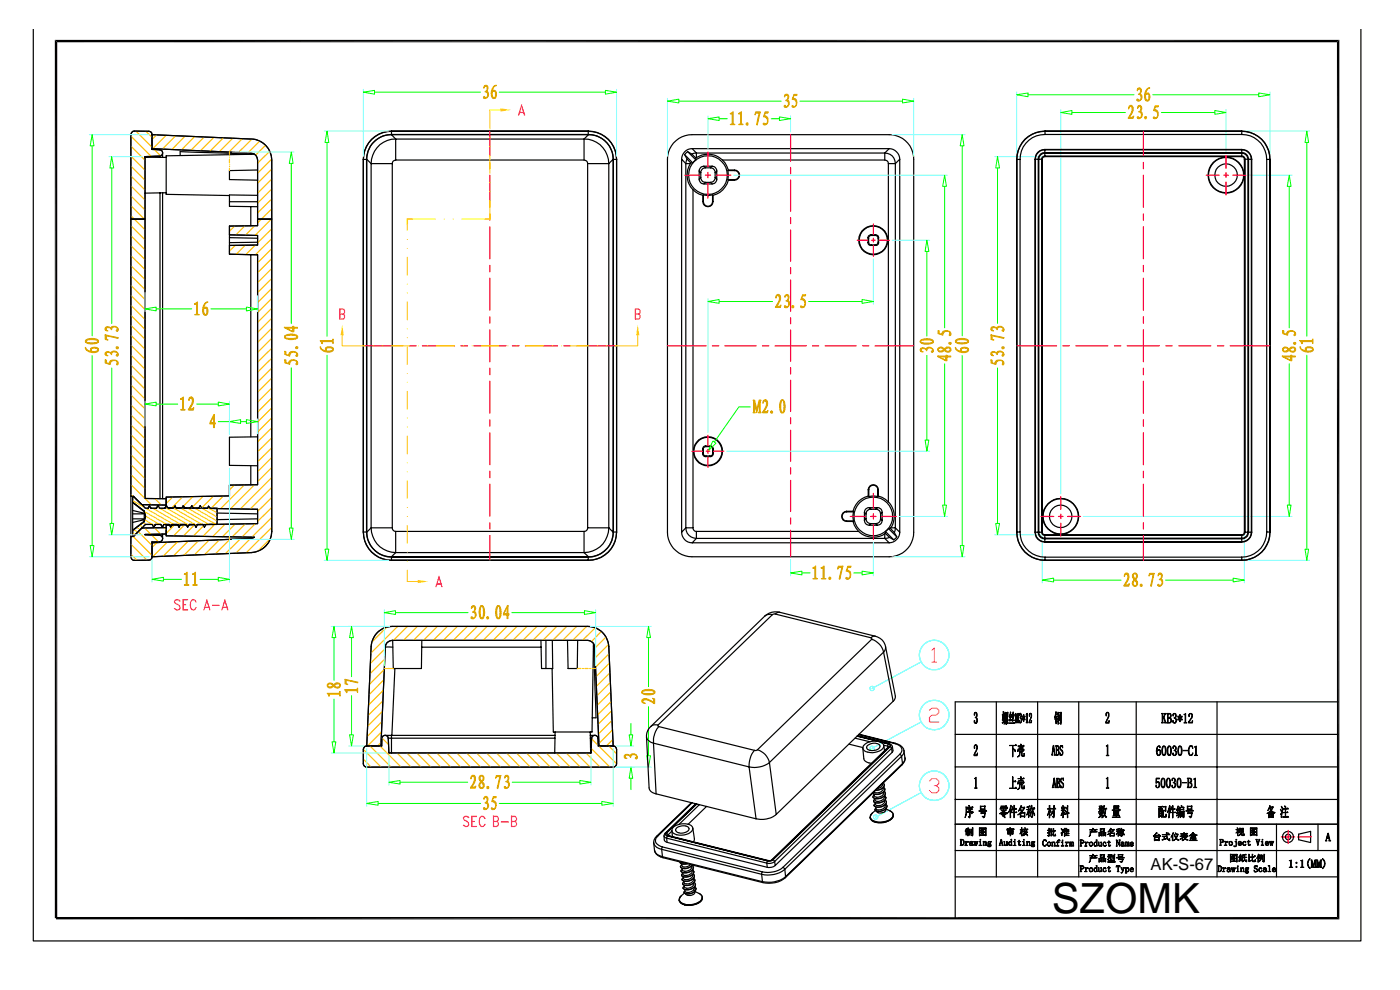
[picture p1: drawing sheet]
<svg xmlns="http://www.w3.org/2000/svg" width="297mm" height="210mm" viewBox="0 0 297 210" stroke-linecap="round" stroke-linejoin="round" font-family="sans-serif">
<defs><g id="words">
<text font-size="8.8" x="223.1" y="193.6">SZOMK</text>
<text font-size="3.5" x="244.1" y="184.5">AK-S-67</text>
</g></defs>
<path d="M197.7 138l.5-.6v3.1M197.2 150.7l.5-.5h1l.5 .5v.5l-.5 .5h-1l-.5 .5v1h2M197.7 140.5h1M197.2 165.7l.5-.5h1l.5 .5v.5l-.5 .5h-.5M198.7 166.7l.5 .5v.5l-.5 .5h-1l-.5-.5" fill="none" stroke="#f0f" stroke-width=".25"/>
<g fill="none" stroke="#0ff" stroke-width=".25">
<circle cx="198.2" cy="139" r="3.1"/>
<circle cx="198.2" cy="151.7" r="3.2"/>
<circle cx="198.2" cy="166.7" r="3.1"/>
</g>
<g fill="none" stroke="#0ff" stroke-width=".21">
<path d="M195.4 140.4l-10.4 5.6M195.4 153.2l-10.4 5.5M195.4 168.1l-9.6 5.2"/>
<circle cx="185" cy="146" r=".46"/>
<circle cx="185" cy="158.7" r=".47"/>
<circle cx="185.8" cy="173.3" r=".47"/>
</g>
<g fill="none" stroke="#000" stroke-width=".25">
<path d="M288.7 6.3v193.3h-281.6v-193.3M30.8 33.4h4.5M31.6 27.8l.6 .4 .1 .3M31.6 27.8h-3.1a.8 .8 0 0 0-.7 .8v89.5M31.6 27.8a.6 .6 0 0 1 .7 .7M31.6 27.8h-3.1a.8 .8 0 0 0-.7 .8v17.9h3v-13.3l3.1-.1a.6 .6 0 0 0 .6-.7M32.3 28.6l21 .9a4.5 4.5 0 0 1 4.4 4.4v78.8M32.3 28.5v3.2l1.6 .1M33.9 31.8l.5 .3 .1 .3M33.9 31.8a.58 .58 0 0 1 .6 .6M33.9 33.1l-3.1 .1v72.5l4.5 .1M33.9 33.1v.3"/>
<path d="M34.5 32.5l-.1 .3-.5 .3M34.5 32.4v1M53.2 32.5a1.48 1.48 0 0 1 1.4 1.4M53.2 32.5a1.52 1.52 0 0 1 1.4 1.4M53.2 32.5l-20.9-1v-2.9l21 .9a4.5 4.5 0 0 1 4.4 4.4v12.6h-3.1v-12.6M53.2 32.5v.2M53.2 32.7l-15-.5v.8M53.2 32.7h.3M54 32.7l-18.7 .4v8.1l13.4 .3M54.6 33.9v14l-5.9 .1v5.9l5.9 .2v48.7l-5.9 .1v2.3l-13.4 .2v2.3l19.3 .3v3.1l-19.3 .3M54.6 36.1l-5.9 .1v1.9l5.9 .1M77.8 33.8l.9 .9"/>
<path d="M77.8 33.8v79.1M78.7 34.7h4.5M78.7 34.7v77.3M83.1 28.6a5.3 5.3 0 0 0-5.3 5.2M83.1 28.5h41.7a5.3 5.3 0 0 1 5.3 5.3v79.1a5.4 5.4 0 0 1-5.3 5.3h-41.7M83.1 28.5a5.3 5.3 0 0 0-5.3 5.3v79.1a5.4 5.4 0 0 0 5.3 5.3M83.1 27.8a5.9 5.9 0 0 0-6 6v79.1a5.9 5.9 0 0 0 6 6M83.1 28.6h41.7M83.1 27.8v.7M83.1 28.6l.8 .9M83.1 27.8h41.7M83.2 34.7v77.3"/>
<path d="M83.9 33.9a.72 .72 0 0 0-.7 .8M83.9 29.5a5.2 5.2 0 0 0-5.2 5.2M83.9 33.9h40M83.9 29.5v4.4M83.9 29.5h40M123.9 33.9a.73 .73 0 0 1 .8 .8M123.9 29.5a5.2 5.2 0 0 1 5.3 5.2M123.9 29.5v4.4M124.7 34.7h4.5M124.7 34.7v77.3M124.8 27.8h-41.7a6 6 0 0 0-6 6h.7M124.8 27.8a6 6 0 0 1 6 6h-.7"/>
<path d="M124.8 27.8v.7M124.8 28.6a5.2 5.2 0 0 1 5.3 5.2M124.8 27.8a5.9 5.9 0 0 1 6 6v79.1a5.9 5.9 0 0 1-6 6M124.8 28.6l-.9 .9M124.8 27.8h.1M129.2 34.7v77.3M130.1 33.8v79.1M130.1 33.8l-.9 .9M142.9 30.3a5.3 5.3 0 0 1 3.9-1.7h41.8a5.2 5.2 0 0 1 5.2 5.2v79.1a5.2 5.2 0 0 1-5.2 5.2h-41.8a5.2 5.2 0 0 1-5.2-5.2v-79.1a5.2 5.2 0 0 1 1.3-3.5zM144.6 33.8l.9 .9M144.6 33.8v79.1M145.2 32.8l.5 .9"/>
<path d="M145.2 32.8l1.7 1.7M145.5 34.7v77.3M145.5 34.7h1M145.7 33.7l-.2 1M145.7 33.7l.9 .9M145.9 32.2l.9 .5M145.9 32.2l-.7 .6M145.9 32.2l1.7 1.7M146.5 34.7a4.5 4.5 0 0 0 .5 5.6M146.6 34.6l-.1 .1M146.8 32.7l.8 .8M146.8 31.5a2.24 2.24 0 0 0-2.2 2.3"/>
<path d="M146.8 31.5l.9 1M146.8 31.5h41.8M146.9 34.5l-.3 .1M147.6 33.5v.4M147.6 33.9l-.7 .6M147.7 33.4a4.5 4.5 0 0 1 5.6 .5M147.7 32.5l-.9 .2M147.7 33.4l-.1 .1M147.7 32.5v.9M147.7 32.5h40M148.3 38a1.01 1.01 0 0 0 1 1M148.3 36.3l.4 .3"/>
<path d="M148.3 36.3v1.7M148.7 37.7a1.01 1.01 0 0 0 .9 1M148.7 36.6v1.1M148.7 37.7l-.4 .3M149.3 35.3a1.01 1.01 0 0 0-1 1M149.3 35.3l.3 .3M149.3 35.3h1.8M149.6 35.6a1.01 1.01 0 0 0-.9 1M149.6 38.7l-.3 .3h1.8M149.6 38.7h1.1M149.6 35.6h1.1M150.7 35.6a1.01 1.01 0 0 1 1 1"/>
<path d="M150.7 38.7l.4 .3M151.1 35.3a1.01 1.01 0 0 1 1 1M151.1 35.3l-.4 .3M151.7 37.7a1.01 1.01 0 0 1-1 1M151.7 36.6v1.1M151.7 37.7l.4 .3M152.1 38a1.01 1.01 0 0 1-1 1M152.1 36.3v1.7M152.1 36.3l-.4 .3M153.3 33.9l.5 .7 .7 1.5M153.3 33.9h34.4M154.4 36.2v1.9"/>
<path d="M154.4 38.1l.1 .1M154.4 38.1h1.4M154.4 36.2h1.4M154.5 38.2a4.4 4.4 0 0 1-3.3 3.2M154.5 36.1l-.1 .1M154.5 38.2h1.3M154.5 36.1h1.3M155.8 36.2a.95 .95 0 0 1 1 .9 .95 .95 0 0 1-1 1M155.8 36.1a1.08 1.08 0 0 1 1.1 1 1.08 1.08 0 0 1-1.1 1.1M155.8 36.1v.1M155.8 38.1v.1M187.7 33.9a.73 .73 0 0 1 .8 .8"/>
<path d="M187.7 32.5a2.17 2.17 0 0 1 2.2 2.2M187.7 32.5v1.4M188.5 34.7v71.8M188.5 34.7h1.4M188.6 31.5a2.32 2.32 0 0 1 2.3 2.3M188.6 31.5l-.9 1M189.9 34.7v77.3M190.9 33.8v79.1M190.9 33.8l-1 .9M27.8 46.5h3v59.2l4.5 .1v1.3h-5.2l-1.8-1.8h-.5zM27.8 46.5h3zM33.9 40.9v64.9"/>
<path d="M34.5 40.9v64.9M35.3 40.9l-4.5 .1M48.7 42.8h5.9M48.7 49.8l5.9 .1v2.1l-5.9 .1M48.7 50.4l5.9 .1M53.2 43.8v4.1M53.2 54v38.7M54.6 46.5h3.1zM54.6 41.4h-5.9v2.4h5.9M54.6 51.4l-5.9 .1M147 40.3l1.3 .9 .8 .2M147 40.3v71.7"/>
<path d="M149.1 42.8a1.06 1.06 0 0 0 1.1 1 1.06 1.06 0 0 0 1-1M149.1 41.4v1.4M149.1 42.8h.1M149.2 42.8a.97 .97 0 0 0 1 1 .97 .97 0 0 0 1-1M149.2 41.4l1 .1 1-.1M149.2 41.4h-.1M149.2 41.4v1.4M151.2 41.4h.1M151.2 41.4v1.4M151.2 42.8h.1M184.1 51.5a.58 .58 0 0 0 .6 .6M184.1 50.4v1.1"/>
<path d="M184.1 50.4l.2 .1M184.3 51.4a.58 .58 0 0 0 .6 .6M184.3 50.5v.9M184.3 51.4l-.2 .1M184.7 49.8a.58 .58 0 0 0-.6 .6M184.7 52.1h1.1M184.7 49.8h1.1M184.7 49.8l.2 .1M184.9 49.9a.58 .58 0 0 0-.6 .6M184.9 52l-.2 .1M184.9 52h.8M184.9 49.9h.8"/>
<path d="M185.7 49.9a.65 .65 0 0 1 .6 .6M185.7 52l.1 .1M185.8 49.8a.58 .58 0 0 1 .6 .6M185.8 49.8l-.1 .1M186.3 51.4a.65 .65 0 0 1-.6 .6M186.3 50.5v.9M186.3 51.4l.1 .1M186.4 51.5a.58 .58 0 0 1-.6 .6M186.4 50.4v1.1M186.4 50.4l-.1 .1M53.2 98.8v4.1M54.6 92.7h-5.9v6l5.9 .1"/>
<path d="M149 96.3a.65 .65 0 0 0 .7 .6M149 95.2l.2 .1M149 95.2v1.1M149.2 96.1a.58 .58 0 0 0 .6 .6M149.2 96.1l-.2 .2M149.2 95.3v.8M149.7 94.6a.65 .65 0 0 0-.7 .6M149.7 94.6l.1 .1M149.7 96.9h1M149.7 94.6h1M149.8 94.7a.58 .58 0 0 0-.6 .6M149.8 96.7h.8"/>
<path d="M149.8 94.7h.8M149.8 96.7l-.1 .2M150.6 94.7a.58 .58 0 0 1 .6 .6M150.6 96.7l.1 .2M150.7 94.6a.58 .58 0 0 1 .6 .6M150.7 94.6l-.1 .1M151.2 96.1a.58 .58 0 0 1-.6 .6M151.2 96.1l.1 .2M151.2 95.3v.8M151.3 96.3a.58 .58 0 0 1-.6 .6M151.3 95.2l-.1 .1M151.3 95.2v1.1"/>
<path d="M27.8 118.1a.8 .8 0 0 0 .7 .8M27.8 118.1a.73 .73 0 0 0 .7 .8M27.8 105.3h.5M28.1 110.1h2.5v.1M28.1 106.6l2.5 1.9v.4M28.1 113.5l.2 .2M28.1 106.5l2.5 1.9a2.56 2.56 0 0 1 0 2.3l-2.5 1.8v1M28.1 106.5v-.9l.3-.2 2.5 2.4h.5l.3-.5 .3 .5h1.2l.3-.5 .4 .5h1.1l.3-.5 .3 .5h1.2l.3-.5 .3 .5h1.2l.3-.5 .3 .5h1.2l.3-.5 .3 .5h1.2l.3-.5 .3 .5h1.2l.2-.4 .3 .4h1.6v3.4h-2.4l-.3 .6-.4-.6h-1.1l-.3 .6-.3-.6h-1.2l-.3 .6-.4-.6h-1.1l-.3 .6-.3-.6h-1.2l-.3 .6-.3-.6h-1.2l-.2 .6-.4-.6h-1.1l-.4 .6-.3-.6h-1.4l-2.6 2.5M28.1 108.3l2.5 .6M28.1 106.5l2.5 1.9M28.3 105.4l-.2 .2v7.9M28.3 105.4l.2 .1"/>
<path d="M28.3 113.8h-.5M28.3 105.3l2.6 2.5h.5l.3-.5M28.3 105.3v.1M28.3 113.7v.1M28.5 113.6l-.2 .1M30.1 107.1h5.2M30.5 110.6l-2.4 1.9 2.5-1.8M30.5 110.6h.1M30.5 110.6l.1 .1M30.6 110.5l-.1 .1M30.6 108.4l.3 1.2-.3 1.1M30.6 108.4v.1"/>
<path d="M30.6 109v1.1M30.6 110.5v.1M30.6 108.9v.1h-2.5M30.6 110.2v.3M30.6 110.2l-2.5 .6M31.7 107.3l-.3 .5M32.3 114.8l-.1 3.7-.6 .3-3.1 .1M32.3 115v3.2a.59 .59 0 0 1-.7 .6l-3.1 .1M32.6 111.8l-.3-.6h-1.4l-2.6 2.6M33 111.2l-.4 .6M33 111.2h1.1l.4 .6M33.5 107.3l-.4 .5"/>
<path d="M33.5 107.3l-.3 .5h-1.2l-.3-.5M33.5 107.3l.4 .5h1.1l.3-.5M33.9 113.6l.5 .3 .1 .3M33.9 113.6a.58 .58 0 0 1 .6 .6M33.9 113.6l-3.1-.2 4.5-.1v-1.4l-5.2 .1-1.8 1.8h-.5v4.3M33.9 113.3v.3M34.5 113.3v1l-.3 .5-1.9 .2M34.5 114.2v.3l-.6 .4-1.6 .1M34.8 111.2l-.3 .6M35.3 111.2v2.5l18.7 .3-.8 .2M35.3 107.3l-.3 .5M35.3 113.3l-4.5 .1 3.1 .2"/>
<path d="M35.3 111.9l-5.2 .1M35.3 107.3h.1M35.3 107.3l.3 .5h1.2M36.6 111.2l-.1 .2M36.8 107.8l.3-.5 .3 .5h1.2l.3-.5 .3 .5h1.2M36.8 107.7l-.1 .1M38.3 111.2v.1M38.6 107.7l-.1 .1M40.1 111.2l-.3 .6-.4-.6h-1.1l-.3 .6-.3-.6h-1.2l-.3 .6-.3-.6h-1.2l-.2 .6M40.1 111.2h1.2l.3 .6M40.2 111.2l-.1 .1M40.4 107.8l.3-.5 .3 .5h1.2l.3-.5 .3 .5h1.2l.2-.4 .3 .4h1.6v3.4h-.9"/>
<path d="M40.4 107.8h-.1M41.6 111.8h.1M41.9 111.2v.1M42.1 107.8h.1M45.1 111.2h-1.4l-.3 .6-.4-.6h-1.1l-.3 .6M46.1 108.8l8.5 .2M53.2 114.2l-20.9 .9M53.2 114v.2M54.6 110.1l-8.5 .1M57.7 112.7a4.6 4.6 0 0 1-4.4 4.5M57.7 112.7v-66.2h-3.1v1.4l-5.9 .1v1.8l5.9 .1v2.1l-5.9 .1v1.8l5.9 .2v48.7l-5.9 .1v2.3l-13.4 .2v2.3l19.3 .3v3.1l-19.3 .3v2.3l18.7 .3-.6 .2-21.1 .9v3l21-.9M77.8 112.9h-.7a6 6 0 0 0 6 5.9h41.7"/>
<path d="M77.8 112.9a5.3 5.3 0 0 0 5.3 5.2M78.7 112a5.2 5.2 0 0 0 5.2 5.2M78.7 112h4.5M78.7 112l-.9 .9M83.1 118.1h41.7M83.1 118.2v.7M83.1 118.9h41.7M83.2 112a.72 .72 0 0 0 .7 .7M83.9 112.7h40M83.9 117.2h40M83.9 117.2l-.8 .9M83.9 112.7v4.5"/>
<path d="M123.9 112.7v4.5M123.9 117.2l.9 .9M124.7 112a.73 .73 0 0 1-.8 .7M124.7 112h4.5M124.8 118.2v.6M124.8 118.8v.1M129.2 112a5.2 5.2 0 0 1-5.3 5.2M129.2 112l.9 .9M130.1 112.9a5.3 5.3 0 0 1-5.3 5.2M130.1 112.9h.7a6 6 0 0 1-6 5.9M144.6 112.9a2.24 2.24 0 0 0 2.2 2.2M145.5 112a2.24 2.24 0 0 0 2.2 2.2"/>
<path d="M145.5 112h1.5M145.5 112l-.9 .9M146.8 115.1h41.8M147 112a.72 .72 0 0 0 .7 .7M147.7 114.2h40M147.7 112.7h34.5M147.7 114.2l-.9 .9M147.7 112.7v1.5M179.6 108.6a.97 .97 0 0 0-1 1 .97 .97 0 0 0 1 .9M179.6 108.5a1.08 1.08 0 0 0-1 1 1.08 1.08 0 0 0 1 1.1M179.6 110.6h1.4M179.6 110.5h1.5"/>
<path d="M179.6 108.6h1.5M179.6 108.5h1.4M179.6 108.5v.1M179.6 110.5v.1M181 110.6l.2 .8 1 1.3M181 108.5l.1 .1M181.1 108.6l-.2 1 .2 .9M181.1 110.5l-.1 .1M182.2 112.7a4.5 4.5 0 0 0 5.5 .5M183.4 110.4a1.01 1.01 0 0 0 1 1M183.4 108.7v1.7M183.4 108.7l.3 .3"/>
<path d="M183.7 110.1a1.01 1.01 0 0 0 1 1M183.7 110.1l-.3 .3M183.7 109v1.1M184.2 103.9a1.08 1.08 0 0 1 1.1-1.1 1.08 1.08 0 0 1 1 1.1M184.2 105.2a4.3 4.3 0 0 0-3.2 3.3M184.2 105.2l.1 .1M184.2 103.9h.1M184.2 103.9v1.3M184.3 103.9a.95 .95 0 0 1 1-1 .95 .95 0 0 1 .9 1M184.3 105.3l1-.1 .9 .1M184.3 103.9v1.4M184.4 107.7a.94 .94 0 0 0-1 1"/>
<path d="M184.4 111.4h1.7M184.4 107.7h1.7M184.4 107.7l.3 .3M184.7 108a.94 .94 0 0 0-1 1M184.7 111.1l-.3 .3M184.7 111.1h1.1M184.7 108h1.1M185.8 108a.94 .94 0 0 1 1 1M185.8 111.1l.3 .3M186.1 107.7a.94 .94 0 0 1 1 1M186.1 107.7l-.3 .3M186.2 103.9h.1"/>
<path d="M186.2 103.9v1.4M186.3 105.2l.8 .3 1.4 1M186.3 105.2l-.1 .1M186.3 103.9v1.3M186.8 110.1a1.01 1.01 0 0 1-1 1M186.8 109v1.1M186.8 110.1l.3 .3M187.1 110.4a1.01 1.01 0 0 1-1 1M187.1 108.7l-.3 .3M187.1 108.7v1.7M187.7 113.2v1M187.7 114.2l.9 .9"/>
<path d="M187.8 113.1l.9 .9M187.8 113.1l-.1 .1M187.9 112.8l-.1 .3M187.9 112.8l1.7 1.7M188.5 106.5a4.4 4.4 0 0 1 .5 5.5M188.5 112.1l-.6 .7M188.5 112.1l1.7 1.8M188.7 114l.9 .5M188.7 114l-1 .2M188.9 112.1l.8 .9M188.9 112.1h-.4M189 112l-.1 .1"/>
<path d="M189 112h.9M189.7 113l.5 .9M189.9 112l-.2 1M189.9 112l1 .9M190.2 113.9l-.6 .6M190.9 112.9a2.32 2.32 0 0 1-2.3 2.2M81.7 137.3h1.6M83.2 135.8a1.55 1.55 0 0 0-1.5 1.5M83.2 135.8h41.5a1.55 1.55 0 0 1 1.4 1.5M83.2 135.8a1.45 1.45 0 0 0-1.5 1.5M83.2 135.8h41.5a1.52 1.52 0 0 1 1.4 1.5l1 20.9h3l-.9-21M83.3 135.8l.1 6h6l.1-6"/>
<path d="M89.5 137.3h25.3M114.8 135.8l.1 6h2.4l-.1-6M115.8 135.8v6M120.4 135.8l.1 6h2v-6M124.7 132.9h-41.5a4.5 4.5 0 0 0-4.5 4.3l-.9 21M124.7 132.9a4.5 4.5 0 0 1 4.5 4.3M124.7 132.9h-41.5a4.5 4.5 0 0 0-4.5 4.3l-.9 21h3l.9-20.9M125.9 137v.2M125.9 136.6l-.3 18.7h-8.2l-.3-13.5M125.9 137.3l.5 15h-.8M125.9 137.2l.2 .1M125.9 137.2v.1"/>
<path d="M126.1 137.3l1 20.9M129.2 137.2l.9 21M77.8 158.2l-.4 .1-.3 .6v3.1M77.8 158.2a.73 .73 0 0 0-.7 .7v3.1M81.8 156l.5 .3 .1 .3M81.8 156l.4 .2 .2 .4M81.8 156h-.4l-.3 .3-.1 1.9h-3.2M82.4 156.6l.1 3.1h42.9l.1-3.1M82.4 156.6h35.3M83.1 156v3.7M83.8 141.8l-.7 14.2M117.7 156h-36.1l-.5 .3-.1 .3v1.6h-3.2"/>
<path d="M117.8 155.3l-.1 4.4M125.2 155.3l.1 4.4M125.2 156.6h.3M125.2 156h1.1M126.1 156l-.5 .3-.1 .3M126.3 156l.5 .3 .1 .3M126.3 156l.4 .2 .2 .4M126.3 156h-.4l-.3 .3-.2 3.4h-42.9l-.1-3.1M126.9 156.6v1.6h3.2M130.1 158.2l.4 .1 .3 .6M130.1 158.2a.73 .73 0 0 1 .7 .7M130.8 158.9v3.1a.72 .72 0 0 1-.7 .7h-52.3"/>
<path d="M202.6 155.8h81.3M211.4 148.9v37.1M220.1 148.9v37.1M228.8 148.9v37.1M241 148.9v37.1M258.2 148.9v37.1M283.9 148.9h-81.3v45.9M77.1 162a.72 .72 0 0 0 .7 .7M202.6 174.8h81.3M202.6 169.6h81.3M202.6 162.7h81.3M270.8 174.8v11.2"/>
<path d="M275.5 176.9l2.5-.5v2.3l-2.5-.6zM279.6 174.8v5.6M202.6 180.4h81.3M202.6 186h81.3M203.3 194.8h80.6"/>
<circle cx="150.2" cy="37.1" r="4.1"/>
<circle cx="185.3" cy="50.9" r="2.98"/>
<circle cx="185.3" cy="51" r="3.1"/>
<circle cx="150.2" cy="95.7" r="2.98"/>
<circle cx="150.2" cy="95.7" r="3.1"/>
<circle cx="185.3" cy="109.5" r="4.1"/>
<circle cx="273.2" cy="177.5" r="1.18"/>
<circle cx="273.3" cy="177.5" r=".59"/>
</g>
<path d="M11.6 8.5h272.5l-272 .5zM12.1 9l272-.5-.5 .5zM283.6 9l.5 186-.5-.5zM283.6 9l.5-.5v186.5zM11.6 8.5l.5 186.3h-.5zM11.6 8.5l.5 .5v185.8zM11.9 194.5h271.7l-271.7 .5zM11.9 195l271.7-.5 .5 .5z" fill="#000"/>
<g fill="#000" stroke="#000" stroke-width=".21">
<path d="M206.7 152.9h.1v.4l.4 .1a.36 .36 0 0 1-.5-.1 .36 .36 0 0 1 0-.4z" fill-rule="evenodd"/>
<path d="M206.7 151.2h.3h-.2l-.1 .6z" fill-rule="evenodd"/>
<path d="M206.8 158.1h.2l-.3 .2v.5v-.5z" fill-rule="evenodd"/>
<path d="M206.8 151.2a.51 .51 0 0 1 .6 .3 .51 .51 0 0 1-.2 .6l.1 1-.1 .3h-.2a.73 .73 0 0 0-.1-1.2 .57 .57 0 0 0 .3-.5 .57 .57 0 0 0-.4-.5z" fill-rule="evenodd"/>
<path d="M206.8 158.1a.48 .48 0 0 1 .6 .2 .48 .48 0 0 1-.1 .6l-.7 1.2 .6-1.2a.52 .52 0 0 0-.4-.8z" fill-rule="evenodd"/>
<path d="M206.6 160.1h.6l.2-.4-.1 .6h-.7z" fill-rule="evenodd"/>
<path d="M212.6 151.5l.3 .1-.3 .1z" fill-rule="evenodd"/>
<path d="M212.8 150.9l.1 .1v.6h-.2h.1z" fill-rule="evenodd"/>
<path d="M212.8 152.6l.1 .5h.1l-.3 .4-.1-.3h.2z" fill-rule="evenodd"/>
<path d="M212.8 151.7l.1 .8h-.2h.1z" fill-rule="evenodd"/>
<path d="M213 152.8l.1 .3h-.2h.1z" fill-rule="evenodd"/>
<path d="M212.6 151.7l.4-.2 .1 .2h-.4v.8h.2h-.2z" fill-rule="evenodd"/>
<path d="M213 152.6v.1z" fill-rule="evenodd"/>
<path d="M213 151.7l.1 .8-.4 .1-.1 .2 .1-.3h.3z" fill-rule="evenodd"/>
<path d="M213.1 153.1v.2z" fill-rule="evenodd"/>
<path d="M213.2 151.5h.2h-.2v.3l.6 .1h-.6v.2z" fill-rule="evenodd"/>
<path d="M213.2 151v.2z" fill-rule="evenodd"/>
<path d="M213.3 153.4l.1 .1z" fill-rule="evenodd"/>
<path d="M213.3 153l.1 .1-.4 .5z" fill-rule="evenodd"/>
<path d="M213.4 151.5h.3h-.2v.3h-.3h.2z" fill-rule="evenodd"/>
<path d="M213.4 151.2h.3h-.2v.3z" fill-rule="evenodd"/>
<path d="M213.4 151.9l.1 .1-.2 .3 .3 .1-.4 .1z" fill-rule="evenodd"/>
<path d="M213.5 152.8l-.1 .9-.1-.2 .2-.1z" fill-rule="evenodd"/>
<path d="M213.6 152.9l.3 .3-.1 .3z" fill-rule="evenodd"/>
<path d="M213.2 152.7l.4-.3z" fill-rule="evenodd"/>
<path d="M213.3 152.3h.2l.1-.2 .1 .2z" fill-rule="evenodd"/>
<path d="M213.1 152.7l.6-.1v-.2l.2 .3-.7 .2z" fill-rule="evenodd"/>
<path d="M213.2 151.2h.5l.1-.2 .1 .2h-.7v.3h.6v.4l-.3-.1h.2v-.3h-.5z" fill-rule="evenodd"/>
<path d="M213.7 152.7h.2l-.1 .2z" fill-rule="evenodd"/>
<path d="M213.4 151.2h.5l-.1 .3h-.6h.5v-.3z" fill-rule="evenodd"/>
<path d="M214.4 151l.1 .2-.3 .9h.3l-.3 .1-.1-.2z" fill-rule="evenodd"/>
<path d="M214.4 152.1l-.2 .7h.3l-.3 .2-.1-.2z" fill-rule="evenodd"/>
<path d="M214.5 151.5l.2 .2-.2 .3-.3 .1 .3-.1z" fill-rule="evenodd"/>
<path d="M214.2 152.8l.5-.2z" fill-rule="evenodd"/>
<path d="M214.9 151l.1 .2-.3 .8 .3 .1-.3 .1z" fill-rule="evenodd"/>
<path d="M214.8 158.1h.1l.1 .7-.1 1.7-.1 .1z" fill-rule="evenodd"/>
<path d="M214.9 158.8l.5 .3v.4z" fill-rule="evenodd"/>
<path d="M215 152.1l-.2 .7h.3l-.4 .2v-.2z" fill-rule="evenodd"/>
<path d="M215.1 151.5l-.1 .6-.3-.1h.3z" fill-rule="evenodd"/>
<path d="M214 153.4h1.1l.1-.2 .1 .2z" fill-rule="evenodd"/>
<path d="M214.8 152.8l.4-.1z" fill-rule="evenodd"/>
<path d="M215.5 151.5l.1 1.8h-.2z" fill-rule="evenodd"/>
<path d="M214.2 158.1h1.2l.1-.2 .1 .2z" fill-rule="evenodd"/>
<path d="M215.4 151.3h.2l.1 2z" fill-rule="evenodd"/>
<path d="M216 159l1.1 .1h-1.1l-.1 .3z" fill-rule="evenodd"/>
<path d="M216 151.5l.1 1.8h-.3z" fill-rule="evenodd"/>
<path d="M216 158.9v.1z" fill-rule="evenodd"/>
<path d="M215.9 151.3l.2 .1-.2 .2-.2 1.7z" fill-rule="evenodd"/>
<path d="M216.2 152.8l.1 .4 .3 .1a.31 .31 0 0 1-.4-.1 .31 .31 0 0 1 0-.4z" fill-rule="evenodd"/>
<path d="M216.3 159.3l.6 .1-.5 .1v.7l-.6 .4 .5-.5z" fill-rule="evenodd"/>
<path d="M216.2 151.4h.2l-.1 .4h-.1z" fill-rule="evenodd"/>
<path d="M216.4 151.3a.7 .7 0 0 1 .2 1l.1 .6-.1 .4h-.2l.2-.3a.5 .5 0 0 0-.2-.7l.2-.2v-.6z" fill-rule="evenodd"/>
<path d="M216.5 157.8l.2 .1v.3h-.2z" fill-rule="evenodd"/>
<path d="M216.5 158.3h.2v.4h-.2z" fill-rule="evenodd"/>
<path d="M216.4 159.4h.3l.1-.1 .1 .1z" fill-rule="evenodd"/>
<path d="M216.7 159.5l.2-.1v.9h.4l-.1 .1h-.4z" fill-rule="evenodd"/>
<path d="M216.9 151.9l.3 .4z" fill-rule="evenodd"/>
<path d="M216.1 158.7h.8l.1-.2 .1 .2z" fill-rule="evenodd"/>
<path d="M216.9 152.5l.3-.1-.2 .3z" fill-rule="evenodd"/>
<path d="M217.1 151.5l.1 .1v.7z" fill-rule="evenodd"/>
<path d="M216 159h1.1l.1-.1 .1 .2-.3 .3 .1-.3z" fill-rule="evenodd"/>
<path d="M215.9 158.2h1.2l.1-.1 .1 .2z" fill-rule="evenodd"/>
<path d="M217.2 152.4v.7z" fill-rule="evenodd"/>
<path d="M217.2 159.8l.2 .5h-.4h.2z" fill-rule="evenodd"/>
<path d="M217.4 151.9l.1 .1-.3 .3 .3 .2v.2l-.3-.4z" fill-rule="evenodd"/>
<path d="M217.7 151.5l.2-.2v1.9l.2 .1h-.4l.1-.1v-1.6z" fill-rule="evenodd"/>
<path d="M218.4 151.4h.2l-.2 .6z" fill-rule="evenodd"/>
<path d="M218.5 151.3a.57 .57 0 0 1 .2 1l-.4 .9 .4-1.1a.57 .57 0 0 0-.2-.8z" fill-rule="evenodd"/>
<path d="M218.3 153.2h.4l.2-.4-.1 .5h-.5z" fill-rule="evenodd"/>
<path d="M223.4 158.2l-.1 1.2h.3h-.3v.8h-.2z" fill-rule="evenodd"/>
<path d="M223.4 158.2l.2-.1 .3 2.1h-.3v-.8h-.3h.3z" fill-rule="evenodd"/>
<path d="M224 158.2h.3l-.2 .1v.8h.4h-.4l.1 1h-.2z" fill-rule="evenodd"/>
<path d="M224 151l.1 .1-.1 .4h-.1z" fill-rule="evenodd"/>
<path d="M224 152.6l.1 .6h.1l-.1 .3z" fill-rule="evenodd"/>
<path d="M224 152l.1 .5z" fill-rule="evenodd"/>
<path d="M223.8 151.9l.4-.1 .1 .2h-.4l-.2 .3z" fill-rule="evenodd"/>
<path d="M223.7 152.5h.5l.1-.1 .1 .2z" fill-rule="evenodd"/>
<path d="M223.9 151.5h.3l.1-.2 .1 .2h-.4l-.2 .4z" fill-rule="evenodd"/>
<path d="M223.9 158.2h.4a.49 .49 0 0 1 .4 .4 .49 .49 0 0 1-.3 .5h-.3h.3l.1-.3v-.4z" fill-rule="evenodd"/>
<path d="M224.4 152.9l-.3 .3z" fill-rule="evenodd"/>
<path d="M224.4 151v.2z" fill-rule="evenodd"/>
<path d="M224.3 159.1l.4 .3a.61 .61 0 0 1-.3 .8h-.5l.3-.1a.58 .58 0 0 0 .1-1z" fill-rule="evenodd"/>
<path d="M224.6 151.6v.1a1.04 1.04 0 0 1 0 1.3l.2-.8z" fill-rule="evenodd"/>
<path d="M224.8 153.4h.2z" fill-rule="evenodd"/>
<path d="M224.8 159.6l.3 .5-.2 .1z" fill-rule="evenodd"/>
<path d="M224.8 152.4l.2 .5z" fill-rule="evenodd"/>
<path d="M224.9 151.5l.1 .1-.1 .5z" fill-rule="evenodd"/>
<path d="M224.4 151.2h.6l.1-.2 .1 .2h-.7l-.1 2.5z" fill-rule="evenodd"/>
<path d="M225 158.2h.3l-.3 .2a.91 .91 0 0 0 .5 1v.3a.34 .34 0 0 1-.1 .4 .34 .34 0 0 1-.4 0 .55 .55 0 0 0 .4-.5 .55 .55 0 0 0-.4-.5l-.2-.4z" fill-rule="evenodd"/>
<path d="M225 151.2h.2l-.2 2.5-.2-.3h.2z" fill-rule="evenodd"/>
<path d="M225.2 158.2h.2z" fill-rule="evenodd"/>
<path d="M225.2 158.2l.2-.1v.6z" fill-rule="evenodd"/>
<path d="M234.6 151.3l.3-.1-.2 .2v.5z" fill-rule="evenodd"/>
<path d="M234.8 151.1a.63 .63 0 0 1 .6 .5 .63 .63 0 0 1-.3 .7l-.5 .9 .5-1.2a.52 .52 0 0 0-.3-.8z" fill-rule="evenodd"/>
<path d="M234.7 158.2l.3-.2v2.1l.2 .2h-.5l.2-.2v-1.8z" fill-rule="evenodd"/>
<path d="M234.6 153.2h.6l.1-.4v.6h-.7z" fill-rule="evenodd"/>
<path d="M245.6 159.1h.2l-.3 .2z" fill-rule="evenodd"/>
<path d="M245.6 159a.6 .6 0 0 1 .7 .4 .6 .6 0 0 1-.2 .7l-.2 .2-.3-.1h.3l.2-.4a.57 .57 0 0 0-.3-.7z" fill-rule="evenodd"/>
<path d="M245.7 158.2l.3 .1-.4 .2-.1 .4v1l.3 .3-.4-.1-.1-.6 .1-.8z" fill-rule="evenodd"/>
<path d="M245.9 158.3l.3 .1-.1 .2z" fill-rule="evenodd"/>
<path d="M246.7 158.4l.2-.1-.3 .6 .1 .9 .1 .4h.3a.54 .54 0 0 1-.5-.2 .54 .54 0 0 1-.1-.5z" fill-rule="evenodd"/>
<path d="M246.4 151.3h.4l-.1 .2v1.7l.1 .2h-.4l.1-.1v-1.8z" fill-rule="evenodd"/>
<path d="M246.8 158.3a.69 .69 0 0 1 .6 1l-.1 .7-.4 .2 .3-.4v-.9l-.2-.5z" fill-rule="evenodd"/>
<path d="M246.9 152.1l.5 1.3h-.4l.1-.3-.3-.8z" fill-rule="evenodd"/>
<path d="M247 151.3l.4 .1-.2 .1-.5 1 .4-1z" fill-rule="evenodd"/>
<path d="M247.6 151.4h.4l-.2 .1v.7l.4 .1h-.4l.1 1h-.3z" fill-rule="evenodd"/>
<path d="M247.8 158.4l.3-.1-.3 .5v1.1l.2 .3h.3a.55 .55 0 0 1-.6-.2 .55 .55 0 0 1-.1-.6z" fill-rule="evenodd"/>
<path d="M247.9 158.3a.56 .56 0 0 1 .5 .2 .56 .56 0 0 1 .1 .6l-.1 .9-.1 .2h-.2l.2-.4 .1-.8-.2-.6z" fill-rule="evenodd"/>
<path d="M247.5 151.3h.6a.49 .49 0 0 1 .4 .5 .49 .49 0 0 1-.3 .5l-.4-.1h.3a.42 .42 0 0 0 .2-.4 .42 .42 0 0 0-.3-.4z" fill-rule="evenodd"/>
<path d="M248 152.3h.3l.2 .3a.53 .53 0 0 1-.4 .8l-.6-.1h.7l.2-.4a.42 .42 0 0 0-.4-.6z" fill-rule="evenodd"/>
<path d="M248.8 159.7l.2 .5h.4a.38 .38 0 0 1-.5 0 .38 .38 0 0 1-.1-.5z" fill-rule="evenodd"/>
<path d="M248.8 152.9l.1-.1 .1 .5h.4a.4 .4 0 0 1-.5 0 .4 .4 0 0 1-.1-.4z" fill-rule="evenodd"/>
<path d="M248.9 158.3h.2l-.2 .1 .1 .3-.2 .1z" fill-rule="evenodd"/>
<path d="M248.9 151.4h.2l-.2 .1 .1 .3-.2 .1z" fill-rule="evenodd"/>
<path d="M249 158.3a.48 .48 0 0 1 .5 .3 .48 .48 0 0 1-.2 .6 .61 .61 0 0 1 .1 1h-.3a.56 .56 0 0 0 .4-.5 .56 .56 0 0 0-.5-.5 .48 .48 0 0 0 .4-.4 .48 .48 0 0 0-.3-.5z" fill-rule="evenodd"/>
<path d="M249 151.4a.48 .48 0 0 1 .5 .3 .48 .48 0 0 1-.2 .6 .61 .61 0 0 1 .1 1h-.3a.56 .56 0 0 0 .4-.5 .56 .56 0 0 0-.5-.5 .48 .48 0 0 0 .4-.5 .48 .48 0 0 0-.3-.4z" fill-rule="evenodd"/>
<path d="M249.8 151.9h.2l.4 .4-.5-.2z" fill-rule="evenodd"/>
<path d="M250.1 158.3h.2l-.2 .4v1.1l.2 .4h.2a.51 .51 0 0 1-.6-.2 .51 .51 0 0 1 0-.5v-.7z" fill-rule="evenodd"/>
<path d="M249.8 152.6l.6-.2-.5 .4z" fill-rule="evenodd"/>
<path d="M250.1 158.3a.69 .69 0 0 1 .7 1l-.1 .6-.2 .3h-.2l.3-.5v-.9l-.1-.4z" fill-rule="evenodd"/>
<path d="M250.2 151.6l.2 .1v.6z" fill-rule="evenodd"/>
<path d="M250.3 152.4l.1 .5-.1 .2z" fill-rule="evenodd"/>
<path d="M250.6 151.9l.2 .2-.4 .2 .4 .3-.1 .2-.4-.5z" fill-rule="evenodd"/>
<path d="M250.9 159.2l1 .1z" fill-rule="evenodd"/>
<path d="M251.2 151.5l.3-.2v1.9l.3 .2h-.6l.2-.3v-1.4z" fill-rule="evenodd"/>
<path d="M252.3 151.5l.3-.1-.3 .1v.5h-.1z" fill-rule="evenodd"/>
<path d="M252.3 158.4l.3-.1-.3 .4v.9a.47 .47 0 0 0 .3 .6h.2a.59 .59 0 0 1-.6-.2 .59 .59 0 0 1-.1-.6z" fill-rule="evenodd"/>
<path d="M252.4 151.4a.53 .53 0 0 1 .6 .3 .53 .53 0 0 1-.2 .7l-.7 .8 .7-1.1a.49 .49 0 0 0-.2-.7z" fill-rule="evenodd"/>
<path d="M252.4 158.3h.5z" fill-rule="evenodd"/>
<path d="M252.4 158.3l.6-.1 .1 .5-.3-.3z" fill-rule="evenodd"/>
<path d="M253 159.7l-.1 .5h-.3l.3-.1z" fill-rule="evenodd"/>
<path d="M252.1 153.2h.7l.2-.3v.5h-.9z" fill-rule="evenodd"/>
<path d="M253.4 158.4l.4-.2v1.8l.2 .3h-.6l.3-.2v-1.6z" fill-rule="evenodd"/>
<path d="M203.7 178.1h.3l-.1 .1 .1 1.1h-.3z" fill-rule="evenodd"/>
<path d="M203.7 178l.6 .1 .2 .2v.6l-.2 .4-.6 .1 .5-.1 .2-.4-.1-.7z" fill-rule="evenodd"/>
<path d="M204.9 171.1v.1z" fill-rule="evenodd"/>
<path d="M205 175.7l.1 .1-.1 .1h.4l-.5 .1z" fill-rule="evenodd"/>
<path d="M204.7 178.5h.3v.8l.2 .1h-.5l.2-.1v-.7z" fill-rule="evenodd"/>
<path d="M205.1 172.2l1.1 .1z" fill-rule="evenodd"/>
<path d="M205.1 178.6h.2l-.2 .2z" fill-rule="evenodd"/>
<path d="M205.2 171.5l.9 .1z" fill-rule="evenodd"/>
<path d="M205.3 175.6h.2l-.1 .3h-.4h.3z" fill-rule="evenodd"/>
<path d="M205.2 178.5h.2l.1 .1z" fill-rule="evenodd"/>
<path d="M205.3 176.6v.7z" fill-rule="evenodd"/>
<path d="M205.3 176.3l.1 .3z" fill-rule="evenodd"/>
<path d="M205.3 176l.1 .3z" fill-rule="evenodd"/>
<path d="M205.4 173.2h.2z" fill-rule="evenodd"/>
<path d="M205.5 177l.3 .1-.2 .1z" fill-rule="evenodd"/>
<path d="M205.5 171.8l.3 .2v.2z" fill-rule="evenodd"/>
<path d="M205.5 170.8l.2 .2v.2z" fill-rule="evenodd"/>
<path d="M204.9 176l.8-.2 .1 .2h-.8l-.2 .2z" fill-rule="evenodd"/>
<path d="M204.9 176.6h1h-.9l-.1 .6z" fill-rule="evenodd"/>
<path d="M204.7 176.3l1-.1 .2 .1z" fill-rule="evenodd"/>
<path d="M205.7 178.6l.3-.1-.2 .3z" fill-rule="evenodd"/>
<path d="M205.7 172.3h.1v1l-.2 .2-.2-.2 .3-.1z" fill-rule="evenodd"/>
<path d="M205.7 176.6h.2l-.1 .4h-.2z" fill-rule="evenodd"/>
<path d="M206 177.1l.2 .1z" fill-rule="evenodd"/>
<path d="M206 175.8l.1 .1-.1 1z" fill-rule="evenodd"/>
<path d="M205.8 178.9h.4a.27 .27 0 0 0-.3 .1 .27 .27 0 0 0 0 .3h.2a.27 .27 0 0 1-.4 0 .27 .27 0 0 1 .1-.4z" fill-rule="evenodd"/>
<path d="M205.8 178.5l.5 .1v.6l-.4 .1 .3-.1v-.3h-.2l.2-.1v-.2z" fill-rule="evenodd"/>
<path d="M205.2 171.5l1-.1 .1 .3-.5 .3 .3-.4z" fill-rule="evenodd"/>
<path d="M206.2 172.3h.3l-.3 .3z" fill-rule="evenodd"/>
<path d="M206.3 175.5l.2 .1-.1 1.5-.2 .2-.2-.1 .3-.1z" fill-rule="evenodd"/>
<path d="M204.9 171.2h1.3l.1-.1 .2 .2h-1.4l-.1 1.4-.3 .7 .2-.8z" fill-rule="evenodd"/>
<path d="M206.2 179.2l.2 .1z" fill-rule="evenodd"/>
<path d="M205.1 172.2h1.1l.1-.1 .2 .2z" fill-rule="evenodd"/>
<path d="M206.2 179.3l.3-.2-.1 .3z" fill-rule="evenodd"/>
<path d="M206.5 178.5h.3v.9z" fill-rule="evenodd"/>
<path d="M207 178.7l-.2 .7z" fill-rule="evenodd"/>
<path d="M206.7 165.1l.4-.2v2.1l.2 .2h-.6l.3-.2v-1.8z" fill-rule="evenodd"/>
<path d="M206.9 178.5h.2v.9z" fill-rule="evenodd"/>
<path d="M207.2 178.5l.3 .1-.4 .8z" fill-rule="evenodd"/>
<path d="M207.8 175.6h.1z" fill-rule="evenodd"/>
<path d="M207.7 178.5l.3-.1v.9l.2 .1h-.5l.2-.2v-.6z" fill-rule="evenodd"/>
<path d="M208.2 176.8h.4l.1 .2z" fill-rule="evenodd"/>
<path d="M208.2 175.9h.5h-.4l-.3 .4z" fill-rule="evenodd"/>
<path d="M208.3 175.7l.1 .1-.2 .1z" fill-rule="evenodd"/>
<path d="M208.3 176.5l.3 .1 .1 .1z" fill-rule="evenodd"/>
<path d="M208.2 176l.2 .3z" fill-rule="evenodd"/>
<path d="M208.2 172.1h.1l-.1 .4h.9l-1 .1z" fill-rule="evenodd"/>
<path d="M208.4 173.1l.5 .1a.26 .26 0 0 1-.2 .2 .26 .26 0 0 1-.3-.2z" fill-rule="evenodd"/>
<path d="M208.4 176.4l.7 .1-.2 .1z" fill-rule="evenodd"/>
<path d="M208.2 175.9l.5-.1 .2 .2-.3 .4-.7 .2 .8-.7z" fill-rule="evenodd"/>
<path d="M208.5 178.5h.2l.1 .9h-.3z" fill-rule="evenodd"/>
<path d="M208 171h.8l.1-.1 .1 .1-.9 .1v.6h.8h-.8l-.1 .2z" fill-rule="evenodd"/>
<path d="M208.2 172.5h.7v-.2l.2 .2z" fill-rule="evenodd"/>
<path d="M208.9 171.7v.1z" fill-rule="evenodd"/>
<path d="M208.8 178.5l.4 .1h-.5z" fill-rule="evenodd"/>
<path d="M208.1 171.7h.8v-.6l.1-.1-.1 .7z" fill-rule="evenodd"/>
<path d="M208.9 172.5h.2l-.2 .7h-.2l.1-.1z" fill-rule="evenodd"/>
<path d="M207.8 175.7h1.4h-1.3v1.4h-.1z" fill-rule="evenodd"/>
<path d="M209 178.6h.2l.1 .8h-.3l.1-.8z" fill-rule="evenodd"/>
<path d="M207.6 172h1.5l.1-.1 .1 .2z" fill-rule="evenodd"/>
<path d="M209.1 177.2h.1z" fill-rule="evenodd"/>
<path d="M209.1 175.7h.1v1.4l-1.3 .1-.1 .1v-.2h1.3z" fill-rule="evenodd"/>
<path d="M209.7 178.5h.2a.23 .23 0 0 0-.2 .2 .23 .23 0 0 0 .2 .3l-.2 .1 .5 .1h-.5l-.1 .3 .5 .1a.3 .3 0 0 1-.5 0 .3 .3 0 0 1 0-.4v-.6z" fill-rule="evenodd"/>
<path d="M209.7 178.5l.4 .1a.27 .27 0 0 1 0 .4 .27 .27 0 0 1-.4 0l.4-.1v-.3z" fill-rule="evenodd"/>
<path d="M209.7 179.2l.6 .1-.1 .3h-.3a.2 .2 0 0 0 .2-.3 .2 .2 0 0 0-.3-.1z" fill-rule="evenodd"/>
<path d="M210.1 178.5l.2 .1z" fill-rule="evenodd"/>
<path d="M212.3 171.3l1.3 .1h-1.3l-.1 .3z" fill-rule="evenodd"/>
<path d="M212.3 171.2l.7 .1h-.7z" fill-rule="evenodd"/>
<path d="M212.3 178.1l-.1 .7 .3 .1h-.3v.5h-.2z" fill-rule="evenodd"/>
<path d="M212.3 172.6l.9 .1-.8 .1z" fill-rule="evenodd"/>
<path d="M212.3 178.1l.2-.1 .3 1.4h-.3v-.5l-.3-.1h.3z" fill-rule="evenodd"/>
<path d="M212.6 173l.3 .1z" fill-rule="evenodd"/>
<path d="M212.4 171.9h.3z" fill-rule="evenodd"/>
<path d="M212.4 171.6h.3z" fill-rule="evenodd"/>
<path d="M212 172.6l.9-.6-.4 .4z" fill-rule="evenodd"/>
<path d="M212.8 172.2l.2 .2v.2z" fill-rule="evenodd"/>
<path d="M212.9 171.8l.2 .4 .7 .3-.2 .1-.4-.2-.4-.4z" fill-rule="evenodd"/>
<path d="M212.9 171.4v.4z" fill-rule="evenodd"/>
<path d="M212.3 171.3h.6l.1-.2v.2z" fill-rule="evenodd"/>
<path d="M212.9 178.5h.2v.7l.4 .1a.26 .26 0 0 1-.3 .1 .26 .26 0 0 1-.1-.3z" fill-rule="evenodd"/>
<path d="M212.3 172.6l1-.1 .1 .3a.31 .31 0 0 0-.4 .2 .31 .31 0 0 0 .2 .3v.2l-.5-.4 .5-.4z" fill-rule="evenodd"/>
<path d="M212.3 171h1.1v-.2l.2 .3z" fill-rule="evenodd"/>
<path d="M213.1 171.9h.4z" fill-rule="evenodd"/>
<path d="M213.1 171.6h.4z" fill-rule="evenodd"/>
<path d="M213.6 175.9h1.4h-1.3l-.1 .2z" fill-rule="evenodd"/>
<path d="M212.3 171.3l1.3-.1 .2 .2-.3 .3 .1-.3z" fill-rule="evenodd"/>
<path d="M213.6 179.2l.2 .1-.2 .1z" fill-rule="evenodd"/>
<path d="M213.5 178.5h.2v.7l-.4 .1 .3-.2z" fill-rule="evenodd"/>
<path d="M213.7 175.8l-.1 .1z" fill-rule="evenodd"/>
<path d="M213.8 176.9h.5z" fill-rule="evenodd"/>
<path d="M213.8 176.5l.5 .1h-.4v.2l1 .1h-1.1z" fill-rule="evenodd"/>
<path d="M213.8 176.2h.6z" fill-rule="evenodd"/>
<path d="M214.2 175.5l.2 .3z" fill-rule="evenodd"/>
<path d="M214.3 176.9h.5h-.4v.3l-.1 .1z" fill-rule="evenodd"/>
<path d="M214.3 176.6h.5h-.4v.2z" fill-rule="evenodd"/>
<path d="M214.3 176.3h.5h-.4v.2z" fill-rule="evenodd"/>
<path d="M213.9 176.2h.4v-.3l.2 .1-.1 .2z" fill-rule="evenodd"/>
<path d="M214.1 178.6l.4-.1-.3 .1-.1 .3v.3l.2 .1-.3-.1z" fill-rule="evenodd"/>
<path d="M214.3 171.7l.1 1.3-.1 .5z" fill-rule="evenodd"/>
<path d="M214.3 178.6h.2z" fill-rule="evenodd"/>
<path d="M214.5 170.8l.1 .2-.2 .4 .1 .3-.6 .6z" fill-rule="evenodd"/>
<path d="M214.1 179.3l.4-.1z" fill-rule="evenodd"/>
<path d="M214.4 178.1l.2-.1v1.2l.1 .1-.1 .1-.1-1.3z" fill-rule="evenodd"/>
<path d="M214.7 171.1l.2 .1-.2 .4z" fill-rule="evenodd"/>
<path d="M214.8 164.7l.2 .2-.1 .8 .6 .1h-.6v1.4h-.1z" fill-rule="evenodd"/>
<path d="M213.8 176.3l1-.1 .2 .1h-1.1v.2h1v.3h-1h.9v-.2l-1-.1z" fill-rule="evenodd"/>
<path d="M213.9 176.5h.9v-.2h-.5h.7l-.1 .2z" fill-rule="evenodd"/>
<path d="M213.6 175.9l1.4-.1 .2 .1-.4 .2 .2-.2z" fill-rule="evenodd"/>
<path d="M215.1 170.8l.2 .1-.1 .7z" fill-rule="evenodd"/>
<path d="M215.1 172.4v1.1z" fill-rule="evenodd"/>
<path d="M215.1 171.7l.1 .6z" fill-rule="evenodd"/>
<path d="M215 178.5h.3v.8l.3 .1h-.6l.2-.1v-.7z" fill-rule="evenodd"/>
<path d="M214.9 165.7h.4l.1-.1 .1 .2z" fill-rule="evenodd"/>
<path d="M214.7 171.6h.7l.1-.2 .2 .3h-1l-.2 .5z" fill-rule="evenodd"/>
<path d="M214.2 167.2h1.2l.1-.2 .2 .3z" fill-rule="evenodd"/>
<path d="M214.5 172.3h1l.1-.1 .1 .2h-1.1z" fill-rule="evenodd"/>
<path d="M216 165.9h1.1h-1.1v.4h-.1z" fill-rule="evenodd"/>
<path d="M216 165.8v.1z" fill-rule="evenodd"/>
<path d="M216.2 178.2v.3h.3l-.3 .1v.6l.2 .1-.3-.1v-.6h-.2z" fill-rule="evenodd"/>
<path d="M216.3 166.2l.6 .1-.5 .1v.7l-.6 .4 .5-.5z" fill-rule="evenodd"/>
<path d="M215.9 172.8l.5-.3z" fill-rule="evenodd"/>
<path d="M216.4 173.2h.9h-.7l-.2 .2z" fill-rule="evenodd"/>
<path d="M216.4 172.3h.3l-.3 .2z" fill-rule="evenodd"/>
<path d="M216.4 171.6l.3 .2v.2z" fill-rule="evenodd"/>
<path d="M216.4 171.3h.8h-.6l-.5 .8z" fill-rule="evenodd"/>
<path d="M216.2 179.3l.4-.2-.2 .3z" fill-rule="evenodd"/>
<path d="M216.5 164.7l.2 .1v.3h-.2z" fill-rule="evenodd"/>
<path d="M216.6 176.4h.1l-.3 .5z" fill-rule="evenodd"/>
<path d="M216.6 170.9l.2 .1-.4 .3z" fill-rule="evenodd"/>
<path d="M216.5 165.2h.2v.4h-.2z" fill-rule="evenodd"/>
<path d="M216.7 175.5l.2 .1-.1 .4z" fill-rule="evenodd"/>
<path d="M216.7 176.1l.2 .2-.2 1z" fill-rule="evenodd"/>
<path d="M216.4 166.3h.3l.1-.1 .1 .1z" fill-rule="evenodd"/>
<path d="M216.8 176.3l.2 .1v.1z" fill-rule="evenodd"/>
<path d="M216.7 166.4l.2-.1v.9h.4l-.1 .1h-.4z" fill-rule="evenodd"/>
<path d="M216.1 165.6h.8l.1-.2 .1 .2z" fill-rule="evenodd"/>
<path d="M216.4 176l.6-.1 .1 .2z" fill-rule="evenodd"/>
<path d="M216 165.9h1.1l.1-.1 .1 .2-.3 .3 .1-.4z" fill-rule="evenodd"/>
<path d="M215.9 165.1h1.2l.1-.1 .1 .2z" fill-rule="evenodd"/>
<path d="M216.9 178.5h.3v.8l.3 .1h-.6l.3-.1v-.7z" fill-rule="evenodd"/>
<path d="M217.2 166.7l.2 .5h-.4h.2z" fill-rule="evenodd"/>
<path d="M216.4 171.3h.8l.1-.2 .1 .3-.7 .9h-.2l.7-1z" fill-rule="evenodd"/>
<path d="M217.4 175.5l.2 .2-.1 .1z" fill-rule="evenodd"/>
<path d="M216.3 172.5l1.1-.2 .1 .2h-.9v.6l.8 .1v.1l-1-.1v-.7z" fill-rule="evenodd"/>
<path d="M217.4 175.9l.1 .1-.3 .4h.5l-.5 .1z" fill-rule="evenodd"/>
<path d="M216.6 173.1h.7v-.6h.2l-.1 .7z" fill-rule="evenodd"/>
<path d="M216.9 177.3l.7-.4z" fill-rule="evenodd"/>
<path d="M217.1 176.9l.6-.5-.7 .6z" fill-rule="evenodd"/>
<path d="M217.2 176.4h.4l.1-.3 .2 .1-.2 .2z" fill-rule="evenodd"/>
<path d="M217.8 176.4l.2 .1-.4 .4 .4 .2v.2l-.5-.4z" fill-rule="evenodd"/>
<path d="M217.8 171.2h.4z" fill-rule="evenodd"/>
<path d="M217 175.9l1-.1 .1 .1z" fill-rule="evenodd"/>
<path d="M217.8 178.5h.2l.1 .9h-.3z" fill-rule="evenodd"/>
<path d="M218 178.6l.4-.1z" fill-rule="evenodd"/>
<path d="M218.2 172.2v1.2z" fill-rule="evenodd"/>
<path d="M218.1 171.7l.2 .3-.5 .9z" fill-rule="evenodd"/>
<path d="M218.3 172l.2 .2v.3z" fill-rule="evenodd"/>
<path d="M218.2 178.6h.3v.7l.1 .1h-.3l.1-.1v-.6z" fill-rule="evenodd"/>
<path d="M217.8 171.7h.5l.1-.1 .2 .1z" fill-rule="evenodd"/>
<path d="M217.9 171.2l.6-.3 .1 .2-.3 .1v.5l-.1-.5z" fill-rule="evenodd"/>
<path d="M218.7 173.1l.2 .1z" fill-rule="evenodd"/>
<path d="M218.7 171.4l.6 .1h-.5l-.3 .5z" fill-rule="evenodd"/>
<path d="M218.7 172l.2 .2-.5 .9z" fill-rule="evenodd"/>
<path d="M218.8 170.8l.2 .2-.3 .4z" fill-rule="evenodd"/>
<path d="M218.9 178.6h.2a.21 .21 0 0 0-.2 .2 .21 .21 0 0 0 .2 .2l-.2 .1 .5 .1-.5 .1v.2l.5 .1h-.2a.23 .23 0 0 1-.4 0 .23 .23 0 0 1 .1-.4z" fill-rule="evenodd"/>
<path d="M218.9 171.6l.2 .1v1.5l-.2 .2-.2-.2h.2z" fill-rule="evenodd"/>
<path d="M219 178.5l.3 .1a.29 .29 0 0 1 0 .4 .29 .29 0 0 1-.4 0l.4-.1v-.3z" fill-rule="evenodd"/>
<path d="M219.2 172.1l.3 .6-.1 .3z" fill-rule="evenodd"/>
<path d="M218.7 171.4l.7-.1 .1 .2-.2 .4v-.4z" fill-rule="evenodd"/>
<path d="M219 179.2l.5 .1-.1 .3h-.3a.19 .19 0 0 0 .2-.1 .19 .19 0 0 0 0-.3 .19 .19 0 0 0-.3 .1z" fill-rule="evenodd"/>
<path d="M219.4 178.5l.1 .1z" fill-rule="evenodd"/>
<path d="M221.4 178.3l.2-.1-.3 .4v.5l.4 .4-.3-.1-.2-.3-.1-.3z" fill-rule="evenodd"/>
<path d="M221.4 178.2h.5z" fill-rule="evenodd"/>
<path d="M221.4 178.2h.5l.1 .3-.2-.2z" fill-rule="evenodd"/>
<path d="M221.6 179.4l.4-.3-.2 .3z" fill-rule="evenodd"/>
<path d="M222.2 177.2l.4 .1-.1 .1z" fill-rule="evenodd"/>
<path d="M222.2 176.6h.3l-.2 .2z" fill-rule="evenodd"/>
<path d="M222.5 175.7l.2 .1-.1 .3h-.1z" fill-rule="evenodd"/>
<path d="M222.5 172.1v.4l-.3 .5z" fill-rule="evenodd"/>
<path d="M222.4 178.6h.3l-.4 .3v.4l.2 .1-.3-.2v-.3z" fill-rule="evenodd"/>
<path d="M222.6 170.8l.2 .1-.1 .7h-.1z" fill-rule="evenodd"/>
<path d="M222.5 176.1h.1v.4h-.1z" fill-rule="evenodd"/>
<path d="M222.5 178.6l.3 .1 .1 .5-.1 .2-.4 .1 .4-.3v-.3z" fill-rule="evenodd"/>
<path d="M222.6 171.6l.2 .3-.1 1.5-.1 .1z" fill-rule="evenodd"/>
<path d="M222.7 171.9l.3 .1v.4z" fill-rule="evenodd"/>
<path d="M222.2 176.1l.6-.1 .1 .1z" fill-rule="evenodd"/>
<path d="M222.3 176.6l.6-.2-.3 .2v.6h-.1v-.6z" fill-rule="evenodd"/>
<path d="M222.9 175.8h.2l-.1 .5 .3 .1h-.3v.8h-.1z" fill-rule="evenodd"/>
<path d="M222.2 171.6h.6l.1-.2 .1 .2z" fill-rule="evenodd"/>
<path d="M223 176.3l.2-.1 .1 .2z" fill-rule="evenodd"/>
<path d="M223.3 173.2h.2z" fill-rule="evenodd"/>
<path d="M223.1 178.6h.2l.1 .9h-.3z" fill-rule="evenodd"/>
<path d="M222.9 177.2l.5-.2-.4 .4z" fill-rule="evenodd"/>
<path d="M223.4 175.8h.2l-.1 1.4 .4 .1-.5-.1z" fill-rule="evenodd"/>
<path d="M223.4 171.9l.2 .1-.2 .2-.5 .8z" fill-rule="evenodd"/>
<path d="M223.3 178.7l.4-.1z" fill-rule="evenodd"/>
<path d="M223.6 170.8l.1 .1-.1 .6z" fill-rule="evenodd"/>
<path d="M223.6 165.1l-.1 1.2h.3h-.3v.8h-.3z" fill-rule="evenodd"/>
<path d="M223.5 171.6h.1v1.7l-.1 .2-.2-.3h.3z" fill-rule="evenodd"/>
<path d="M223.7 165l.3 2.1h-.2v-.8h-.3h.3z" fill-rule="evenodd"/>
<path d="M223.6 178.7l.2 .1v.6l.1 .1h-.3l.1-.7z" fill-rule="evenodd"/>
<path d="M223.8 176.2l.1 .1-.3 .2z" fill-rule="evenodd"/>
<path d="M223.1 171.5h.7l.1-.1 .1 .2z" fill-rule="evenodd"/>
<path d="M223.9 176.9l.1 .3h-.2z" fill-rule="evenodd"/>
<path d="M224.1 165.1h.3l-.1 .1v.8h.3h-.3l.1 1h-.3z" fill-rule="evenodd"/>
<path d="M224.1 165.1h.4a.51 .51 0 0 1 .1 .9h-.3l.3-.1v-.7z" fill-rule="evenodd"/>
<path d="M224.4 178.3l.4-.1h-.2l-.2 .3v.1h.3l-.3 .1v.7l.3 .1h-.6l.2-.1v-.7l-.2-.1h.2z" fill-rule="evenodd"/>
<path d="M224.4 166l.3 .1 .1 .3a.44 .44 0 0 1-.3 .7h-.4l.3-.1a.55 .55 0 0 0 .3-.4 .55 .55 0 0 0-.3-.6z" fill-rule="evenodd"/>
<path d="M224.6 178.2h.2l.1 .2z" fill-rule="evenodd"/>
<path d="M225 166.5l.2 .5-.2 .1z" fill-rule="evenodd"/>
<path d="M225.1 176.7h.3l-.1 .6-.1-.1v-.4z" fill-rule="evenodd"/>
<path d="M225.1 175.8l.3 .3z" fill-rule="evenodd"/>
<path d="M225 160.1h.2z" fill-rule="evenodd"/>
<path d="M225.2 171.2l.2 .2-.1 .3z" fill-rule="evenodd"/>
<path d="M225.1 167h.2z" fill-rule="evenodd"/>
<path d="M225.1 165.1h.4l-.4 .1v.4l.4 .6 .1 .4a.34 .34 0 0 1 0 .4 .34 .34 0 0 1-.4 0h.1a.73 .73 0 0 0-.3-1.1z" fill-rule="evenodd"/>
<path d="M225.4 172.2v.2l-.3 .6z" fill-rule="evenodd"/>
<path d="M225.4 172.2h.2v1.2l-.1 .1z" fill-rule="evenodd"/>
<path d="M225.1 178.6h.4v.8l.2 .1h-.6l.3-.1v-.7z" fill-rule="evenodd"/>
<path d="M225.5 170.8l.1 .2v.9h-.1z" fill-rule="evenodd"/>
<path d="M225.3 165.1h.2z" fill-rule="evenodd"/>
<path d="M225.5 172l.3 .3v.2l-.2-.3h-.2z" fill-rule="evenodd"/>
<path d="M225.4 165.1h.2v.5z" fill-rule="evenodd"/>
<path d="M225.6 175.9l-.2 .8h-.3l.2-.1z" fill-rule="evenodd"/>
<path d="M225.7 176.2h.1l-.3 .4z" fill-rule="evenodd"/>
<path d="M225.8 171.1l.1 .2-.3 .5z" fill-rule="evenodd"/>
<path d="M225.1 171.9h.6l.1-.2 .1 .3z" fill-rule="evenodd"/>
<path d="M225.9 175.7l.2 .1-.3 .3z" fill-rule="evenodd"/>
<path d="M226 171.9l.2 .2v.3z" fill-rule="evenodd"/>
<path d="M226 171.2l.3 .2-.1 .3z" fill-rule="evenodd"/>
<path d="M226.2 175.7l.2 .1-.1 .2z" fill-rule="evenodd"/>
<path d="M226 178.6h.3v.8l.2 .1h-.5l.2-.1v-.7z" fill-rule="evenodd"/>
<path d="M226.2 176.8h.1v.4h-.4h.3z" fill-rule="evenodd"/>
<path d="M226.2 176.4h.1v.4h-.1z" fill-rule="evenodd"/>
<path d="M225.9 176.4h.3v-.3h.1v.3z" fill-rule="evenodd"/>
<path d="M226.4 178.7h.2l-.3 .2z" fill-rule="evenodd"/>
<path d="M226.4 170.8l.2 .2-.1 1.5z" fill-rule="evenodd"/>
<path d="M226.4 172.6l.2 .7-.2 .2z" fill-rule="evenodd"/>
<path d="M226.3 176.4l.3-.1 .2 .1z" fill-rule="evenodd"/>
<path d="M226.4 178.7l.2-.1 .2 .2z" fill-rule="evenodd"/>
<path d="M225.9 176.8l.7-.1 .2 .1z" fill-rule="evenodd"/>
<path d="M225.8 176.1h.8v-.2l.2 .2h-.9v.3h.9h-.9v.4h.9h-.9v.4h.4h-.5z" fill-rule="evenodd"/>
<path d="M225.8 177.2l.9-.1 .1 .1h-.9l-.1 .3z" fill-rule="evenodd"/>
<path d="M225.7 172.7l.9-.2 .1-.2 .2 .2-1.1 .3z" fill-rule="evenodd"/>
<path d="M226.9 178.6h.2v.1v.8h-.2z" fill-rule="evenodd"/>
<path d="M227.1 178.7h.1z" fill-rule="evenodd"/>
<path d="M227.2 178.6l.2 .1h-.3z" fill-rule="evenodd"/>
<path d="M227.3 178.7h.4l-.3 .1v.7h-.2z" fill-rule="evenodd"/>
<path d="M227.5 178.7l.2 .1 .1 .7h-.3z" fill-rule="evenodd"/>
<path d="M229.1 178.2h.4l-.1 .1v.5l.3 .1h-.3v.5l.1 .1h-.4l.1-.1z" fill-rule="evenodd"/>
<path d="M229.1 178.2h.5a.35 .35 0 0 1 .3 .3 .35 .35 0 0 1-.2 .4l-.3-.1h.1a.3 .3 0 0 0 .3-.3 .3 .3 0 0 0-.3-.3z" fill-rule="evenodd"/>
<path d="M230.1 178.6h.3v.8l.2 .1h-.5l.2-.1v-.7z" fill-rule="evenodd"/>
<path d="M230.5 178.7h.2l-.2 .2z" fill-rule="evenodd"/>
<path d="M230.6 178.6h.2l.1 .2z" fill-rule="evenodd"/>
<path d="M231.3 176.4h.1z" fill-rule="evenodd"/>
<path d="M231.2 178.7l.4-.1-.2 .1a.41 .41 0 0 0-.2 .4 .41 .41 0 0 0 .3 .3l-.4-.2z" fill-rule="evenodd"/>
<path d="M231.6 176.1l.2 .2v.1z" fill-rule="evenodd"/>
<path d="M231.5 178.7l.3 .1 .1 .4-.2 .2-.4 .1 .4-.3v-.3z" fill-rule="evenodd"/>
<path d="M231.8 175.7l.2 .1v.2z" fill-rule="evenodd"/>
<path d="M232.2 176.1h.2l-.3 .3z" fill-rule="evenodd"/>
<path d="M232.1 178.7h.5h-.3l-.2 .3 .1 .3 .2 .1-.3-.1z" fill-rule="evenodd"/>
<path d="M232.2 179.4l.4-.1-.2 .2z" fill-rule="evenodd"/>
<path d="M232.4 178.7h.2z" fill-rule="evenodd"/>
<path d="M231.3 176.5l1.4-.1 .1 .1h-1.4l-.1 .6-.2 .4z" fill-rule="evenodd"/>
<path d="M231.1 176h1.4l.2-.1 .1 .1z" fill-rule="evenodd"/>
<path d="M232.5 178.2l.2-.1 .1 1.3-.1 .1-.1-1.2z" fill-rule="evenodd"/>
<path d="M233.1 177.2h.5h-.4l-.1 .2z" fill-rule="evenodd"/>
<path d="M233.1 176.6h.5h-.4v.6h.5l-.1 .2v-.2h-.5z" fill-rule="evenodd"/>
<path d="M233.1 176.6h.7l-.1 .6h-.5h.4v-.6z" fill-rule="evenodd"/>
<path d="M233 178.6h.2v.7l.3 .1a.27 .27 0 0 1-.3 .1 .27 .27 0 0 1-.2-.3z" fill-rule="evenodd"/>
<path d="M233.2 171l.2 .3v.2z" fill-rule="evenodd"/>
<path d="M233.4 171.7h.1l-.4 .6z" fill-rule="evenodd"/>
<path d="M233.5 172.2l.2 .1-.3 .2z" fill-rule="evenodd"/>
<path d="M233.4 172.5h.1l-.1 .3 .2 .1-.4-.1z" fill-rule="evenodd"/>
<path d="M233.5 170.8l.2 .2-.1 .6z" fill-rule="evenodd"/>
<path d="M233.5 171.6l.3 .2h-.2l-.1 .4z" fill-rule="evenodd"/>
<path d="M233.2 176.6h.6z" fill-rule="evenodd"/>
<path d="M233.6 179.3l.2 .1-.2 .1z" fill-rule="evenodd"/>
<path d="M233.5 178.6h.2v.7l-.4 .1 .3-.2v-.5z" fill-rule="evenodd"/>
<path d="M233.6 171.8h.2v.3z" fill-rule="evenodd"/>
<path d="M233.1 172.5h.7v-.2l.2 .2z" fill-rule="evenodd"/>
<path d="M233.8 171l.2 .1-.3 .4z" fill-rule="evenodd"/>
<path d="M233.7 173h.2v.2z" fill-rule="evenodd"/>
<path d="M233.1 171.6h.7l.1-.2 .1 .2z" fill-rule="evenodd"/>
<path d="M234 177.2h.5h-.4l-.1 .2z" fill-rule="evenodd"/>
<path d="M234 176.6h.5h-.4v.6h.5v.1l-.6-.1z" fill-rule="evenodd"/>
<path d="M234 176.6h.6v.6h-.5h.4v-.6z" fill-rule="evenodd"/>
<path d="M233.8 172.5h.2l-.2 .3 .1 .2h-.2l-.6 .4 .4-.3-.1-.2h.3z" fill-rule="evenodd"/>
<path d="M234.1 171.7l.2 1 .5 .6-.2 .1-.4-.5z" fill-rule="evenodd"/>
<path d="M234.2 178.6l.1 .1-.2 .2a.38 .38 0 0 0 .3 .5h.1a.44 .44 0 0 1-.5-.2 .44 .44 0 0 1 .2-.6z" fill-rule="evenodd"/>
<path d="M234.2 170.8l.1 .2-.2 .6z" fill-rule="evenodd"/>
<path d="M233.4 175.8h.9h-.8v.5h-.1z" fill-rule="evenodd"/>
<path d="M233.7 173.4l.6-.4-.2 .3z" fill-rule="evenodd"/>
<path d="M234.2 176.4v.1z" fill-rule="evenodd"/>
<path d="M233.4 176.3h.8v-.5h.1v.6h-.8l-.1 .1z" fill-rule="evenodd"/>
<path d="M234.2 178.6a.21 .21 0 0 1 .3 0 .21 .21 0 0 1 0 .3v-.2z" fill-rule="evenodd"/>
<path d="M234.1 176.6h.5z" fill-rule="evenodd"/>
<path d="M234.5 171.6v.8l-.2 .3z" fill-rule="evenodd"/>
<path d="M234.6 179.2v.2h-.2z" fill-rule="evenodd"/>
<path d="M234.1 171.6h.5l.1-.2 .1 .2h-.7l-.2 .6z" fill-rule="evenodd"/>
<path d="M234.7 165.1l.3-.2v2.1l.2 .2h-.5l.2-.2v-1.8z" fill-rule="evenodd"/>
<path d="M235.2 178.3l.1 .3h.3l-.3 .1v.7h.1l-.2-.1v-.6h-.3z" fill-rule="evenodd"/>
<path d="M234.9 177l.6-.2z" fill-rule="evenodd"/>
<path d="M235.5 177.2l.8 .1h-.7l-.1 .1z" fill-rule="evenodd"/>
<path d="M235.5 176.6l.2 .1-.2 .1z" fill-rule="evenodd"/>
<path d="M235.4 176.2h.2l.1 .3z" fill-rule="evenodd"/>
<path d="M235.4 176.1l.8-.1h-.6l-.5 .5z" fill-rule="evenodd"/>
<path d="M235.2 179.4h.3l.1-.2-.1 .2z" fill-rule="evenodd"/>
<path d="M235.6 175.7l.2 .1-.3 .2z" fill-rule="evenodd"/>
<path d="M236.3 172.7h.5h-.4l-.1 .2z" fill-rule="evenodd"/>
<path d="M236.3 172l.1 .1z" fill-rule="evenodd"/>
<path d="M235.5 176l.8-.1 .1 .1-.7 .7h-.2l.7-.7z" fill-rule="evenodd"/>
<path d="M236.3 171.3h.9h-.8l-.1 .3z" fill-rule="evenodd"/>
<path d="M236.3 171.1h.9h-.8v.2h.9v.3h-.9l-.1 .2 .1-.3h.8v-.2h-.9z" fill-rule="evenodd"/>
<path d="M236.3 170.9l1.1 .1-.1 .3h-.9h.8v-.2h-.9z" fill-rule="evenodd"/>
<path d="M235.4 176.8l1-.2 .1 .2h-.9v.4l.8 .1-.9-.1z" fill-rule="evenodd"/>
<path d="M235.6 177.2h.7v-.4h.2l-.1 .4z" fill-rule="evenodd"/>
<path d="M236.8 172.7h.4h-.4v.3z" fill-rule="evenodd"/>
<path d="M236.4 172.4h.4v-.3h.4h-.4v.3z" fill-rule="evenodd"/>
<path d="M236.8 173.1v.2z" fill-rule="evenodd"/>
<path d="M236.8 172.4v.3z" fill-rule="evenodd"/>
<path d="M236.8 175.9h.4z" fill-rule="evenodd"/>
<path d="M236.9 178.3v1.1l.2 .1h-.3l.1-.1z" fill-rule="evenodd"/>
<path d="M236.8 178.2h.2l.5 1.3z" fill-rule="evenodd"/>
<path d="M237.2 176.6v.8z" fill-rule="evenodd"/>
<path d="M237.1 176.3l.3 .2-.6 .6z" fill-rule="evenodd"/>
<path d="M236.3 172.1l1-.1 .1 .1h-1v.3h.4h-.5z" fill-rule="evenodd"/>
<path d="M236.4 171l.9-.1 .1 .1z" fill-rule="evenodd"/>
<path d="M236.4 172.7h.8l.1-.3v.3z" fill-rule="evenodd"/>
<path d="M237.2 171.6v.1z" fill-rule="evenodd"/>
<path d="M237.3 176.5l.2 .1v.2z" fill-rule="evenodd"/>
<path d="M236.1 173h1.1l.2-.2 .1 .3h-1.3z" fill-rule="evenodd"/>
<path d="M236.3 172.4h.9v-.3h-.4h.6l-.1 .3h-.9v.3h.9l-.1 .1v-.1h-.9z" fill-rule="evenodd"/>
<path d="M236.8 176.3l.6-.1 .2 .1z" fill-rule="evenodd"/>
<path d="M236.9 175.9l.6-.2 .1 .2h-.3v.4l-.1-.4z" fill-rule="evenodd"/>
<path d="M236 173.3h1.4l.1-.1 .2 .2h-1.7z" fill-rule="evenodd"/>
<path d="M235.9 171.8h1.5l.2-.1 .1 .2z" fill-rule="evenodd"/>
<path d="M237.7 177.2h.2z" fill-rule="evenodd"/>
<path d="M237.7 176.1h.7h-.6l-.3 .4z" fill-rule="evenodd"/>
<path d="M237.4 178.2h.3l-.1 .1v1.2l-.1-1.2z" fill-rule="evenodd"/>
<path d="M237.7 176.5l.2 .1-.5 .6z" fill-rule="evenodd"/>
<path d="M237.8 175.7l.2 .1-.3 .3z" fill-rule="evenodd"/>
<path d="M237.9 176.2l.2 .1v1l-.2 .1-.2-.1 .3-.1z" fill-rule="evenodd"/>
<path d="M237.9 178.6l.3 .1-.3 .2z" fill-rule="evenodd"/>
<path d="M237.9 179.1l.4-.1a.27 .27 0 0 0-.3 .1 .27 .27 0 0 0 .1 .3h.1a.27 .27 0 0 1-.3 0 .27 .27 0 0 1 0-.3z" fill-rule="evenodd"/>
<path d="M238.2 176.5l.3 .4v.3z" fill-rule="evenodd"/>
<path d="M237.9 178.6l.5 .1 .1 .7h-.4h.2v-.4h-.2l.2-.1v-.2z" fill-rule="evenodd"/>
<path d="M237.7 176.1l.7-.1 .1 .1-.3 .3 .2-.3z" fill-rule="evenodd"/>
<path d="M238.3 179.4h.2z" fill-rule="evenodd"/>
<path d="M238.4 179.4l.2-.1v.1z" fill-rule="evenodd"/>
<path d="M238.7 178.6l.2 .1v.8h-.2z" fill-rule="evenodd"/>
<path d="M238.8 178.7h.2z" fill-rule="evenodd"/>
<path d="M238.9 178.6l.3 .1z" fill-rule="evenodd"/>
<path d="M239.1 178.7h.4l-.3 .1 .1 .7h-.3z" fill-rule="evenodd"/>
<path d="M239.3 178.7h.2l.1 .8h-.3z" fill-rule="evenodd"/>
<path d="M239.9 178.6h.3l-.2 .1-.3 .3z" fill-rule="evenodd"/>
<path d="M239.7 179h.6v-.2l-.2-.1 .1-.1 .2 .3v.2h-.5v.2l.2 .1h-.2z" fill-rule="evenodd"/>
<path d="M239.9 179.4h.3l.2-.2-.1 .2z" fill-rule="evenodd"/>
<path d="M244.9 178.2h.9h-.8l-.1 .1z" fill-rule="evenodd"/>
<path d="M245.2 166.5l.2 .1v.4h.2h-.3z" fill-rule="evenodd"/>
<path d="M245.3 176.6l.2 .1-.7 .6h1.4l-1.4 .2-.1-.2z" fill-rule="evenodd"/>
<path d="M245.4 165.9h.2l-.2 .2z" fill-rule="evenodd"/>
<path d="M245.4 165.9a.65 .65 0 0 1 .7 .4 .65 .65 0 0 1-.3 .7h-.4h.3l.2-.3-.1-.6z" fill-rule="evenodd"/>
<path d="M244.8 177.3l1.1-.1-.2-.3 .5 .3z" fill-rule="evenodd"/>
<path d="M245.8 171.6h.4h-.3v1h-.1z" fill-rule="evenodd"/>
<path d="M245.8 171.4l.8 .2v1l-.7 .1v.4h.7h-.7l-.1 .3v-.8h.7v-.3l-.3-.1h.3v-.6h-.7z" fill-rule="evenodd"/>
<path d="M244.9 177.6h1.1l-1 .1v.5h-.1z" fill-rule="evenodd"/>
<path d="M244.9 178.2h.9v-.5l.2-.1-.1 .7h-.1v-.1z" fill-rule="evenodd"/>
<path d="M245.3 165.1h.7v.1h-.7v1z" fill-rule="evenodd"/>
<path d="M246 177.3h.2l-.1 .2z" fill-rule="evenodd"/>
<path d="M246.1 171.6l.1 .3-.3 .5z" fill-rule="evenodd"/>
<path d="M246.1 171.1l.1 .4z" fill-rule="evenodd"/>
<path d="M246.2 171.6h.3h-.2l.1 .6h-.2z" fill-rule="evenodd"/>
<path d="M246.2 171.1l.1 .4h-.4h.3z" fill-rule="evenodd"/>
<path d="M246.3 171.5l.2-.1 .1 .2z" fill-rule="evenodd"/>
<path d="M246.5 165.1h.3l-.3 .5v1l.2 .4h.2a.49 .49 0 0 1-.5-.1 .49 .49 0 0 1-.1-.6v-.6z" fill-rule="evenodd"/>
<path d="M246.5 173.1h.1l-.1 .3z" fill-rule="evenodd"/>
<path d="M245.9 173.1h.6v-.4l.1-.1v.5z" fill-rule="evenodd"/>
<path d="M245.7 171.1h.8l.1-.1 .1 .1z" fill-rule="evenodd"/>
<path d="M246.7 171.8l.1 .1z" fill-rule="evenodd"/>
<path d="M246.5 165.1a.72 .72 0 0 1 .7 1.1 .6 .6 0 0 1-.4 .8l.2-.4v-1l-.2-.5z" fill-rule="evenodd"/>
<path d="M246.9 177.5h.1v.5h.3l-.7 .3-.1-.2 .4-.1z" fill-rule="evenodd"/>
<path d="M246.5 177.4l.8-.1 .1 .2z" fill-rule="evenodd"/>
<path d="M246.7 171.1l.6-.1 .1 .1z" fill-rule="evenodd"/>
<path d="M247.2 172h.1l-.1 .2z" fill-rule="evenodd"/>
<path d="M246.8 173.2h.5l.1-.5v.6h-.6z" fill-rule="evenodd"/>
<path d="M247.2 171.1h.2l-.1 .9h-.5v1.2h.2h-.2l-.1-1.2 .5-.1z" fill-rule="evenodd"/>
<path d="M247.4 176.6h.2v.4h-.2z" fill-rule="evenodd"/>
<path d="M247 178l.5-.1z" fill-rule="evenodd"/>
<path d="M247.4 177.1h.2l.1 .8 .5 .4-.6-.4z" fill-rule="evenodd"/>
<path d="M247.6 165.1h.3l-.3 .4v1.1l.1 .4h.4a.53 .53 0 0 1-.6-.2 .53 .53 0 0 1-.1-.6v-.6z" fill-rule="evenodd"/>
<path d="M247.7 176.6l.3 .2-.1 .1z" fill-rule="evenodd"/>
<path d="M247.6 165.1a.61 .61 0 0 1 .7 .9l-.1 .8-.1 .2h-.2l.2-.3 .1-1.1-.2-.4z" fill-rule="evenodd"/>
<path d="M246.5 177h1.4l.1-.1 .2 .2z" fill-rule="evenodd"/>
<path d="M248 171.8l.1 1.6-.2 .1z" fill-rule="evenodd"/>
<path d="M248.1 170.8l.2 .2-.3 .6 .1 .1-.5 .7z" fill-rule="evenodd"/>
<path d="M248.1 177.9l.1 .3z" fill-rule="evenodd"/>
<path d="M248.4 171.1l.2 .1-.2 .5z" fill-rule="evenodd"/>
<path d="M248.7 177.2l-.3 .4z" fill-rule="evenodd"/>
<path d="M248.7 166.5l.1 .5h.4a.38 .38 0 0 1-.5 0 .38 .38 0 0 1 0-.5z" fill-rule="evenodd"/>
<path d="M248.7 170.8l.2 .2v.6h-.2z" fill-rule="evenodd"/>
<path d="M248.7 165.2l.3-.1-.3 .1v.4l-.1-.1z" fill-rule="evenodd"/>
<path d="M248.9 176.6l.1 .1-.2 .4v1.2h-.1v-1.2z" fill-rule="evenodd"/>
<path d="M248.7 172.4h.2v1l-.2 .1z" fill-rule="evenodd"/>
<path d="M248.7 171.7h.2v.6h-.2z" fill-rule="evenodd"/>
<path d="M248.8 165.1a.47 .47 0 0 1 .6 .3 .47 .47 0 0 1-.3 .6 .65 .65 0 0 1 .1 1h-.2a.58 .58 0 0 0 .3-.5 .58 .58 0 0 0-.4-.5 .45 .45 0 0 0 .3-.4 .45 .45 0 0 0-.2-.5z" fill-rule="evenodd"/>
<path d="M249.1 177l.3 .8z" fill-rule="evenodd"/>
<path d="M248.4 171.7l.7-.1 .1-.1 .1 .2h-.9l-.2 .5z" fill-rule="evenodd"/>
<path d="M248.2 172.3h1l.1-.1 .1 .2z" fill-rule="evenodd"/>
<path d="M249.3 176.6l.2 .5z" fill-rule="evenodd"/>
<path d="M248.9 178.3l.6-.4z" fill-rule="evenodd"/>
<path d="M249.8 176.9l.2 .1-.2 .4a.45 .45 0 0 0-.2 .5 .45 .45 0 0 0 .5 .3l-.1 .1-.6-.4z" fill-rule="evenodd"/>
<path d="M249.9 170.9l.2 .2-.4 .7h.4l-.5 .2z" fill-rule="evenodd"/>
<path d="M249.9 165.1h.2l-.2 .3-.1 1.1 .3 .5h.3a.56 .56 0 0 1-.6-.2 .56 .56 0 0 1-.1-.6v-.7z" fill-rule="evenodd"/>
<path d="M249.9 171.8l.2 .1-.3 .5h.3l-.4 .2-.1-.1z" fill-rule="evenodd"/>
<path d="M249.7 171.8h.3l.1-.4 .1 .2-.1 .2z" fill-rule="evenodd"/>
<path d="M249.6 172.9l.5-.1-.4 .3z" fill-rule="evenodd"/>
<path d="M249.8 172.4h.3z" fill-rule="evenodd"/>
<path d="M250 165.1h.3l.3 .5v.9l-.2 .5h-.3l.3-.4v-1.1l-.1-.3-.4-.1z" fill-rule="evenodd"/>
<path d="M250.3 171.1l.1 .2z" fill-rule="evenodd"/>
<path d="M250.4 172l.8 .1-.8 .1v.4l.5 .1h-.5v.7z" fill-rule="evenodd"/>
<path d="M250.6 170.8l.2 .2-.1 .2z" fill-rule="evenodd"/>
<path d="M250.6 172.2h.3h-.2v.4h-.3h.2z" fill-rule="evenodd"/>
<path d="M250.3 178l.5-.2z" fill-rule="evenodd"/>
<path d="M250.6 172.7v.6z" fill-rule="evenodd"/>
<path d="M250.8 166l.9 .1z" fill-rule="evenodd"/>
<path d="M250.9 172.7h.2h-.2v.5z" fill-rule="evenodd"/>
<path d="M250.9 172.2h.2h-.2v.4z" fill-rule="evenodd"/>
<path d="M250.9 173.2l.2 .1z" fill-rule="evenodd"/>
<path d="M250.8 177.7l.4-.2-.3 .2v.5h.2l-.2 .1z" fill-rule="evenodd"/>
<path d="M250.3 171.3h.7l.1-.2 .1 .2h-.8l-.1 .4z" fill-rule="evenodd"/>
<path d="M251.1 176.6h.2l-.1 .3z" fill-rule="evenodd"/>
<path d="M251 171.7l.2 .1z" fill-rule="evenodd"/>
<path d="M250.4 172.1h.7l.1-.1v.1z" fill-rule="evenodd"/>
<path d="M251 177.5l.2-.1 .3 .5 .5 .3-.4-.1z" fill-rule="evenodd"/>
<path d="M251.1 177.2l.1 .2z" fill-rule="evenodd"/>
<path d="M251.1 176.9l.1 .2z" fill-rule="evenodd"/>
<path d="M250.3 171.7h.7v-.4h.2l-.2 .4h-.6l-.1 1.1-.4 .7 .3-.8z" fill-rule="evenodd"/>
<path d="M250.6 172.2l.6-.1v1.3l-.1 .1-.2-.2h.2v-.6l-.4-.1h.4v-.4z" fill-rule="evenodd"/>
<path d="M250.9 178.2l.4-.2z" fill-rule="evenodd"/>
<path d="M251.7 177.5l.1 .1-.3 .2z" fill-rule="evenodd"/>
<path d="M250.6 177.1h1l.1-.1 .1 .2z" fill-rule="evenodd"/>
<path d="M250.4 176.9h1.3l.1-.2 .2 .2z" fill-rule="evenodd"/>
<path d="M250.3 177.4h1.5l.1-.2 .1 .2z" fill-rule="evenodd"/>
<path d="M251.9 165.1h.4l-.1 .1v.8h.4h-.4l.1 1h-.4z" fill-rule="evenodd"/>
<path d="M252.1 172h.1l-.1 .5h.9l-1 .1-.1-.1z" fill-rule="evenodd"/>
<path d="M252.3 173.1l.5 .2a.26 .26 0 0 1-.3 .1 .26 .26 0 0 1-.2-.3z" fill-rule="evenodd"/>
<path d="M251.9 165.1h.5a.49 .49 0 0 1 .4 .3 .49 .49 0 0 1-.2 .6h-.4h.2a.46 .46 0 0 0 .2-.5 .46 .46 0 0 0-.3-.4z" fill-rule="evenodd"/>
<path d="M252.5 177.7l.1 .1z" fill-rule="evenodd"/>
<path d="M252.4 166h.2l.2 .2a.54 .54 0 0 1-.4 .9h-.5l.4-.1a.5 .5 0 0 0 .4-.4 .5 .5 0 0 0-.3-.6z" fill-rule="evenodd"/>
<path d="M252.7 177.5l.7 .1-.7 .1z" fill-rule="evenodd"/>
<path d="M251.9 171h.8l.1-.1 .1 .1-.9 .1v.6h.8h-.8l-.1 .2z" fill-rule="evenodd"/>
<path d="M252.1 172.5h.7v-.2l.2 .2z" fill-rule="evenodd"/>
<path d="M252.7 171.7l.1 .1z" fill-rule="evenodd"/>
<path d="M252.9 177.8h.3h-.2v.5z" fill-rule="evenodd"/>
<path d="M252 171.7h.7v-.6l.2-.1-.1 .7z" fill-rule="evenodd"/>
<path d="M252.8 172.5h.2l-.2 .7h-.2z" fill-rule="evenodd"/>
<path d="M252.3 177.3l.8-.7h.1l-.4 .5z" fill-rule="evenodd"/>
<path d="M251.5 172h1.5l.1-.1 .1 .1z" fill-rule="evenodd"/>
<path d="M253.1 176.7l.9 .5h-.2z" fill-rule="evenodd"/>
<path d="M253.2 177.8h.4h-.2v.5h-.5h.3z" fill-rule="evenodd"/>
<path d="M252.8 177.1l.5-.1 .1 .1z" fill-rule="evenodd"/>
<path d="M252.7 177.3l.8-.1 .1 .1h-.8v.2l.8 .1-.9-.1z" fill-rule="evenodd"/>
<path d="M252.8 177.5h.6v-.2h.2l-.1 .2z" fill-rule="evenodd"/>
<path d="M253.2 165.2l.4-.1v1.8l.3 .2h-.7l.3-.2v-1.5z" fill-rule="evenodd"/>
<path d="M252.5 177.8h1.2h-1.1v.5h-.1z" fill-rule="evenodd"/>
<path d="M252.9 177.8h.8v.5h-.8h.7v-.5z" fill-rule="evenodd"/>
<path d="M252.3 178.3l1.6-.1 .1 .1z" fill-rule="evenodd"/>
<path d="M258.8 178.1h.4h-.2v.6h.4h-.4v.6h.1h-.4h.2z" fill-rule="evenodd"/>
<path d="M258.7 178h.5a.34 .34 0 0 1 .4 .3 .34 .34 0 0 1-.2 .4h-.4h.2a.3 .3 0 0 0 .3-.3 .3 .3 0 0 0-.3-.3z" fill-rule="evenodd"/>
<path d="M259.7 178.5h.3v.8h.3h-.6l.3-.1v-.6z" fill-rule="evenodd"/>
<path d="M260.1 178.6h.2l-.2 .2z" fill-rule="evenodd"/>
<path d="M260.3 178.5h.2l.1 .1z" fill-rule="evenodd"/>
<path d="M260.8 178.6l.5-.1h-.3l-.1 .2v.4l.2 .2-.4-.2z" fill-rule="evenodd"/>
<path d="M261.1 178.5l.3 .1 .1 .3a.41 .41 0 0 1-.6 .4l.5-.2-.1-.5z" fill-rule="evenodd"/>
<path d="M261.7 179.4l.5 .2h-.3z" fill-rule="evenodd"/>
<path d="M262.2 176h.5z" fill-rule="evenodd"/>
<path d="M262 178.5l.3-.1v1l-.1 .2-.2-.1 .2-.1v-.8z" fill-rule="evenodd"/>
<path d="M262.4 175.6l.3 .2-.1 .1z" fill-rule="evenodd"/>
<path d="M262.5 176.4l.2 .8-.2 .1z" fill-rule="evenodd"/>
<path d="M262.6 176.4l.3 .2z" fill-rule="evenodd"/>
<path d="M262.2 176l.6-.1 .1 .1-.3 .3 .1 .1-.5 .3 .5-.6z" fill-rule="evenodd"/>
<path d="M263 175.6l.1 .1z" fill-rule="evenodd"/>
<path d="M262.8 178.6l.4-.1-.4 .1-.1 .3z" fill-rule="evenodd"/>
<path d="M262.7 178.9h.6l-.2-.4 .2 .1 .1 .2v.1h-.6v.3l.3 .1-.4-.1z" fill-rule="evenodd"/>
<path d="M263.3 176.5v.4l-.6 .4 .5-.4z" fill-rule="evenodd"/>
<path d="M263.3 175.9l.2 .1v1.1l.4 .1h-.5z" fill-rule="evenodd"/>
<path d="M262.8 179.3h.4l.1-.2-.2 .3z" fill-rule="evenodd"/>
<path d="M263 175.7l.7-.1 .1 .2h-.7l-.1 .8z" fill-rule="evenodd"/>
<path d="M263.6 175.8h.2v.8h-.2z" fill-rule="evenodd"/>
<path d="M263.8 178.5h.2l-.2 .2v.4l.4 .2a.44 .44 0 0 1-.6-.2 .44 .44 0 0 1 .2-.6z" fill-rule="evenodd"/>
<path d="M263.9 176.8l.1 .3-.4 .1 .2-.1z" fill-rule="evenodd"/>
<path d="M263.9 178.5a.21 .21 0 0 1 .2 0 .21 .21 0 0 1 .1 .3v-.2z" fill-rule="evenodd"/>
<path d="M264 179.3l.3-.2-.1 .2z" fill-rule="evenodd"/>
<path d="M264.6 178.5h.1l.2-.3v.3h.3l-.3 .1v.6l.1 .1h-.1l-.1-.7z" fill-rule="evenodd"/>
<path d="M265.3 175.6h.1z" fill-rule="evenodd"/>
<path d="M264.9 179.3l.4-.2-.2 .3z" fill-rule="evenodd"/>
<path d="M265.6 176.8h.5l.1 .2z" fill-rule="evenodd"/>
<path d="M265.7 175.9h.4h-.3l-.3 .4z" fill-rule="evenodd"/>
<path d="M265.7 176l.2 .2z" fill-rule="evenodd"/>
<path d="M265.7 175.7l.2 .1-.1 .1z" fill-rule="evenodd"/>
<path d="M265.8 176.5l.3 .2z" fill-rule="evenodd"/>
<path d="M265.9 176.3l.6 .2-.3 .1z" fill-rule="evenodd"/>
<path d="M265.7 175.9l.5-.1 .2 .1-.3 .4-.7 .3 .7-.6z" fill-rule="evenodd"/>
<path d="M265.3 175.7h1.4h-1.3v.9v.5h-.1z" fill-rule="evenodd"/>
<path d="M266.6 177.1l.1 .1-.1 .1z" fill-rule="evenodd"/>
<path d="M266.6 175.7h.1l-.1 1.4h-1.2l-.1 .2 .1-.2h1.2z" fill-rule="evenodd"/>
<path d="M266.4 178h.3l.1 1.3z" fill-rule="evenodd"/>
<path d="M267 178l.3 .1-.5 1.2 .3-1.1z" fill-rule="evenodd"/>
<path d="M267.5 178.5l.4-.1v.9h.2h-.6h.3v-.7z" fill-rule="evenodd"/>
<path d="M268.6 178.5h.3l-.3 .1-.2 .3z" fill-rule="evenodd"/>
<path d="M268.4 178.9h.6l-.2-.4 .3 .3v.1h-.5v.3l.2 .1-.3-.1z" fill-rule="evenodd"/>
<path d="M268.6 179.3h.3l.2-.2a.26 .26 0 0 1-.2 .3 .26 .26 0 0 1-.3-.1z" fill-rule="evenodd"/>
<path d="M269.1 173.3h.9h-.7l-.2 .2z" fill-rule="evenodd"/>
<path d="M269.1 172.4h1.1h-.9v.4l.7 .1h-.7v.3h.9v.2l-1.1-.1z" fill-rule="evenodd"/>
<path d="M269.2 171.3l.2 .1-.5 .6z" fill-rule="evenodd"/>
<path d="M269.4 170.8l.1 .2-.2 .2z" fill-rule="evenodd"/>
<path d="M268.8 172.5l.7-.5h.2l-.4 .4h1.2z" fill-rule="evenodd"/>
<path d="M269.3 178.5h.2v.9z" fill-rule="evenodd"/>
<path d="M269.6 172.4h.4h-.3v.4h-.4h.3z" fill-rule="evenodd"/>
<path d="M269.7 178.7l-.2 .7z" fill-rule="evenodd"/>
<path d="M269.3 173.2h.3l.1-.3v.3z" fill-rule="evenodd"/>
<path d="M269.6 178.5h.3v.9z" fill-rule="evenodd"/>
<path d="M269.3 171.2l.7-.1 .1 .1h-.7v.2l.5 .7 .6 .3h-1.2h.7l-.5-.4 .1-.1z" fill-rule="evenodd"/>
<path d="M270 171.2h.1l-.3 .6h-.1z" fill-rule="evenodd"/>
<path d="M269.6 172.4h.6v.8h-.5h.3v-.3l-.3-.1h.3v-.4z" fill-rule="evenodd"/>
<path d="M270 178.5l.2 .1-.3 .8z" fill-rule="evenodd"/>
<path d="M269.1 172.4h1.3z" fill-rule="evenodd"/>
<path d="M271.6 172.7h.3v.7z" fill-rule="evenodd"/>
<path d="M271.6 171.7l.3 .2v.3z" fill-rule="evenodd"/>
<path d="M271.8 171l.3 .3-.1 .2z" fill-rule="evenodd"/>
<path d="M272.2 171.4l-.2 1.2-.3 .1 .2-.1z" fill-rule="evenodd"/>
<path d="M272.5 170.9a.24 .24 0 0 1 .2 .2 .24 .24 0 0 1 0 .3z" fill-rule="evenodd"/>
<path d="M272.7 172.4v.9z" fill-rule="evenodd"/>
<path d="M272.7 171.6v.7z" fill-rule="evenodd"/>
<path d="M272.2 172.3h.8l.1-.1 .2 .2z" fill-rule="evenodd"/>
<path d="M272.2 171.6h.8l.2-.2 .1 .2z" fill-rule="evenodd"/>
<path d="M272.1 173.3h1l.1-.2 .2 .2z" fill-rule="evenodd"/>
<path d="M281.7 176.8l-.2 1h.4h-.4l-.1 .5 .1 .1h-.3z" fill-rule="evenodd"/>
<path d="M281.7 176.8l.1-.1 .3 1.5 .2 .2h-.4l.1-.1-.1-.5h-.4h.4z" fill-rule="evenodd"/>
<path d="M229.1 183.7h.4h-.1v.6h.3h-.3v.6h.1h-.4h.1z" fill-rule="evenodd"/>
<path d="M229.1 183.6h.5a.33 .33 0 0 1 .3 .3 .33 .33 0 0 1-.2 .4h-.3h.1a.3 .3 0 0 0 .3-.3 .3 .3 0 0 0-.3-.3z" fill-rule="evenodd"/>
<path d="M230.1 184.1l.3-.1v.9h.2h-.5h.2v-.8z" fill-rule="evenodd"/>
<path d="M230.5 184.1h.2l-.2 .3z" fill-rule="evenodd"/>
<path d="M230.6 184.1h.2l.1 .1z" fill-rule="evenodd"/>
<path d="M231.3 181.9l.1 .1z" fill-rule="evenodd"/>
<path d="M231.2 184.2l.4-.1h-.1a.39 .39 0 0 0-.3 .4 .39 .39 0 0 0 .3 .4h-.2l-.2-.2z" fill-rule="evenodd"/>
<path d="M231.6 181.6l.2 .2v.1z" fill-rule="evenodd"/>
<path d="M231.5 184.1l.4 .3-.2 .5h-.4h.2a.41 .41 0 0 0 .2-.4 .41 .41 0 0 0-.2-.4z" fill-rule="evenodd"/>
<path d="M231.8 181.2l.2 .1v.2z" fill-rule="evenodd"/>
<path d="M232.2 181.6h.2l-.3 .4z" fill-rule="evenodd"/>
<path d="M232.2 184.1h.4l-.4 .2v.4l.2 .2-.3-.2z" fill-rule="evenodd"/>
<path d="M232.2 184.9l.4-.1-.2 .1z" fill-rule="evenodd"/>
<path d="M232.4 184.1h.2z" fill-rule="evenodd"/>
<path d="M231.3 182h1.2l.2-.1 .1 .1h-1.4l-.1 .6-.2 .4z" fill-rule="evenodd"/>
<path d="M231.1 181.5h1.4l.2-.1 .1 .1z" fill-rule="evenodd"/>
<path d="M232.5 183.6h.2l.1 1.3h-.1l-.1-.1v-1.1z" fill-rule="evenodd"/>
<path d="M233.1 182.7h.5h-.4l-.1 .2z" fill-rule="evenodd"/>
<path d="M233.1 182.2h.5h-.4v.5h.5l-.1 .2v-.2h-.5z" fill-rule="evenodd"/>
<path d="M233.1 182.1l.7 .1-.1 .5h-.5h.4v-.5z" fill-rule="evenodd"/>
<path d="M233 184.1l.2-.1v.8l.3 .1-.4-.1z" fill-rule="evenodd"/>
<path d="M233.2 182.2h.6z" fill-rule="evenodd"/>
<path d="M233.6 184.8l.2 .1h-.2z" fill-rule="evenodd"/>
<path d="M233.5 184.1l.2-.1v.8l-.4 .1 .3-.2v-.6z" fill-rule="evenodd"/>
<path d="M234 182.7h.5h-.4l-.1 .2z" fill-rule="evenodd"/>
<path d="M234 182.2h.5h-.4v.5h.5v.1l-.6-.1z" fill-rule="evenodd"/>
<path d="M234 182.1l.6 .1v.5h-.5h.4v-.5z" fill-rule="evenodd"/>
<path d="M234.1 184.1h.2l-.2 .3a.35 .35 0 0 0 .3 .5h.2h-.3l-.3-.1z" fill-rule="evenodd"/>
<path d="M233.4 181.3h.9h-.8v.5h-.1z" fill-rule="evenodd"/>
<path d="M234.2 181.9v.1z" fill-rule="evenodd"/>
<path d="M233.4 181.8h.8v-.5h.1v.6h-.8l-.1 .1z" fill-rule="evenodd"/>
<path d="M234.2 184.1a.23 .23 0 0 1 .3-.1 .23 .23 0 0 1 .1 .4l-.2-.3z" fill-rule="evenodd"/>
<path d="M234.1 182.2h.5z" fill-rule="evenodd"/>
<path d="M234.4 184.9l.3-.2z" fill-rule="evenodd"/>
<path d="M235.3 181.4h.3h-.2v.3z" fill-rule="evenodd"/>
<path d="M235.2 183.8l.1 .3h.3h-.3v.7l.1 .1h-.2v-.8h-.3l.3-.1z" fill-rule="evenodd"/>
<path d="M235.3 181.8v.3l-.4 .3z" fill-rule="evenodd"/>
<path d="M235.2 184.9l.4-.2-.1 .2z" fill-rule="evenodd"/>
<path d="M235.6 181.8h.1l-.1 .5z" fill-rule="evenodd"/>
<path d="M235.3 181.4h.4v.3h-.1v-.3z" fill-rule="evenodd"/>
<path d="M235.7 182.2l.2 .1-.1 .2z" fill-rule="evenodd"/>
<path d="M235.7 182.5l.1 .3z" fill-rule="evenodd"/>
<path d="M235 181.3h.8l.2 .1z" fill-rule="evenodd"/>
<path d="M234.9 181.7l1-.1 .1 .2z" fill-rule="evenodd"/>
<path d="M236.1 182.1h.2z" fill-rule="evenodd"/>
<path d="M236.1 181.4h.1v.6z" fill-rule="evenodd"/>
<path d="M235.1 182.5h1.1l.1-.1 .1 .1z" fill-rule="evenodd"/>
<path d="M236.4 181.2l.2 .1-.3 1-.2-.1 .3-.1z" fill-rule="evenodd"/>
<path d="M234.9 182.8h1.5l.1-.1 .1 .2z" fill-rule="evenodd"/>
<path d="M237.1 183.7h.3l-.1 1.2h.1h-.4h.1z" fill-rule="evenodd"/>
<path d="M237.2 181.2l.1 .1z" fill-rule="evenodd"/>
<path d="M237.4 182h.1l-.1 .3h.9l-.9 .1z" fill-rule="evenodd"/>
<path d="M236.8 183.6h.8l-.6 .1-.2 .2z" fill-rule="evenodd"/>
<path d="M237.1 183.7l.5-.1v.3l-.2-.2z" fill-rule="evenodd"/>
<path d="M237.6 182.7h.5a.31 .31 0 0 1-.3 .2 .31 .31 0 0 1-.2-.2z" fill-rule="evenodd"/>
<path d="M237.8 185.1h.2z" fill-rule="evenodd"/>
<path d="M237.8 184.1h.3l.1 .8z" fill-rule="evenodd"/>
<path d="M237.2 181.3l.9-.1 .1 .1h-.9v.4h.9l-1 .2z" fill-rule="evenodd"/>
<path d="M237.4 182.3h.9z" fill-rule="evenodd"/>
<path d="M237.3 181.7h.8v-.4h.1v.4z" fill-rule="evenodd"/>
<path d="M238.1 182.3h.2l-.1 .4h-.3z" fill-rule="evenodd"/>
<path d="M236.8 181.9h1.6l.1 .1z" fill-rule="evenodd"/>
<path d="M238.3 184.1h.3l-.2 .1-.2 .8-.3 .2-.1-.1 .3-.1z" fill-rule="evenodd"/>
<path d="M238.7 184.1l.2-.1v1.1l.1 .1h-.3z" fill-rule="evenodd"/>
<path d="M238.9 184.8l.4 .1z" fill-rule="evenodd"/>
<path d="M239 184.1h.3z" fill-rule="evenodd"/>
<path d="M239.2 184.1l.3 .2v.4l-.2 .2h-.2l.3-.2v-.4z" fill-rule="evenodd"/>
<path d="M239.9 184.1h.3h-.2l-.3 .3z" fill-rule="evenodd"/>
<path d="M239.7 184.4h.6l-.2-.3 .3 .2v.2h-.5v.3l.2 .1h-.2z" fill-rule="evenodd"/>
<path d="M239.9 184.9l.5-.2-.3 .2z" fill-rule="evenodd"/>
<path d="M258.4 183.7h.2v1.2h-.2z" fill-rule="evenodd"/>
<path d="M258.4 183.6l.5 .1 .2 .2 .1 .7-.3 .3h-.5h.4l.2-.2v-.8z" fill-rule="evenodd"/>
<path d="M259.3 184.1h.3v.8h.2h-.5l.2-.1v-.6z" fill-rule="evenodd"/>
<path d="M259.7 184.2l.2-.1-.2 .3z" fill-rule="evenodd"/>
<path d="M259.8 184.1h.2l.1 .1z" fill-rule="evenodd"/>
<path d="M260.4 184.1h.3l-.3 .3z" fill-rule="evenodd"/>
<path d="M260.3 184.6l.6-.2a.28 .28 0 0 0-.4 .1 .28 .28 0 0 0 .1 .4h.2a.3 .3 0 0 1-.4 0 .3 .3 0 0 1-.1-.3z" fill-rule="evenodd"/>
<path d="M260.5 184.1h.4l.1 .7-.4 .1 .3-.1v-.4h-.3h.3v-.2z" fill-rule="evenodd"/>
<path d="M260.9 184.8l.1 .1z" fill-rule="evenodd"/>
<path d="M261 181.2h.1z" fill-rule="evenodd"/>
<path d="M260.9 184.9l.2-.2v.2z" fill-rule="evenodd"/>
<path d="M261.4 182.4h.4l.2 .2z" fill-rule="evenodd"/>
<path d="M261.4 181.5h.5h-.4l-.3 .4z" fill-rule="evenodd"/>
<path d="M261.1 184.1h.3v.8z" fill-rule="evenodd"/>
<path d="M261.5 181.6l.2 .2z" fill-rule="evenodd"/>
<path d="M261.5 181.3h.2l-.3 .2z" fill-rule="evenodd"/>
<path d="M261.6 182.1l.3 .1v.1z" fill-rule="evenodd"/>
<path d="M261.6 184.3l-.2 .6z" fill-rule="evenodd"/>
<path d="M261.5 184.1h.3v.8z" fill-rule="evenodd"/>
<path d="M261.7 181.9l.6 .2-.2 .1z" fill-rule="evenodd"/>
<path d="M261.4 181.5l.6-.1 .1 .1-.3 .3v.1l-.7 .3 .8-.6z" fill-rule="evenodd"/>
<path d="M261.9 184.1h.2l-.3 .8z" fill-rule="evenodd"/>
<path d="M261 181.3h1.5h-1.4v1.4h-.1z" fill-rule="evenodd"/>
<path d="M262.3 182.7l.2 .1-.2 .1z" fill-rule="evenodd"/>
<path d="M262.3 181.3h.2v1.4h-1.4l-.1 .2v-.2h1.3z" fill-rule="evenodd"/>
<path d="M262.3 184.1l.3-.1v.8l.3 .1h-.6h.2v-.8z" fill-rule="evenodd"/>
<path d="M262.8 181.8l.4 .1h-.3z" fill-rule="evenodd"/>
<path d="M263.1 181.2l.2 .1-.5 .5z" fill-rule="evenodd"/>
<path d="M262.9 181.8h.3l.1-.3 .2 .1-.5 .6h.3l-.3 .2-.2-.2 .4-.3z" fill-rule="evenodd"/>
<path d="M263.1 184.1h.2l.1 .8h-.3z" fill-rule="evenodd"/>
<path d="M262.8 182.6l.6-.1-.6 .2z" fill-rule="evenodd"/>
<path d="M263 182.2h.5z" fill-rule="evenodd"/>
<path d="M263.5 181.3l.4 .1h-.3v.5h.9h-.9v.8h.2l-.2 .1-.1-.1z" fill-rule="evenodd"/>
<path d="M263.4 184.1h.4z" fill-rule="evenodd"/>
<path d="M263.6 184.1l.3 .1v.6l.1 .1h-.4l.2-.1v-.6z" fill-rule="evenodd"/>
<path d="M263.6 182.7l.4-.2z" fill-rule="evenodd"/>
<path d="M263.9 181.9l.5 .7-.3-.1z" fill-rule="evenodd"/>
<path d="M263.6 181.4l.7-.2 .1 .1a.33 .33 0 0 0-.4 .1 .33 .33 0 0 0 0 .5h-.4h.3v-.4z" fill-rule="evenodd"/>
<path d="M264 181.9l.3-.1 .2 .1z" fill-rule="evenodd"/>
<path d="M264.3 184.1h.2a.24 .24 0 0 0-.2 .2 .24 .24 0 0 0 .2 .3l-.2 .1 .5 .1-.6 .1 .2 .3h.3h-.2a.25 .25 0 0 1-.3-.1 .25 .25 0 0 1 .1-.3z" fill-rule="evenodd"/>
<path d="M264.4 182.4h.1a.2 .2 0 0 1 0 .4 .2 .2 0 0 1-.3-.1z" fill-rule="evenodd"/>
<path d="M264.3 184.1h.4a.29 .29 0 0 1 0 .4 .29 .29 0 0 1-.3 .1h.1a.23 .23 0 0 0 .2-.3 .23 .23 0 0 0-.2-.2z" fill-rule="evenodd"/>
<path d="M264.4 184.8l.5 .1-.1 .2-.3 .1a.21 .21 0 0 0 .3-.3 .21 .21 0 0 0-.4-.1z" fill-rule="evenodd"/>
<path d="M264.8 184.1l.1 .1-.2-.1z" fill-rule="evenodd"/>
<path d="M264.9 181.2l.2 .1-.1 .6h.5h-.5v.7h.3l-.3 .2-.1-.1z" fill-rule="evenodd"/>
<path d="M265 181.9l.4-.2 .1 .2z" fill-rule="evenodd"/>
<path d="M265 182.6l.5-.2z" fill-rule="evenodd"/>
<path d="M265.6 181.2l.2 .1-.1 1.3 .7 .1h-.8z" fill-rule="evenodd"/>
<path d="M266 184.6l.4 .3h-.3z" fill-rule="evenodd"/>
<path d="M266.1 181.6h.3l-.6 .4z" fill-rule="evenodd"/>
<path d="M265.8 182.7h.4l.1-.4 .1 .4z" fill-rule="evenodd"/>
<path d="M266.2 184.9h.2z" fill-rule="evenodd"/>
<path d="M266.1 183.8l.5-.1h-.2a.28 .28 0 0 0-.3 .3 .28 .28 0 0 0 .4 .2l.3 .4-.1 .3h-.4h.1a.35 .35 0 0 0 .3-.4 .35 .35 0 0 0-.5-.3l-.1-.1z" fill-rule="evenodd"/>
<path d="M266.4 183.7h.2z" fill-rule="evenodd"/>
<path d="M266.5 183.7l.2-.1v.3z" fill-rule="evenodd"/>
<path d="M266.9 181.8v1.1z" fill-rule="evenodd"/>
<path d="M266.9 181.2l.2 .1-.1 .4-.4 .4z" fill-rule="evenodd"/>
<path d="M267.2 181.8h.4h-.3l-.3 .5z" fill-rule="evenodd"/>
<path d="M267.1 184.2l.3-.1-.2 .3a.34 .34 0 0 0 .3 .5h.1a.42 .42 0 0 1-.5-.1 .42 .42 0 0 1 0-.6z" fill-rule="evenodd"/>
<path d="M267.2 182l.2 .1-.1 .2z" fill-rule="evenodd"/>
<path d="M267.2 184.1a.21 .21 0 0 1 .3 0 .21 .21 0 0 1 .1 .3l-.1-.3z" fill-rule="evenodd"/>
<path d="M267.3 181.4h.2l-.3 .4z" fill-rule="evenodd"/>
<path d="M267.2 181.8h.6l-.3 .6-.5 .4 .5-.7 .1-.3z" fill-rule="evenodd"/>
<path d="M267.1 181.4l.6-.1 .1 .1z" fill-rule="evenodd"/>
<path d="M267.5 184.9l.3-.2z" fill-rule="evenodd"/>
<path d="M267.8 182.7h.4l-.2 .2z" fill-rule="evenodd"/>
<path d="M267.8 181.5l.2 .1-.2 .9z" fill-rule="evenodd"/>
<path d="M268.1 181.2l.2 .1-.1 1.4h-.2h.1z" fill-rule="evenodd"/>
<path d="M268 184.2l.3-.1-.3 .3z" fill-rule="evenodd"/>
<path d="M268.1 184.5l.4-.1a.27 .27 0 0 0-.4 .1 .27 .27 0 0 0 .2 .4h.1a.27 .27 0 0 1-.4 0 .27 .27 0 0 1 .1-.4z" fill-rule="evenodd"/>
<path d="M268.1 184.1h.5v.7l-.3 .1 .2-.1v-.4h-.2h.2v-.3z" fill-rule="evenodd"/>
<path d="M268.5 184.8l.2 .1z" fill-rule="evenodd"/>
<path d="M268.6 184.9l.2-.2-.1 .2z" fill-rule="evenodd"/>
<path d="M269 183.6h.4v1.3h.2h-.6l.3-.1v-1z" fill-rule="evenodd"/>
<path d="M270 184.1h.4h-.2l-.3 .4z" fill-rule="evenodd"/>
<path d="M270.3 184.1l.3 .1v.3h-.6l.1 .3 .2 .1h-.3l-.1-.4h.6v-.3z" fill-rule="evenodd"/>
<path d="M270.1 184.9l.5-.2-.2 .2z" fill-rule="evenodd"/>
<path d="M273.5 182.5l.4-.1v1.4l.3 .2h-.7l.3-.2v-1.1z" fill-rule="evenodd"/>
<path d="M275.9 182.5l.4-.1v1.5l.3 .1h-.7l.3-.1v-1.3z" fill-rule="evenodd"/>
<path d="M277.8 182.2h.2l-.4 .4-.1 .7 .4 1-.5-1v-.6z" fill-rule="evenodd"/>
<path d="M278.2 182.5v1.4l.2 .1h-.3l.1-.1z" fill-rule="evenodd"/>
<path d="M278.1 182.4h.2l.2 1.6z" fill-rule="evenodd"/>
<path d="M279.1 182.5v1.4l.1 .1h-.4l.2-.1v-1.2z" fill-rule="evenodd"/>
<path d="M278.9 182.4h.3l-.3 .3-.4 1.3z" fill-rule="evenodd"/>
<path d="M279.4 182.5v1.4l.2 .1h-.3l.1-.1z" fill-rule="evenodd"/>
<path d="M279.3 182.4h.2l.3 1.6-.3-1.3z" fill-rule="evenodd"/>
<path d="M280.3 182.5v1.4l.2 .1h-.5z" fill-rule="evenodd"/>
<path d="M280.1 182.4h.4l-.4 .3-.3 1.3z" fill-rule="evenodd"/>
<path d="M280.5 182.2l.4 .2 .2 .7-.1 .7-.4 .5 .3-.6 .1-.6-.1-.4z" fill-rule="evenodd"/>
<circle cx="208" cy="178.1" r=".1"/>
<circle cx="215.3" cy="178.2" r=".11"/>
<circle cx="217.2" cy="178.1" r=".1"/>
<circle cx="225.4" cy="178.3" r=".1"/>
<circle cx="262.3" cy="178.1" r=".1"/>
<circle cx="267.8" cy="178.1" r=".08"/>
<circle cx="262.6" cy="183.7" r=".11"/>
<circle cx="275" cy="183.9" r=".13"/>
<circle cx="275" cy="183" r=".14"/>
</g>
<g fill="none" stroke="#f00" stroke-width=".25">
<path d="M103.9 27.8v5.3M103.9 34.5v1.3M103.9 37.2v6.8M167.7 28.6v5.6M167.7 35.5v1.4M167.7 38.2v6.6M103.9 45.4v1.3M103.9 48.1v6.8M103.9 56.3v1.4M103.9 59v6.8M167.7 46.1v1.3M167.7 48.8v6.6"/>
<path d="M167.7 56.8v1.3M167.7 59.4v6.6M77.1 73.4h8.4M86.9 73.4h1.4M89.6 73.4h6.8M97.8 73.4h1.4M100.5 73.4h6.8M103.9 67.2v1.4M103.9 69.9v6.8M103.9 78.1v1.4M108.7 73.4h1.4M111.5 73.4h6.8"/>
<path d="M119.6 73.4h1.4M122.4 73.4h8.4M141.6 73.4h8.2M151.1 73.4h1.4M153.8 73.4h6.6M161.7 73.4h1.4M164.4 73.4h6.7M167.7 67.4v1.3M167.7 70v6.7M167.7 78v1.3M172.4 73.4h1.3M175 73.4h6.6"/>
<path d="M183 73.4h1.3M185.6 73.4h8.2M103.9 80.8v6.9M103.9 89v1.4M103.9 91.8v6.8M103.9 99.9v1.4M167.7 80.6v6.7M167.7 88.6v1.3M167.7 91.3v6.6M167.7 99.2v1.3M103.9 102.7v6.8M103.9 110.9v1.3"/>
<path d="M103.9 113.6v5.3M167.7 101.9v6.6M167.7 109.8v1.4M167.7 112.5v5.6M271.8 177.5h2.9M273.3 176.1v2.8M275.3 177.5h2.9"/>
</g>
<g fill="none" stroke="#ffbf00" stroke-width=".25">
<path d="M27.8 28.9l4.3 4.3M27.8 31l3 3M27.8 33.1l3 3M27.8 35.2l3 3M27.8 37.3l3 3M27.8 39.4l3 3M28.8 27.8l3.5 3.4M30.9 27.8l1.4 1.3M32.7 31.7l1.4 1.4M33.2 28.6l-.9 1M35.3 28.7l-2.9 2.9M37.3 28.8l-2.9 2.9"/>
<path d="M39.3 28.9l-2.9 2.8M41.3 28.9l-2.8 2.9M43.3 29l-2.8 2.9M45.4 29.1l-2.9 2.9M47.4 29.2l-2.9 2.9M49.4 29.3l-2.8 2.9M51.4 29.4l-2.8 2.9M53.5 29.5l-2.9 2.8M55.1 29.9l-2.5 2.5M56.3 30.8l-2.1 2.1M57.2 32.1l-2.6 2.5M57.6 33.8l-3 2.9"/>
<path d="M57.7 35.8l-3.1 3.1M57.7 38l-3.1 3M27.8 43.6l3 3M27.8 45.8l3 3M27.8 41.6l3 2.9M27.8 47.9l3 3M27.8 50l3 3M27.8 52.1l3 3M27.8 54.2l3 3M27.8 56.3l3 3M27.8 58.5l3 2.9M49.8 48l-1.1 1.1"/>
<path d="M49.9 52.1l-1.2 1.1M51.9 47.9l-1.9 2M52 52l-1.9 2M54.1 47.9l-2 2M54.2 52l-2.1 2M57.7 46.4l-3.6 3.5M57.7 40.1l-3.1 3M57.7 42.2l-3.1 3M57.7 44.3l-3.1 3M57.7 48.5l-3.1 3M57.7 50.6l-3.5 3.4M57.7 52.7l-3.1 3"/>
<path d="M57.7 54.9l-3.1 3M57.7 57l-3.1 3M57.7 59.1l-3.1 3M27.8 60.5l3 3M27.8 62.6l3 3.1M27.8 64.8l3 3M27.8 66.9l3 3M27.8 69l3 3M27.8 71.1l3 3M27.8 73.2l3 3M27.8 75.3l3 3M27.8 77.4l3 3"/>
<path d="M27.8 79.5l3 3M57.7 61.2l-3.1 3M57.7 63.3l-3.1 3M57.7 65.4l-3.1 3M57.7 67.5l-3.1 3M57.7 69.6l-3.1 3M57.7 71.7l-3.1 3.1M57.7 73.9l-3.1 2.9M57.7 76l-3.1 2.9M57.7 78.1l-3.1 3M27.8 81.7l3 3M27.8 83.8l3 2.9"/>
<path d="M27.8 85.9l3 3M27.8 88l3 3M27.8 90.1l3 3M27.8 92.2l3 3M27.8 94.3l3 3M27.8 96.4l3 3M27.8 98.5l3 3.1M57.7 80.2l-3.1 3M57.7 82.3l-3.1 3M57.7 84.4l-3.1 3M57.7 86.5l-3.1 3M57.7 88.6l-3.1 3"/>
<path d="M57.7 90.8l-3.1 2.9M57.7 92.9l-3.1 2.9M57.7 95l-3.1 3M57.7 97.1l-3.1 3M57.7 99.2l-3.1 3M27.8 100.7l3 2.9M27.8 102.8l4.3 4.3M27.8 104.9l.4 .4M27.8 115.4l3.4 3.4M27.8 117.6l1.3 1.3M28.2 113.8l4.1 4M29.3 112.8l3 2.9"/>
<path d="M30.7 112l1.3 1.3M32.2 113.5l1.4 1.4M32.8 112l1.3 1.3M32.9 105.8l1.3 1.3M33.3 115.1l-1 1M34.8 111.9l.5 .4M35 105.8l.3 .2M35.5 115l-3.1 3.1M36.7 105.4l-1.4 1.4M37 111.4l-1.7 1.7M37.7 114.9l-3.1 3.1M38.8 105.4l-2.3 2.3"/>
<path d="M39.2 111.3l-2.4 2.4M39.9 114.8l-3.1 3.1M40.9 105.3l-2.3 2.4M41.3 111.3l-2.4 2.4M42.1 114.7l-3.1 3.1M43.1 105.3l-2.5 2.5M43.5 111.2l-2.5 2.5M44.3 114.6l-3.1 3.1M45.2 105.3l-2.5 2.5M45.6 111.2l-2.6 2.6M46.6 114.5l-3.2 3.1M47.4 105.2l-2.6 2.6"/>
<path d="M47.7 111.2l-2.6 2.6M48.8 114.4l-3.2 3.2M49.7 102.9l-1 1M49.9 111.2l-2.7 2.7M51 114.3l-3.2 3.1M51.9 102.9l-5 5M52.1 111.1l-2.8 2.8M53.2 114.2l-3.2 3.1M54 102.8l-5.1 5.1M54.2 111.1l-2.9 2.8M57.4 114.3l-2.8 2.7M57.7 101.3l-6.7 6.6"/>
<path d="M57.7 103.4l-4.6 4.6M57.7 105.5l-3.1 3M57.7 107.6l-3.1 3M57.7 109.8l-4.3 4.2M57.7 111.9l-5.5 5.4M81.6 139.8l-3.1 3.2M81.7 137.6l-3.1 3.2M82.1 133l-3.2 3.2M84.4 132.9l-5.7 5.6M86.4 132.9l-2.9 2.9M88.6 132.9l-3 2.9M90.7 132.9l-3 2.9"/>
<path d="M92.8 132.9l-3 2.9M94.9 132.9l-3 2.9M97 132.9l-3 2.9M99.1 132.9l-3 2.9M101.3 132.9l-3.1 2.9M103.3 132.9l-2.9 2.9M105.4 132.9l-2.9 2.9M107.6 132.9l-3 2.9M109.7 132.9l-3 2.9M111.8 132.9l-3 2.9M113.9 132.9l-3 2.9M116 132.9l-3 2.9"/>
<path d="M118.1 132.9l-3 2.9M120.2 132.9l-2.9 2.9M122.3 132.9l-2.9 2.9M124.5 132.9l-3 2.9M126.3 133.2l-2.7 2.6M127.6 133.9l-2.1 2.2M128.6 135.1l-2.4 2.4M129.1 136.7l-2.8 2.8M129.2 138.7l-2.8 2.8M77.1 159l3.7 3.7M78.5 158.2l4.5 4.5M80.6 158.2l4.5 4.5"/>
<path d="M80.8 157.5l-.7 .7M80.9 155.3l-2.9 2.9M81 153.1l-3.1 3.1M81 156.5l1.4 1.4M81.1 150.9l-3.1 3.1M81.2 148.7l-3.1 3.1M81.3 146.4l-3.1 3.2M81.4 144.2l-3.1 3.2M81.5 142l-3.1 3.2M84.2 159.7l3 3M86.3 159.7l3 3M88.4 159.7l3 3"/>
<path d="M90.5 159.7l3 3M92.7 159.7l2.9 3M94.8 159.7l2.9 3M96.9 159.7l3 3M99 159.7l3 3M101.1 159.7l3 3M103.2 159.7l3 3M105.3 159.7l3 3M107.4 159.7l3 3M109.6 159.7l2.9 3M111.7 159.7l2.9 3M113.7 159.7l3 3"/>
<path d="M115.9 159.7l3 3M118 159.7l3 3M120.1 159.7l3 3M122.2 159.7l3 3M124.3 159.7l3 3M125.4 158.7l4 4M125.5 156.7l1.4 1.4M127 158.2l3.8 3.8M129.2 158.2l1.6 1.7M129.3 140.7l-2.9 2.8M129.4 142.7l-2.9 2.9M129.5 144.7l-2.9 2.9"/>
<path d="M129.6 146.8l-2.9 2.8M129.7 148.8l-2.9 2.8M129.7 150.8l-2.8 2.9M129.8 152.8l-2.9 2.9M129.9 154.8l-2.9 2.9M130 156.9l-1.4 1.3M77.1 161l1.6 1.7"/>
</g>
<g fill="none" stroke="#ff0" stroke-width=".25">
<path d="M28.1 106.2l2.6 1.5M28.1 113.1l.6 .3M28.3 105.4l.4 .3M28.4 112.4l.8 .5M29 111.9l.8 .4M29.6 111.4l.7 .4M30.3 110.9l.6 .3M30.6 108.5l4.8 2.7M30.7 110.3l2.1 1.2M30.9 107.8l6 3.4M30.9 109.5l3 1.7M31.7 107.4l.1 .1"/>
<path d="M32.4 107.8l5.9 3.4M33.4 107.5l.4 .3M33.9 107.8l6.1 3.6M34.2 111.5l.3 .1M35.1 107.6l6.7 3.9M36.1 111.7l.1 .1M36.8 107.8l6 3.4M38.4 107.8l5.9 3.4M39.9 107.8l5.9 3.4M40.6 107.4l.2 .1M41.4 107.8l4.7 2.7M42.3 107.5l.5 .3"/>
<path d="M42.9 107.8l3.2 1.9M43.2 111.5l.3 .1M44.1 107.7l2 1.1M45.8 107.8l.3 .1"/>
</g>
<g fill="none" stroke="#f0f" stroke-width=".21">
<path d="M37.2 127.3a.7 .7 0 0 1 1 .2l-.2-.1a.69 .69 0 0 0-.9 .1l.1 .4 .1 .1a1.02 1.02 0 0 1 .9 1.1 .7 .7 0 0 1-1.2 0l.4 .2h.4l.3-.2-.1-.7-.8-.4a.46 .46 0 0 1 0-.7zM38.8 127.2h1v.1h-.9v2l.9 .1h-1zM38.9 128.2h.5v.1h-.5M40.7 127.3l.1-.1a.66 .66 0 0 1 .8 .5l-.2-.3-.6-.1a1.36 1.36 0 0 0 0 2h.4l.4-.4a.59 .59 0 0 1-.6 .5 .59 .59 0 0 1-.6-.5l-.1-.9zM43.4 128.9h1M43.5 128.8h.8M43.9 127.2l.7 2.2-.7-1.9-.7 1.9zM45.1 128.3l1.4 .1zM47.2 128.9h1M47.3 128.8h.8M47.7 127.2l.7 2.2-.7-1.9-.7 1.9zM98.5 173.2a.67 .67 0 0 1 1 .2l-.3-.1a.59 .59 0 0 0-.8 .1l.2 .6a.96 .96 0 0 1 .9 1 .71 .71 0 0 1-1.2 0l.2 .1a.59 .59 0 0 0 .9-.1l-.1-.5-.2-.2a.83 .83 0 0 1-.8-.7z"/>
<path d="M100.1 173.1h1v.1h-.9v2.1h.9h-1zM100.2 174.2h.5l-.5 .1M102 173.2l.1-.1a.66 .66 0 0 1 .8 .5l-.4-.4a1.03 1.03 0 0 0-.7 1.6l.3 .5h.4l.4-.5a.66 .66 0 0 1-.8 .5 .66 .66 0 0 1-.5-.8l.1-.9zM104.7 174.2h.6a.51 .51 0 0 0 .4-.5 .51 .51 0 0 0-.4-.5h-.6v2.1h.6a.51 .51 0 0 0 .4-.5 .51 .51 0 0 0-.4-.5h-.6M105.3 174.2a.59 .59 0 0 1 .5 .6 .59 .59 0 0 1-.5 .5h-.7v-2.2h.7a.62 .62 0 0 1 .5 .6 .62 .62 0 0 1-.5 .6M106.3 174.3h1.5v.1h-1.5zM108.6 174.2h.6a.51 .51 0 0 0 .3-.5 .51 .51 0 0 0-.3-.5h-.6v2.1h.6a.51 .51 0 0 0 .3-.5 .51 .51 0 0 0-.3-.5h-.6M109.2 174.2a.59 .59 0 0 1 .4 .6 .59 .59 0 0 1-.4 .5h-.7v-2.2h.7a.62 .62 0 0 1 .4 .6 .62 .62 0 0 1-.4 .6"/>
</g>
<g fill="none" stroke="#7fffff" stroke-width=".21">
<path d="M77.1 19v14.2M130.8 19v14.2M19 28.6h12.7M23.1 33.2h7.1M49.3 32.3h13.1M68.8 27.8h13.7M30.8 62v4.1M54.6 62.7v3.4M30.8 85.1v5.3M48.7 85.1v7.1M48.7 99.3v24.2M54.6 88.9v3.1"/>
<path d="M19 118.1h12.7M23.1 113.4h7.1M32.3 118.7v4.8M49.3 114.4h13.1M68.8 118.9h13.7M70.3 132.9h12.3M81.5 129.4v11.8M125.3 132.9h12.9M126.4 129.4v11.8M70.3 159.7h11.6M74 158.2h3.2M77.8 158.8v12.2"/>
<path d="M130.1 158.8v12.2M130.7 158.2h3.7M82.5 160.3v6.2M125.4 160.3v6.2M130.7 162.7h7.5"/>
</g>
<g fill="none" stroke="#0f0" stroke-width=".21">
<path d="M77.1 19.6l2.4-.4v.8zM79.5 19.6h22.4M105.9 19.6h22.5M128.4 19.2l2.4 .4-2.4 .4zM19.6 28.6l.3 2.3h-.8zM19.6 30.9v40.3M23.7 33.2l.4 2.4h-.8zM23.7 35.6v33M61.8 32.3l.4 2.4h-.8zM61.8 34.7v34M69.4 27.8l.4 2.4h-.8zM69.4 30.2v41.1"/>
<path d="M19.6 75.4v40.3M23.7 78.1v32.9M30.8 65.5l2.3-.4v.8zM33.1 65.5h7.6M44.7 65.5h7.6M52.3 65.1l2.3 .4-2.3 .4zM61.8 78v34M69.4 75.3v41.2M30.8 85.7l2.3-.4v.8zM33.1 85.7h4.6M41.7 85.7h4.6M46.3 85.3l2.4 .4-2.4 .4z"/>
<path d="M46.3 89.4h2.4M48.7 89.4l2.3-.4v.8zM51 89.4h1.3M52.3 89l2.3 .4-2.3 .4zM19.1 115.7h.8l-.3 2.4zM23.3 111h.8l-.4 2.4zM61.4 112h.8l-.4 2.4zM69 116.5h.8l-.4 2.4zM32.3 122.9l2.4-.4v.8zM34.7 122.9h3.8M42.5 122.9h3.8M46.3 122.5l2.4 .4-2.4 .4z"/>
<path d="M70.9 132.9l.3 2.3h-.8zM70.9 135.2v9.1M74.6 132.9l.4 2.3h-.8zM74.6 135.2v8.3M81.5 130l2.4-.5v.8zM83.9 130h15.4M108.6 130h15.4M124 129.5l2.4 .5-2.4 .3zM137.6 132.9l.4 2.3h-.8zM137.6 135.2v10.5M70.4 157.3h.8l-.3 2.4zM70.9 148.3v9"/>
<path d="M74.2 155.9h.8l-.4 2.3zM74.6 147.6v8.3M133.5 155.9h.7l-.3 2.3zM133.9 153.5v2.4M137.6 149.9v10.4M77.8 170.4l2.4-.4v.8zM80.2 170.4h21.8M82.5 165.9l2.4-.3v.7zM84.9 165.9h14.3M105.9 170.4h21.8M108.7 165.9h14.3M123 165.6l2.4 .3-2.4 .4z"/>
<path d="M127.7 170l2.4 .4-2.4 .4zM133.9 162.7l.3 2.4h-.7zM133.9 165.1v2.4M137.2 160.3h.8l-.4 2.4z"/>
</g>
<g fill="#dda500" stroke="#dda500" stroke-width=".21">
<path d="M102.7 20.5h.1l.1 .2h-.3z" fill-rule="evenodd"/>
<path d="M102.7 18.3h.3l-.4 .4z" fill-rule="evenodd"/>
<path d="M102.8 18.2a.57 .57 0 0 1 .7 .2 .57 .57 0 0 1-.1 .8l-.2 .1a.83 .83 0 0 1 .4 1 .83 .83 0 0 1-.9 .5l-.1-.1h.3a.62 .62 0 0 0 .6-.6 .62 .62 0 0 0-.6-.6v-.1a.57 .57 0 0 0 .4-.5 .57 .57 0 0 0-.3-.6h-.3z" fill-rule="evenodd"/>
<path d="M104.5 19.3a.62 .62 0 0 1 .7 .1 .62 .62 0 0 1 .1 .8l-.2 .5h-.3a.96 .96 0 0 0 .1-1.4z" fill-rule="evenodd"/>
<path d="M104.8 18.2h.5a1.14 1.14 0 0 0-.8 1.1h.4a.73 .73 0 0 0-.3 1.2l.1 .2 .4 .1a.63 .63 0 0 1-.7-.1 .63 .63 0 0 1-.2-.7l.1-1.1z" fill-rule="evenodd"/>
<path d="M134.9 160.6h.1l.1 .3a.18 .18 0 0 1-.3 0 .18 .18 0 0 1 .1-.3z" fill-rule="evenodd"/>
<path d="M132.6 160.5l.4 .4-.4-.1z" fill-rule="evenodd"/>
<path d="M132.5 160.2a.87 .87 0 0 1 1.1 .1 .81 .81 0 0 1 1.1-.4 .81 .81 0 0 1 .4 1l-.1-.3a.67 .67 0 0 0-.6-.5 .67 .67 0 0 0-.7 .5 .59 .59 0 0 0-.5-.4 .59 .59 0 0 0-.6 .3v.3l-.2-.2z" fill-rule="evenodd"/>
<path d="M138.4 148.1l.5 .1v1.1l-.2-.1-.1-.8z" fill-rule="evenodd"/>
<path d="M136.3 148.3l.3-.1 .8 .1 1.2 .6 .1 .3-1.3-.7a.91 .91 0 0 0-1.1 .3z" fill-rule="evenodd"/>
<path d="M136.2 148.5l.1-.2 .1 .7 .5 .1a.53 .53 0 0 1-.6-.1 .53 .53 0 0 1-.1-.5z" fill-rule="evenodd"/>
<path d="M136.3 146.8a1.92 1.92 0 0 0 1.7 .3h.6l.2-.3v.3l-.5 .3h-1.1l-.9-.3z" fill-rule="evenodd"/>
<path d="M136.3 146.5l.7-.2h1a.71 .71 0 0 1 .9 .8l-.1-.3a2.21 2.21 0 0 0-2-.2h-.4l-.2 .5-.1-.4z" fill-rule="evenodd"/>
<path d="M99.9 167h.8l.3-.3-.2 .5h-1z" fill-rule="evenodd"/>
<path d="M100.3 164.7h.4l.2 .7-.7 1.5-.3 .1 .7-1.4a.75 .75 0 0 0-.3-.9z" fill-rule="evenodd"/>
<path d="M100.1 164.5h.5l.1 .2h-.5l-.3 .5z" fill-rule="evenodd"/>
<path d="M101.9 166h.2a.67 .67 0 0 0 0 1.1h.4a.62 .62 0 0 1-.9-.1 .62 .62 0 0 1 .2-.9z" fill-rule="evenodd"/>
<path d="M102.2 164.6a.51 .51 0 0 1 .5 .7l-.3 .4h-.2a.65 .65 0 0 0 0-1.1z" fill-rule="evenodd"/>
<path d="M101.8 164.6l.2-.1h.4l-.2 .1a.58 .58 0 0 0-.3 .6 .58 .58 0 0 0 .5 .5l-.1 .1a.93 .93 0 0 1 .2 1.3h-.4a.6 .6 0 0 0 .4-.6 .6 .6 0 0 0-.4-.5h-.2l.1-.1a.95 .95 0 0 1-.2-1.3z" fill-rule="evenodd"/>
<path d="M105.3 164.5h.9l-.2 .3h-.6l-.3 .3z" fill-rule="evenodd"/>
<path d="M106.2 164.5l-.6 2.8-.2-.1 .6-2.4z" fill-rule="evenodd"/>
<path d="M107 166.9l.2-.1 .1 .3h-.3z" fill-rule="evenodd"/>
<path d="M107.1 164.7h.4l-.4 .4z" fill-rule="evenodd"/>
<path d="M107.1 164.6a.57 .57 0 0 1 .9 .2 .57 .57 0 0 1-.3 .8v.1a.81 .81 0 0 1 .3 1 .81 .81 0 0 1-.9 .5l.2-.1a.67 .67 0 0 0 .6-.7 .67 .67 0 0 0-.6-.6 .59 .59 0 0 0 .5-.5 .59 .59 0 0 0-.3-.6z" fill-rule="evenodd"/>
<path d="M102.6 171.4a.18 .18 0 0 1 .2-.1 .18 .18 0 0 1 .1 .3h-.3z" fill-rule="evenodd"/>
<path d="M102.7 169.2h.3l-.4 .3z" fill-rule="evenodd"/>
<path d="M102.8 169a.61 .61 0 0 1 .7 .3 .61 .61 0 0 1-.2 .8v.1a.8 .8 0 0 1 .3 1 .8 .8 0 0 1-1 .4h.3a.62 .62 0 0 0 .6-.6 .62 .62 0 0 0-.6-.7v-.1a.57 .57 0 0 0 .4-.5 .57 .57 0 0 0-.3-.5h-.3z" fill-rule="evenodd"/>
<path d="M104.3 171.4h.1l.1 .2h.5l-.6 .1z" fill-rule="evenodd"/>
<path d="M104.6 169h.7l-.1 .2h-.5l-.2 .5a1.1 1.1 0 0 1 .5 1.9h-.5a.77 .77 0 0 0 .6-.9 .77 .77 0 0 0-.8-.7z" fill-rule="evenodd"/>
<path d="M69.8 147.4l.1 .3z" fill-rule="evenodd"/>
<path d="M69.4 147.1h2.5l.3-.4v1l-.2-.4h-2.1l-.1 .4z" fill-rule="evenodd"/>
<path d="M70.9 145.4a.67 .67 0 0 0 1.2 0v-.3a.64 .64 0 0 1-.3 .8 .64 .64 0 0 1-.9-.2z" fill-rule="evenodd"/>
<path d="M69.5 145.1a.66 .66 0 0 1 1.1 .3 .63 .63 0 0 0-1.1 0z" fill-rule="evenodd"/>
<path d="M69.5 145.1v.3a.63 .63 0 0 0 1.1 0v-.2l.1 .1a.89 .89 0 0 1 1.4-.2v.3a.63 .63 0 0 0-.6-.3 .63 .63 0 0 0-.6 .3v.3l-.1-.1a.71 .71 0 0 1-.8 .4 .71 .71 0 0 1-.5-.8z" fill-rule="evenodd"/>
<path d="M73.6 146.6v.3z" fill-rule="evenodd"/>
<path d="M73.1 146.3h2.5l.3-.3v.9l-.2-.4h-2l-.2 .4z" fill-rule="evenodd"/>
<path d="M73.2 144.1l.2 .2 .1 .7 .3 .2-.6-.1z" fill-rule="evenodd"/>
<path d="M73.2 144.1l2.7 .6v.2l-2.5-.6z" fill-rule="evenodd"/>
<path d="M19.2 73.9l.4-.2a1.17 1.17 0 0 1 1.2 .2l-.1 .3a.92 .92 0 0 0-1.3-.1v.4z" fill-rule="evenodd"/>
<path d="M18.1 73.7h.1a1.27 1.27 0 0 0 1.2 .8v-.4a.67 .67 0 0 0 1.1 .4l.2-.2 .1-.4a.6 .6 0 0 1-.1 .7 .6 .6 0 0 1-.6 .2l-1.4-.3-.5-.4z" fill-rule="evenodd"/>
<path d="M18.2 72.4l.1 .2 .8 .1h1.2l.5-.3v.3l-.7 .2h-1.2l-.7-.2z" fill-rule="evenodd"/>
<path d="M18.1 72.2l.8-.4h1.2a.61 .61 0 0 1 .6 .2 .61 .61 0 0 1 .1 .7l-.1-.4-.5-.2h-1.7l-.3 .2v.3z" fill-rule="evenodd"/>
<path d="M45.4 87.9h.1l-.8 1.8h1v.3h-.2v.7h-.2v-.7h-.8v-.3z" fill-rule="evenodd"/>
<path d="M45.5 87.9v1.8h-.8h.6v-1.4z" fill-rule="evenodd"/>
<path d="M41.3 64.4l.3 .1-.3 .1z" fill-rule="evenodd"/>
<path d="M41.3 64.4l.6-.4v2.6l.4 .2h-1l.4-.2v-2z" fill-rule="evenodd"/>
<path d="M43.3 65.3a.58 .58 0 0 1 .7 0 .58 .58 0 0 1 .1 .8l-.2 .7-.3-.1a.96 .96 0 0 0 0-1.4z" fill-rule="evenodd"/>
<path d="M43.5 64.3l.3-.2h.3a1.14 1.14 0 0 0-.8 1.2h.3a.66 .66 0 0 0-.3 1.1l.2 .3 .4 .1a.63 .63 0 0 1-.7-.1 .63 .63 0 0 1-.2-.8v-.8z" fill-rule="evenodd"/>
<path d="M99.9 130.9a.2 .2 0 0 1 .3-.1 .2 .2 0 0 1 .1 .3h-.4z" fill-rule="evenodd"/>
<path d="M100.1 128.7h.3h-.2l-.2 .4z" fill-rule="evenodd"/>
<path d="M100.2 128.5a.64 .64 0 0 1 .7 .4 .64 .64 0 0 1-.3 .8 .81 .81 0 0 1 .4 1 .81 .81 0 0 1-1 .5l.3-.1a.66 .66 0 0 0 .5-.7 .66 .66 0 0 0-.6-.6 .59 .59 0 0 0 .5-.5 .59 .59 0 0 0-.3-.6h-.3z" fill-rule="evenodd"/>
<path d="M101.9 128.6h.3l-.2 .1-.1 .7v1.3l.3 .4h-.3l-.3-1 .1-.9z" fill-rule="evenodd"/>
<path d="M102 128.5a.71 .71 0 0 1 .8 .9v1a.67 .67 0 0 1-.7 .8l-.2-.1h.5l.1-.3 .1-1.1-.1-.8-.2-.3z" fill-rule="evenodd"/>
<path d="M105.4 128.6h.3l-.2 .1-.1 .6v1.4l.3 .4h-.3l-.3-.9 .1-1z" fill-rule="evenodd"/>
<path d="M105.5 128.5a.71 .71 0 0 1 .8 .9v1a.67 .67 0 0 1-.7 .8l-.2-.1h.5l.1-.3 .1-1.1-.1-.8-.2-.3z" fill-rule="evenodd"/>
<path d="M107.6 128.4h.2l-.9 1.8h1.1v.3h-.2v.7h-.2v-.7h-.8v-.3z" fill-rule="evenodd"/>
<path d="M107.8 128.4v1.8h-.9h.7v-1.3z" fill-rule="evenodd"/>
<path d="M63 76.6a.36 .36 0 0 1 .2 .5 .36 .36 0 0 1-.4 .2l.2-.3z" fill-rule="evenodd"/>
<path d="M60.4 76.3l.3 .1v.5l.5 .2a1.03 1.03 0 0 1 1.8-.5v.4a.77 .77 0 0 0-.9-.5 .77 .77 0 0 0-.6 .8l-1.1-.3z" fill-rule="evenodd"/>
<path d="M63 74.9a.36 .36 0 0 1 .2 .4 .36 .36 0 0 1-.4 .3v-.2l.2-.1z" fill-rule="evenodd"/>
<path d="M60.4 74.5l.3 .1v.6l.5 .1a1.03 1.03 0 0 1 .8-.7 1.03 1.03 0 0 1 1 .3v.4a.77 .77 0 0 0-.9-.6 .77 .77 0 0 0-.6 .9l-1.1-.4z" fill-rule="evenodd"/>
<path d="M60.4 71.5l.2 .2 .7 .1 1.3-.1 .4-.2v.2l-.4 .3h-1.1l-1-.3z" fill-rule="evenodd"/>
<path d="M60.4 71.2l.8-.3h1.1a.67 .67 0 0 1 .8 .7l-.1 .1v-.4l-.3-.1-1.2-.1-1 .2-.1 .4z" fill-rule="evenodd"/>
<path d="M60.3 69.4l1.8 .9v-1.1h.2v.2h.8v.2h-.8v.8h-.2z" fill-rule="evenodd"/>
<path d="M60.3 69.4h1.8v.9v-.7h-1.4z" fill-rule="evenodd"/>
<path d="M38.3 84.6h.3z" fill-rule="evenodd"/>
<path d="M38.3 84.6l.6-.4v2.5l.4 .3h-1l.4-.3v-1.8l-.1-.3z" fill-rule="evenodd"/>
<path d="M40 86.9l.8-.2 .3-.2-.1 .5h-1z" fill-rule="evenodd"/>
<path d="M40.5 84.4l.5 .1 .1 .6-.8 1.6-.3 .1 .7-1.2a.81 .81 0 0 0-.2-1.2z" fill-rule="evenodd"/>
<path d="M40.2 84.4l.5-.2 .2 .2-.6 .1-.3 .5z" fill-rule="evenodd"/>
<path d="M24.9 76.7a.36 .36 0 0 1 .2 .4 .36 .36 0 0 1-.4 .2z" fill-rule="evenodd"/>
<path d="M22.3 76.3l.3 .1v.6h.5a1.04 1.04 0 0 1 1.8-.3v.4a.73 .73 0 0 0-.6-.6 .73 .73 0 0 0-.8 .4l-.1 .4-1.1-.3z" fill-rule="evenodd"/>
<path d="M24.7 75.3l.2-.1v.4l-.2-.1z" fill-rule="evenodd"/>
<path d="M22.5 75v.2l.4 .3-.4-.1z" fill-rule="evenodd"/>
<path d="M22.4 74.8a.83 .83 0 0 1 1.1 0 .84 .84 0 0 1 1-.3 .84 .84 0 0 1 .5 1l-.1-.3a.59 .59 0 0 0-.6-.6 .59 .59 0 0 0-.6 .6h-.1a.56 .56 0 0 0-.5-.4 .56 .56 0 0 0-.6 .2v.4l-.2-.3z" fill-rule="evenodd"/>
<path d="M22.3 71l.3 .2v.7l.3 .3-.6-.2z" fill-rule="evenodd"/>
<path d="M22.3 71l2.8 .6v.2l-2.5-.6z" fill-rule="evenodd"/>
<path d="M24.7 70l.2-.1v.4h-.1z" fill-rule="evenodd"/>
<path d="M22.5 69.8l.1 .2 .3 .2-.4-.1z" fill-rule="evenodd"/>
<path d="M22.4 69.4a.8 .8 0 0 1 1.1 .2 .83 .83 0 0 1 1-.4 .83 .83 0 0 1 .5 1l-.1 .1v-.4a.59 .59 0 0 0-.6-.5 .59 .59 0 0 0-.6 .5h-.1a.58 .58 0 0 0-.5-.4 .58 .58 0 0 0-.6 .3v.3l-.2-.3z" fill-rule="evenodd"/>
<path d="M39.1 121.8h.3z" fill-rule="evenodd"/>
<path d="M39.1 121.8l.6-.4v2.5l.4 .3h-1v-.2l.4-.1v-2z" fill-rule="evenodd"/>
<path d="M40.8 121.8h.3z" fill-rule="evenodd"/>
<path d="M40.8 121.8l.7-.4v2.5l.3 .3h-.9l.4-.3v-1.9l-.2-.2z" fill-rule="evenodd"/>
<path d="M69.1 73.7l1-.1 .5 .2v.3a.9 .9 0 0 0-1.4-.2v.5l-.2-.2z" fill-rule="evenodd"/>
<path d="M67.9 73.6h.1a1.14 1.14 0 0 0 1.2 .8v-.4a.71 .71 0 0 0 1.2 .3l.2-.5a.65 .65 0 0 1-.1 .7 .65 .65 0 0 1-.7 .2l-1.3-.3a.91 .91 0 0 1-.6-.8z" fill-rule="evenodd"/>
<path d="M68.4 72.6v.3z" fill-rule="evenodd"/>
<path d="M67.9 72.3h2.5l.3-.4v.9l-.3-.3h-1.9l-.2 .4z" fill-rule="evenodd"/>
<circle cx="103.5" cy="167.1" r=".25"/>
<circle cx="103.5" cy="131" r=".24"/>
<circle cx="63" cy="73.7" r=".23"/>
<circle cx="24.9" cy="73.7" r=".25"/>
</g>
<path d="M103.9 23.3h2.3" fill="none" stroke="#ff0" stroke-width=".21"/>
<path d="M106.2 23l2.2 .3-2.2 .4z" fill="#ff0"/>
<path d="M110.1 23.9h1.1M110.2 23.8h.9M110.7 22.2l.6 2.3-.6-2-.7 2z" fill="none" stroke="#f0f" stroke-width=".21"/>
<path d="M86.4 123.4h2.2" fill="none" stroke="#ff0" stroke-width=".21"/>
<path d="M88.6 123l2.3 .4-2.3 .3z" fill="#ff0"/>
<path d="M92.6 123.9h1M92.7 123.8h.8M93.1 122.2l.7 2.3-.7-2-.7 2z" fill="none" stroke="#f0f" stroke-width=".21"/>
<g fill="#ff0">
<path d="M103.8 45.3h.3v1.3z"/>
<path d="M103.8 45.3l.3 1.3-.3-.3z"/>
<path d="M102.8 46.6l1-.3 .3 .3z"/>
<path d="M102.8 46.3h1l-1 .3z"/>
<path d="M86.6 46.6l.9-.3v.3z"/>
<path d="M86.3 46.3h1.2l-.9 .3z"/>
<path d="M86.3 46.3l.3 .3v1z"/>
<path d="M86.3 46.3l.3 1.3h-.3z"/>
</g>
<path d="M135.3 71.1v2.3" fill="none" stroke="#ff0" stroke-width=".21"/>
<path d="M135.3 68.9l.3 2.2h-.6z" fill="#ff0"/>
<path d="M134.8 66.6h.6a.51 .51 0 0 0 .4-.5 .51 .51 0 0 0-.4-.5h-.6v2h.6a.51 .51 0 0 0 .4-.4 .51 .51 0 0 0-.4-.5h-.6M135.4 66.6a.59 .59 0 0 1 .5 .6 .59 .59 0 0 1-.5 .5h-.7v-2.2h.7a.62 .62 0 0 1 .5 .6 .62 .62 0 0 1-.5 .6" fill="none" stroke="#f0f" stroke-width=".21"/>
<path d="M72.6 71.1v2.3" fill="none" stroke="#ff0" stroke-width=".21"/>
<path d="M72.6 68.9l.3 2.2h-.6z" fill="#ff0"/>
<path d="M72.1 66.6h.6a.51 .51 0 0 0 .4-.5 .51 .51 0 0 0-.4-.5h-.6v2h.6a.51 .51 0 0 0 .4-.4 .51 .51 0 0 0-.4-.5h-.6M72.7 66.6a.59 .59 0 0 1 .5 .6 .59 .59 0 0 1-.5 .5h-.7v-2.2h.7a.62 .62 0 0 1 .5 .6 .62 .62 0 0 1-.5 .6" fill="none" stroke="#f0f" stroke-width=".21"/>
<g fill="none" stroke="#ff0" stroke-width=".21">
<path d="M103.9 23.3v4M103.9 33v3.8M103.9 29.2h.1M103.9 31.1h.1M103.9 38.7h.1M86.4 50.8h.1M86.4 52.7h.1M86.4 54.6v3.8M92.3 46.5h-5.9v2.4M94.2 46.5h.1M96.1 46.5h.1M103.9 42.5v4h-5.9"/>
<path d="M103.9 40.6h.1M72.6 73.4h4.8M79.3 73.4h.1M81.2 73.4h.1M83.1 73.4h3.8M86.4 64v3.9M86.4 73.5v3.8M86.4 60.3h.1M86.4 62.1h.1M86.4 69.8h.1M86.4 71.6h.1M86.4 79.2h.1"/>
<path d="M88.8 73.4h.1M90.7 73.4h.1M92.6 73.4h3.7M98.2 73.4h.1M100.2 73.4h.1M102.1 73.4h3.7M107.7 73.4h.1M109.6 73.4h.1M111.5 73.4h3.8M117.2 73.4h.1M119.1 73.4h.1M121 73.4h3.8"/>
<path d="M126.7 73.4h.1M128.6 73.4h.1M130.5 73.4h4.8M86.4 83v3.8M86.4 92.5v3.8M86.4 81.1h.1M86.4 88.7h.1M86.4 90.6h.1M86.4 98.2h.1M86.4 102v3.7M86.4 111.5v3.7M86.4 100.1h.1"/>
<path d="M86.4 107.6h.1M86.4 109.6h.1M86.4 117.1h.1M86.4 119h.1M86.4 120.9v2.5"/>
</g>
<g fill="none" stroke="#7fffff" stroke-width=".21">
<path d="M215.7 19.5v13.7M269.4 19.5v13.7M141.6 20.9v12.3M150.2 24.6v7.1M155.7 37.2h45.3M167.7 24.6v3.4M189.2 28.6h15.5M193.8 20.9v12.3M211 33.2h10.1M225 23.2v81.6M260.1 23.2v9.1M264.1 27.8h13.7"/>
<path d="M264.9 37.2h9.2M185.3 54.9v9.7M189.3 51h7.9M150.2 63.4v28.3M154.2 95.7h43M167.7 118.7v3.5M185.3 115v7.2M189.2 118.1h15.5M190.7 109.6h10.3M211 113.4h10.1M221.1 113.5v10.1M229.8 109.6h44.3"/>
<path d="M264 113.5v10.1M264.1 118.9h13.7"/>
</g>
<g fill="none" stroke="#0f0" stroke-width=".21">
<path d="M267 19.7l2.4 .4-2.4 .4zM141.6 21.5l2.4-.5v.8zM144 21.5h21.7M150.2 25.2l2.4-.4v.8zM152.6 25.2h1.7M163.6 25.2h1.7M165.3 24.8l2.4 .4-2.4 .4zM169.7 21.5h21.8M191.5 21l2.3 .5-2.3 .3zM200.4 37.2l.4 2.3h-.8zM200.4 39.5v30M204.1 28.6l.4 2.3h-.8z"/>
<path d="M204.1 30.9v40.3M211.6 33.2l.4 2.4h-.8zM211.6 35.6v33M215.7 20.1l2.4-.4v.8zM218.1 20.1h22.5M225 23.9l2.4-.5v.8zM227.4 23.9h11.4M244.6 20.1h22.4M246.4 23.9h11.3M257.7 23.4l2.4 .5-2.4 .3zM273.5 37.2l.4 2.3h-.8zM273.5 39.5v30"/>
<path d="M277.2 27.8l.4 2.4h-.7zM277.2 30.2v41.1M196.6 51l.5 2.3h-.9zM196.6 53.3v18M150.2 64l2.4-.5v.8zM152.6 64h11.3M171.5 64h11.4M182.9 63.5l2.4 .5-2.4 .3zM196.6 75.4v17.9M200.4 77.2v29.9M204.1 75.4v40.3M211.6 78.1v32.9"/>
<path d="M273.5 77.2v29.9M277.2 75.3v41.2M151.2 93.5l.7 .5-1.7 1.7zM159.2 86.3h-2.4l-5.3 7.5M196.2 93.3h.9l-.5 2.4zM200 107.1h.8l-.4 2.5zM203.7 115.7h.8l-.4 2.4zM211.2 111h.8l-.4 2.4zM273.1 107.1h.8l-.4 2.5zM276.9 116.5h.7l-.4 2.4zM167.7 121.5l2.4-.3v.8zM170.1 121.5h1.8"/>
<path d="M181.1 121.5h1.8M182.9 121.2l2.4 .3-2.4 .5zM221.1 123.1l2.4-.5v.8zM223.5 123.1h14.3M247.3 123.1h14.3M261.6 122.6l2.4 .5-2.4 .3z"/>
</g>
<g fill="#dda500" stroke="#dda500" stroke-width=".21">
<path d="M197.6 74.5l.2-.1v.4l-.2-.1z" fill-rule="evenodd"/>
<path d="M195.4 74.2v.2l.4 .3-.4-.1z" fill-rule="evenodd"/>
<path d="M195.4 73.9l.3-.2 .4 .2a.29 .29 0 0 0 .4 .1 .29 .29 0 0 0 .2-.3 .86 .86 0 0 1 .9 .1 .86 .86 0 0 1 .3 .8v.1l-.1-.3a.62 .62 0 0 0-.6-.6 .62 .62 0 0 0-.6 .6 .63 .63 0 0 0-.5-.4 .63 .63 0 0 0-.7 .2v.4l-.2-.3z" fill-rule="evenodd"/>
<path d="M195.3 72.4l.1 .2 .6 .2 1.5-.1 .4-.2v.2l-.6 .3h-1.1l-.9-.3z" fill-rule="evenodd"/>
<path d="M195.2 72.3l.7-.4h1.2a.76 .76 0 0 1 .9 .7l-.1 .1v-.2a2.37 2.37 0 0 0-2-.4l-.5 .2-.1 .4z" fill-rule="evenodd"/>
<path d="M198.9 75.5l1.8 .9v-1.1h.2v.2h.8v.2h-.8v.8h-.3l-1.7-.9z" fill-rule="evenodd"/>
<path d="M198.9 75.5h1.8v.9v-.7h-1.4z" fill-rule="evenodd"/>
<path d="M200.5 74.2a.63 .63 0 0 0 1.1 0v-.4a.65 .65 0 0 1-.2 .9 .65 .65 0 0 1-.9-.2z" fill-rule="evenodd"/>
<path d="M199.1 73.8a.6 .6 0 0 1 .6-.2 .6 .6 0 0 1 .4 .5 .63 .63 0 0 0-1.1 .1z" fill-rule="evenodd"/>
<path d="M199 73.9v.3a.64 .64 0 0 0 1.1-.1v-.2l.2 .1a.89 .89 0 0 1 1.3-.2v.4a.6 .6 0 0 0-.6-.4 .6 .6 0 0 0-.5 .4l-.1 .2v-.1a.78 .78 0 0 1-.9 .4 .78 .78 0 0 1-.6-.7z" fill-rule="evenodd"/>
<path d="M201.6 70.4a.36 .36 0 0 1 .2 .5 .36 .36 0 0 1-.4 .2l.2-.2z" fill-rule="evenodd"/>
<path d="M199 70.1l.3 .1v.5l.5 .2a1.08 1.08 0 0 1 1.8-.5v.5a.8 .8 0 0 0-.9-.6 .8 .8 0 0 0-.7 .8l-1-.3z" fill-rule="evenodd"/>
<path d="M203.8 73.9l.3-.2a1.17 1.17 0 0 1 1.3 .2l-.1 .3a.92 .92 0 0 0-1.3-.1v.4z" fill-rule="evenodd"/>
<path d="M202.6 73.7h.1a1.4 1.4 0 0 0 1.3 .8v-.4a.63 .63 0 0 0 .4 .5 .63 .63 0 0 0 .6-.1l.3-.2 .1-.4a.6 .6 0 0 1-.1 .7 .6 .6 0 0 1-.6 .2l-1.4-.3-.5-.4z" fill-rule="evenodd"/>
<path d="M202.8 72.4l.1 .2 .8 .1h1.1l.6-.3v.3l-.7 .2h-1.3l-.6-.2z" fill-rule="evenodd"/>
<path d="M202.8 72.1l.7-.3h1.1a.61 .61 0 0 1 .7 .2 .61 .61 0 0 1 .1 .7l-.1-.4-.9-.3-1.3 .1-.3 .2v.3z" fill-rule="evenodd"/>
<path d="M164.6 65h.7l.4-.3-.1 .5h-1.1z" fill-rule="evenodd"/>
<path d="M165 62.7h.5l.1 .6-.6 1.5-.4 .2 .7-1.3a.78 .78 0 0 0-.3-1z" fill-rule="evenodd"/>
<path d="M164.7 62.6l.4-.2 .4 .3h-.6l-.3 .5z" fill-rule="evenodd"/>
<path d="M166.4 64.9l.3-.1 .1 .3h-.4z" fill-rule="evenodd"/>
<path d="M166.6 62.7h.3h-.2l-.2 .4z" fill-rule="evenodd"/>
<path d="M166.7 62.5a.6 .6 0 0 1 .7 .4 .6 .6 0 0 1-.2 .7l-.1 .1a.8 .8 0 0 1 .4 1 .8 .8 0 0 1-1.1 .4h.4a.62 .62 0 0 0 .5-.6 .62 .62 0 0 0-.6-.6v-.2a.56 .56 0 0 0 .5-.4 .56 .56 0 0 0-.3-.6h-.3z" fill-rule="evenodd"/>
<path d="M169.9 64.9h.1l.1 .2h.5l-.6 .2-.2-.2z" fill-rule="evenodd"/>
<path d="M170.3 62.5h.6l-.1 .3h-.5l-.2 .5a1.1 1.1 0 0 1 .5 1.8h-.5a.77 .77 0 0 0 .6-.9 .77 .77 0 0 0-.8-.6z" fill-rule="evenodd"/>
<path d="M154.9 24.1h.3z" fill-rule="evenodd"/>
<path d="M154.9 24.1l.6-.4v2.5l.4 .3h-1l.4-.3v-2z" fill-rule="evenodd"/>
<path d="M156.7 24.1h.3z" fill-rule="evenodd"/>
<path d="M156.7 24.1l.6-.4v2.5l.3 .3h-.9l.4-.3v-2z" fill-rule="evenodd"/>
<path d="M160.3 23.7h1l-.3 .3h-.6l-.2 .4z" fill-rule="evenodd"/>
<path d="M161 24l.3-.3-.7 2.8h-.1z" fill-rule="evenodd"/>
<path d="M162 26.1l.2 .2h.4a.36 .36 0 0 1-.4 .2 .36 .36 0 0 1-.2-.4z" fill-rule="evenodd"/>
<path d="M162.3 23.7h.7l-.1 .3h-.6l-.1 .5a1.03 1.03 0 0 1 .4 1.8h-.4a.77 .77 0 0 0 .6-.9 .77 .77 0 0 0-.8-.6z" fill-rule="evenodd"/>
<path d="M166.4 22.4l.2-.1 .1 .3h-.3z" fill-rule="evenodd"/>
<path d="M166.5 20.2h.3l-.4 .4z" fill-rule="evenodd"/>
<path d="M166.5 20.2a.54 .54 0 0 1 .8 0 .54 .54 0 0 1-.1 .8l-.2 .2a.81 .81 0 0 1 .4 1 .81 .81 0 0 1-1 .5l.3-.1a.67 .67 0 0 0 .6-.7 .67 .67 0 0 0-.6-.6 .6 .6 0 0 0 .4-.5 .6 .6 0 0 0-.3-.6z" fill-rule="evenodd"/>
<path d="M168.1 22.4h.1l.1 .2h.5a.38 .38 0 0 1-.5 .2 .38 .38 0 0 1-.2-.4z" fill-rule="evenodd"/>
<path d="M168.4 20h.7l-.1 .3h-.6l-.1 .5a1.05 1.05 0 0 1 .5 1.8h-.5a.77 .77 0 0 0 .6-.9 .77 .77 0 0 0-.8-.6z" fill-rule="evenodd"/>
<path d="M172.5 120.4l.3 .1-.3 .1z" fill-rule="evenodd"/>
<path d="M172.5 120.4l.6-.4v2.5l.3 .3h-.9l.4-.3v-1.8l-.1-.2z" fill-rule="evenodd"/>
<path d="M174.2 120.4l.3 .1-.3 .1z" fill-rule="evenodd"/>
<path d="M174.2 120.4l.6-.4v2.6l.4 .2h-1l.4-.2v-2z" fill-rule="evenodd"/>
<path d="M177.8 120.1h1l-.2 .3h-.7l-.2 .3z" fill-rule="evenodd"/>
<path d="M178.8 120.1l-.6 2.8-.2-.1 .6-2.4z" fill-rule="evenodd"/>
<path d="M179.4 122.5h.2l.1 .2h.5l-.5 .2-.3-.1z" fill-rule="evenodd"/>
<path d="M179.9 120.1h.6v.3h-.6l-.2 .5a1.08 1.08 0 0 1 .5 1.8h-.5a.73 .73 0 0 0 .7-.6 .73 .73 0 0 0-.4-.8l-.5-.1z" fill-rule="evenodd"/>
<path d="M161.3 85.2v2.2l.2 .2h-.6l.2-.2v-2z" fill-rule="evenodd"/>
<path d="M159.9 85.1l.1 .3v1.9l.2 .3h-.4l.1-.3z" fill-rule="evenodd"/>
<path d="M159.8 84.9h.3l.5 2-.1 .6z" fill-rule="evenodd"/>
<path d="M161 84.9l.5 .1-.4 .4-.6 2.1z" fill-rule="evenodd"/>
<path d="M161.8 87.4l.8-.1 .3-.2-.1 .5h-1z" fill-rule="evenodd"/>
<path d="M162.3 85l.5 .1v.9l-.7 1.3-.3 .1 .7-1.2a.85 .85 0 0 0-.2-1.2z" fill-rule="evenodd"/>
<path d="M162 85l.5-.2 .2 .2-.6 .1-.3 .4z" fill-rule="evenodd"/>
<path d="M165.7 85l.3-.1-.2 .1-.2 .6 .1 1.5 .2 .4h-.3l-.2-.9v-1z" fill-rule="evenodd"/>
<path d="M165.7 84.9a.67 .67 0 0 1 .7 .2 .67 .67 0 0 1 .1 .7v.9a.64 .64 0 0 1-.1 .7 .64 .64 0 0 1-.7 .1l.5-.2 .1-1.1-.1-1.1-.2-.2z" fill-rule="evenodd"/>
<path d="M238.5 124.1h.8l.3-.3-.1 .5h-1.1z" fill-rule="evenodd"/>
<path d="M238.9 121.8h.5l.1 .6-.5 1.2-.3 .5h-.2l.6-1.1a.85 .85 0 0 0-.2-1.2z" fill-rule="evenodd"/>
<path d="M238.7 121.7l.4-.2 .3 .3h-.6l-.3 .5z" fill-rule="evenodd"/>
<path d="M240.5 123.1h.2a.61 .61 0 0 0-.3 .6 .61 .61 0 0 0 .4 .5h.3a.67 .67 0 0 1-.9-.2 .67 .67 0 0 1 .3-.9z" fill-rule="evenodd"/>
<path d="M240.8 121.7h.3a.77 .77 0 0 1-.1 1.1h-.2a.64 .64 0 0 0 0-1.1z" fill-rule="evenodd"/>
<path d="M240.4 121.7l.4-.2 .3 .2h-.3a.57 .57 0 0 0-.4 .5 .57 .57 0 0 0 .4 .6h.2l-.1 .1a.89 .89 0 0 1 .2 1.3h-.3a.59 .59 0 0 0 .3-.6 .59 .59 0 0 0-.4-.5h-.2l.1-.1a.9 .9 0 0 1-.2-1.3z" fill-rule="evenodd"/>
<path d="M243.9 121.6h.9l-.2 .3h-.6l-.2 .3z" fill-rule="evenodd"/>
<path d="M244.8 121.6l-.5 2.8-.2-.1 .5-2.4z" fill-rule="evenodd"/>
<path d="M245.6 124a.2 .2 0 0 1 .3-.1 .2 .2 0 0 1 0 .3h-.3z" fill-rule="evenodd"/>
<path d="M245.7 121.8h.4h-.2l-.2 .4z" fill-rule="evenodd"/>
<path d="M245.9 121.6a.61 .61 0 0 1 .7 .4 .61 .61 0 0 1-.3 .8 .83 .83 0 0 1 .3 1 .83 .83 0 0 1-.9 .5l-.1-.1h.3a.62 .62 0 0 0 .6-.6 .62 .62 0 0 0-.6-.6v-.2a.57 .57 0 0 0 .5-.4 .57 .57 0 0 0-.3-.6h-.4z" fill-rule="evenodd"/>
<path d="M212.8 76.7a.35 .35 0 0 1 .2 .4 .35 .35 0 0 1-.4 .2z" fill-rule="evenodd"/>
<path d="M210.2 76.3l.3 .1v.6l.5 .1a1.03 1.03 0 0 1 1.8-.4v.4a.77 .77 0 0 0-.9-.6 .77 .77 0 0 0-.6 .8l-1.1-.3z" fill-rule="evenodd"/>
<path d="M212.6 75.3l.2-.1v.3a.17 .17 0 0 1-.2 0 .17 .17 0 0 1 0-.2z" fill-rule="evenodd"/>
<path d="M210.4 75l.4 .5-.4-.1z" fill-rule="evenodd"/>
<path d="M210.3 74.7h.8a.33 .33 0 0 0 .6-.2 .8 .8 0 0 1 .9 .1 .8 .8 0 0 1 .2 .9v-.3a.66 .66 0 0 0-.7-.6 .66 .66 0 0 0-.6 .6 .59 .59 0 0 0-.5-.5 .59 .59 0 0 0-.6 .3v.4l-.2-.3z" fill-rule="evenodd"/>
<path d="M210.2 71l.3 .2v.6l.3 .4-.6-.2z" fill-rule="evenodd"/>
<path d="M210.2 71l2.8 .6-.1 .2-2.4-.6z" fill-rule="evenodd"/>
<path d="M212.5 70.1l.3-.2v.4z" fill-rule="evenodd"/>
<path d="M210.4 69.8l.4 .4-.4-.1z" fill-rule="evenodd"/>
<path d="M210.3 69.4l.3-.1 .5 .1a.41 .41 0 0 0 .7-.2 .77 .77 0 0 1 .9 .2 .77 .77 0 0 1 .1 .9v-.4a.67 .67 0 0 0-.7-.5 .67 .67 0 0 0-.6 .5 .61 .61 0 0 0-.5-.4 .61 .61 0 0 0-.6 .3v.3l-.2-.2z" fill-rule="evenodd"/>
<path d="M272 75.5l1.8 .9v-1.1h.3v.2h.7v.2h-.7v.8h-.3l-1.8-.9z" fill-rule="evenodd"/>
<path d="M272 75.5h1.8v.9v-.7h-1.4z" fill-rule="evenodd"/>
<path d="M273.6 74.2a.67 .67 0 0 0 1.1 0v-.4a.64 .64 0 0 1-.2 .9 .64 .64 0 0 1-.9-.3z" fill-rule="evenodd"/>
<path d="M272.2 73.9a.63 .63 0 0 1 .6-.3 .63 .63 0 0 1 .5 .5 .63 .63 0 0 0-1.1 .1z" fill-rule="evenodd"/>
<path d="M272.1 73.9l.1 .3a.63 .63 0 0 0 1.1-.1v-.2l.1 .1a.89 .89 0 0 1 1.3-.2v.4a.63 .63 0 0 0-.5-.4 .63 .63 0 0 0-.6 .4v.2l-.1-.1a.72 .72 0 0 1-.9 .4 .72 .72 0 0 1-.5-.8z" fill-rule="evenodd"/>
<path d="M274.7 70.4a.36 .36 0 0 1 .2 .5 .36 .36 0 0 1-.4 .2l.2-.2z" fill-rule="evenodd"/>
<path d="M272.1 70.1l.3 .1v.5l.5 .2a1.03 1.03 0 0 1 1.8-.5v.5a.77 .77 0 0 0-.9-.6 .77 .77 0 0 0-.6 .8l-1.1-.3z" fill-rule="evenodd"/>
<path d="M277.1 73.7l1.1-.1 .3 .2v.3a.97 .97 0 0 0-1.4-.1v.4l-.2-.2v-.3z" fill-rule="evenodd"/>
<path d="M275.8 73.6h.1a1.14 1.14 0 0 0 1.2 .8v-.4a.63 .63 0 0 0 1 .4l.3-.2 .1-.4a.55 .55 0 0 1 0 .6 .55 .55 0 0 1-.6 .3h-.8l-.7-.3-.4-.3z" fill-rule="evenodd"/>
<path d="M276.2 72.6v.3z" fill-rule="evenodd"/>
<path d="M275.8 72.3h2.5l.2-.4v.9l-.2-.3h-2l-.1 .4z" fill-rule="evenodd"/>
<path d="M239.4 24.9h.8l.3-.3-.1 .5h-1.1z" fill-rule="evenodd"/>
<path d="M239.9 22.6h.4l.1 .8-.7 1.4-.3 .1 .7-1.2a.84 .84 0 0 0-.2-1.1z" fill-rule="evenodd"/>
<path d="M239.6 22.5l.5-.2 .2 .3h-.7l-.2 .5z" fill-rule="evenodd"/>
<path d="M241.2 24.8h.1a.18 .18 0 0 1 .2 0 .18 .18 0 0 1 .1 .2h-.3z" fill-rule="evenodd"/>
<path d="M241.4 22.6h.3l-.4 .4z" fill-rule="evenodd"/>
<path d="M241.5 22.5a.57 .57 0 0 1 .7 .2 .57 .57 0 0 1-.1 .7l-.1 .2a.84 .84 0 0 1 .3 1 .84 .84 0 0 1-1 .5l.3-.1a.62 .62 0 0 0 .5-.6 .62 .62 0 0 0-.5-.6v-.1a.57 .57 0 0 0 .4-.5 .57 .57 0 0 0-.3-.6h-.3z" fill-rule="evenodd"/>
<path d="M244.7 24.8l.3 .2h.4a.36 .36 0 0 1-.4 .2 .36 .36 0 0 1-.3-.4z" fill-rule="evenodd"/>
<path d="M245.1 22.4h.7l-.1 .3h-.6l-.2 .5a1.08 1.08 0 0 1 .5 1.8h-.4a.8 .8 0 0 0 .6-.9 .8 .8 0 0 0-.9-.7z" fill-rule="evenodd"/>
<path d="M241.2 21.1l.1-.1 .2 .2-.3 .1z" fill-rule="evenodd"/>
<path d="M241.3 18.8l.4 .1h-.2l-.3 .4z" fill-rule="evenodd"/>
<path d="M241.4 18.7a.57 .57 0 0 1 .7 .3 .57 .57 0 0 1-.1 .7l-.1 .1a.84 .84 0 0 1 .3 1.1 .84 .84 0 0 1-1 .5l.3-.2a.67 .67 0 0 0 .6-.6 .67 .67 0 0 0-.6-.7 .57 .57 0 0 0 .5-.4 .57 .57 0 0 0-.3-.6z" fill-rule="evenodd"/>
<path d="M243.1 19.9a.57 .57 0 0 1 .7 0 .57 .57 0 0 1 .2 .7l-.2 .6-.4 .1a1 1 0 0 0 .2-1.3z" fill-rule="evenodd"/>
<path d="M243.3 18.9l.4-.3 .2 .1a1.27 1.27 0 0 0-.8 1.2h.4a.65 .65 0 0 0-.5 .4 .65 .65 0 0 0 .1 .7l.2 .3h.4a.63 .63 0 0 1-.7 0 .63 .63 0 0 1-.2-.8l.1-.7z" fill-rule="evenodd"/>
<circle cx="201.5" cy="72.8" r=".25"/>
<circle cx="168.2" cy="65.1" r=".24"/>
<circle cx="158.5" cy="26.3" r=".25"/>
<circle cx="176" cy="122.7" r=".25"/>
<circle cx="163.7" cy="87.4" r=".24"/>
<circle cx="242.1" cy="124.2" r=".23"/>
<circle cx="212.8" cy="73.7" r=".25"/>
<circle cx="274.7" cy="72.8" r=".24"/>
<circle cx="243" cy="25" r=".24"/>
</g>
<g fill="none" stroke="#000" stroke-width=".25">
<path d="M215.7 33.8v79.1M215.7 33.8h.1M215.7 33.8h.7M216.4 33.8v79.1M219.6 33.8h.7M219.6 33.8v79.1M220.3 32.4l.3-.4 1-.2h41.8a2.02 2.02 0 0 1 2.1 2v79.1a2.02 2.02 0 0 1-2.1 2h-41.8a2.02 2.02 0 0 1-1.9-2v-79.1l.2-1zM220.3 33.8v79.1M220.4 33.8h.7M220.4 33.8v79.1M221.1 33.4l.5-.3h41.8l.4 .1 .2 .2 .2 .4v79.1l-.4 .6-42.2 .1-.5-.4zM221.1 33.8v79.1"/>
<path d="M221.6 33.2l-.3 .2-.2 .4M221.6 32.5a1.27 1.27 0 0 0-1.2 1.3M221.6 32.4a1.34 1.34 0 0 0-1.3 1.4M221.6 31.7a2.03 2.03 0 0 0-2 2.1M221.6 27.8a5.9 5.9 0 0 0-5.9 6M221.6 27.8h41.8M221.6 31.7h41.8M221.6 32.4h41.8M221.6 32.5h41.8M221.6 33.2h41.8M221.6 31.7v.7M221.6 32.5v.7"/>
<path d="M221.6 27.8h.1M221.7 28.5a5.2 5.2 0 0 0-5.3 5.3M221.7 27.8a5.9 5.9 0 0 0-6 6M221.7 27.8h41.7a5.9 5.9 0 0 1 6 6h-.7M221.7 28.5h41.7M221.7 27.8v.7M263.4 33.2a.51 .51 0 0 1 .6 .6M263.4 32.5a1.34 1.34 0 0 1 1.3 1.3M263.4 32.4a1.4 1.4 0 0 1 1.5 1.4M263.4 31.7a2.1 2.1 0 0 1 2.1 2.1M263.4 28.5a5.3 5.3 0 0 1 5.3 5.3M263.4 27.8a5.9 5.9 0 0 1 6 6v79.1a5.9 5.9 0 0 1-6 6"/>
<path d="M263.4 27.8v.7M263.4 31.7v.7M263.4 32.5v.7M264 33.8h.7M264 33.8v79.1M264.7 33.8v79.1M264.9 33.8h.6M264.9 33.8v79.1M265.5 33.8v79.1M268.7 33.8v79.1M215.7 112.9a5.9 5.9 0 0 0 5.9 6M215.7 112.9a5.9 5.9 0 0 0 6 5.9"/>
<path d="M215.7 112.9h.1M215.7 112.9h.7M216.4 112.9a5.3 5.3 0 0 0 5.3 5.3M219.6 112.9a2.03 2.03 0 0 0 2 2.1M219.6 112.9h.7M220.3 112.9a1.34 1.34 0 0 0 1.3 1.4M220.4 112.9a1.27 1.27 0 0 0 1.2 1.3M220.4 112.9h.7M221.1 112.9l.2 .4 .3 .1M221.6 113.4v.8M221.6 114.3v.7M221.6 113.4h41.8"/>
<path d="M221.6 114.2h41.8M221.6 114.3h41.8M221.6 115h41.8M221.6 118.9h41.8M221.7 118.2v.6M221.7 118.8l-.1 .1M221.7 118.2h41.7M263.4 113.4v.8M263.4 114.3v.7M263.4 118.2v.7M264 112.9a.51 .51 0 0 1-.6 .5M264 112.9h.7"/>
<path d="M264.7 112.9a1.27 1.27 0 0 1-1.3 1.3M264.9 112.9a1.34 1.34 0 0 1-1.5 1.4M264.9 112.9h.6M265.5 112.9a2.1 2.1 0 0 1-2.1 2.1M268.7 112.9a5.3 5.3 0 0 1-5.3 5.3M268.7 112.9h.7a5.9 5.9 0 0 1-6 5.9h-41.7M162.3 130.7l-24.3 23.4M163.9 130.4l-.9-.1-.7 .4M163.9 130.4l-24.3 23.4M164.5 130.3l-.6 .1M164.5 130.3l20.3 5M165.4 129.9l-.5 .1-.4 .3"/>
<path d="M165.4 129.9a3.4 3.4 0 0 0-3.1 .8M165.4 129.9l20.3 5.1M184.8 135.3l.1 .1v.2M184.9 135.6a3.6 3.6 0 0 1 2.5 2.7M184.9 135.6l-24.2 23.4M185.7 135l-.3-.1-.6 .4M185.7 135a2.73 2.73 0 0 1 2.2 2.2M187.4 138.3l2.1 10.5M187.4 138.3l-24.2 23.4M187.9 137.2l2 10.5v.5l-.4 .6M187.9 137.2l-.1 .6-.4 .5M137.2 156.3l.3 .7 1.1 .6"/>
<path d="M138 154.1a2.68 2.68 0 0 0-.8 2.2l.5 11.1a1.68 1.68 0 0 0 1.5 1M138.6 157.6l20.3 5.1M138.6 157.6l.6 10.8M139.6 153.8h-1l-.6 .3M139.6 153.8v.2l.2 .1M139.8 154.1a4.7 4.7 0 0 0-1.2 3.5M139.8 154.1l20.3 5.1M160.1 159.2a5.3 5.3 0 0 0-1.2 3.5M160.7 159a3.6 3.6 0 0 1 2.5 2.7M160.7 159l-.3 .2h-.3M180.1 157.9l2.9 .7M181.4 156.6l3.2 .7"/>
<path d="M181.8 156.2l4.4 1.1M181.9 156.1l6.6 1.7M181.9 156.1l6.7 1.6M182.2 155.8l7.7 1.9M182.2 155.7l7.8 2M183 158.7l.4 2.6 .6 .4 .9 .2M184 158.1a1.79 1.79 0 0 1 2.7 .1 1.25 1.25 0 0 1-1.5 1 .85 .85 0 0 1-1-.1 .85 .85 0 0 1-.3-.8zM186.6 157.3l1.9 .5M187.4 158.1l.9 .2M187.5 158.1a1.8 1.8 0 0 1-1.9 1.5 2.18 2.18 0 0 1-2.5-.7l-.1-.2M187.5 158.1a1.68 1.68 0 0 0-2.1-.9l-.5 .1a1.9 1.9 0 0 0-1.9 1.4M187.5 158.1l.2 1.2"/>
<path d="M188.3 158.3l.2 .1M188.3 158.3v.3M188.5 157.8l.3 .3-.1 .3M188.5 157.8l-.2 .5M188.5 157.8l.4 .3-.1 .3M188.5 158.4h.1M188.5 158.4l-24.8 24M188.6 157.7l.5 .2a1.59 1.59 0 0 1 .3 1.4l-.1 .3M188.6 157.7l-.1 .1M188.7 158.4h-.2M188.7 158.4l-24.8 24M188.8 158.4l.3 .3"/>
<path d="M188.8 158.4l-24.8 24M189.1 158.7l.2 .9M189.1 158.7l-24.8 24M189.3 159.6l-24.8 24M189.3 158.3l-.2 .4M189.5 148.8l-24.8 24M189.9 157.7a1.37 1.37 0 0 1 1.3 1.8l-.3 .5M190 157.7h-.1M190 157.7a2.17 2.17 0 0 1 1.8 1.5M191.8 159.2l-.1 .7-.4 .5M191.8 159.2l.2 1.6M138.7 178.8l.2 .5 .4 .4 1.1 .5"/>
<path d="M138.7 178.8l.1 1.5M139.2 168.4l21.2 5.3M139.3 177.4a1.73 1.73 0 0 0-.6 1.4M139.5 177.4h-.2M139.5 177.4a1.21 1.21 0 0 0-.4 1.3 1.21 1.21 0 0 0 1.1 .8l.3 .2M140.5 179.7l-.1 .5M140.5 179.7l21.2 5.2M140.9 177.3v.9l.2 .3 .4 .2M140.9 177.3l.2 .4 .3 .1M141.1 176.8l-.2 .5M141.3 176.7l-.1 .4 .4 .2M141.3 176.7l-.2 .1"/>
<path d="M141.4 176.7l-.1 .4 .3 .2M141.4 176.7l.3 .4M141.4 177.8l21.3 5.3M141.4 177.8l.1 .9M141.5 178.7l21.3 5.3M141.6 177.3l-.2 .5M141.6 177.3l21.2 5.3M141.6 177.3h.1M141.7 177.1l.1 .1M141.8 177.2l-.2 .1M141.8 177.2l21.2 5.3M142.5 176.3l-.8 .8"/>
<path d="M142.5 176.2l.2 1.3M143.6 175.5a1.93 1.93 0 0 1 2.5 .1 .97 .97 0 0 1-1.1 1.1 1.16 1.16 0 0 1-1.7-.8zM146.7 170.3l-7.4 7.1M146.8 170.3l-7.3 7.1M147 175.7a2.06 2.06 0 0 1-2.4 1.5 1.63 1.63 0 0 1-2.1-1M147 175.7l.3 2.2-.2 .7M147 175.7l-.1-.2a2.78 2.78 0 0 0-3.5-.4l-.6 .4-.3 .7M147.6 170.5l-6.5 6.3M147.7 170.5l-6.4 6.2M147.8 170.6l-6.4 6.1M148.4 170.7l-4.3 4.2M149.9 171.1l-3.9 3.7"/>
<path d="M158.9 162.7l1.5 11M163.2 161.7a5.2 5.2 0 0 1-4.3 1M163.2 161.7l1.5 11.1M164.7 172.8a5.1 5.1 0 0 1-4.3 .9M184.7 173h.1M185.1 172.5l-.4 .5M185.1 172.5l-.5 .6v.4M185.4 170.8h.1M185.5 168.6l-.3 .4M185.6 169.5l-.3 .5M185.6 171.8l.3 .2M185.7 170.4l-.3 .4"/>
<path d="M185.7 171.9l-.6 .6M185.8 171.2v.4a1.39 1.39 0 0 0 1.9-.3M185.8 171.4l-.2 .4M187.2 166.2v.3l-.3 .5-.8 .3M187.4 167.1a1.25 1.25 0 0 1-2 .9M187.4 166.1l.2 .4M187.4 168a1.17 1.17 0 0 1-.7 1 1.17 1.17 0 0 1-1.2-.2v-.3M187.5 167l.2 .4M187.6 168.9a1.23 1.23 0 0 1-1.8 1l-.2-.5M187.6 167.8l.2 .5M187.6 166.5a1.59 1.59 0 0 1-1.8 1.1M187.6 166.5a1.6 1.6 0 0 1-1.8 1.1"/>
<path d="M187.7 171.3l.3 .2M187.7 169.7a1.24 1.24 0 0 1-2 .9v-.3M187.7 167.4v.2a1.96 1.96 0 0 1-2.5 .7M187.7 168.7l.2 .5M187.7 167.4a1.61 1.61 0 0 1-2.2 1.1l-.4-.2M187.8 170.7l-.1 .6M187.8 169.6a.78 .78 0 0 1 .2 .9 .78 .78 0 0 1-.7 .5 1.42 1.42 0 0 1-1.9-.2M187.8 168.3a1.65 1.65 0 0 1-2.6 .7M187.8 168.3a1.71 1.71 0 0 1-2.6 .9v-.2M187.8 168.3h.1M187.9 170.5l.3 .4-.2 .6M187.9 169.2v.2a1.75 1.75 0 0 1-2.6 .6"/>
<path d="M187.9 169.2a1.68 1.68 0 0 1-2.5 .8h-.1M187.9 169.2h.1M188 171.5a1.77 1.77 0 0 1-2.4 .3M188 171.5a2.18 2.18 0 0 1-2.1 .5M188 171.5h.1M188.2 171l-.2 .5M188.8 172a.97 .97 0 0 1 .7 .9 .97 .97 0 0 1-.7 1 3.4 3.4 0 0 1-4.1-.2v-.7M188.8 172l-.9-.4a1.1 1.1 0 0 1-1.7 .8l-.3-.4M188.8 172l.5 .3 .2 .5M189.5 172.8a2.03 2.03 0 0 1-2.1 1.6 2.32 2.32 0 0 1-2.8-.9M189.5 172.8a2.69 2.69 0 0 1-3.2 1.6l-1.2-.3-.5-.6M189.5 172.8a2.1 2.1 0 0 1-2 1.7 2.6 2.6 0 0 1-2.8-.9l-.1-.1"/>
<path d="M190.9 160l.4 .4M190.9 160l-24.8 24M191.3 160.4l.2 1.6M191.3 160.4l-24.8 24M191.4 162.2l-24.8 24M191.5 162l-.1 .2M191.5 162l-24.8 24M192 160.8l-.2 .7-.3 .5M192 160.8a1.53 1.53 0 0 1-.6 1.4M138.8 180.3a1.92 1.92 0 0 0 1.7 1.4M138.8 180.3a1.98 1.98 0 0 0 1.9 1.6M140.4 180.2l21.2 5.3"/>
<path d="M140.4 180.2l.1 1.5M140.5 181.7l.2 .2M140.5 181.7l21.2 5.3M140.7 181.9l21.2 5.3a5.5 5.5 0 0 0 4.7-1M144.2 190.5h.1M144.3 183a1.19 1.19 0 0 0 1.5 .2M144.3 182.8v.1a1.04 1.04 0 0 0 1.4 .3M144.3 183.8a1.42 1.42 0 0 0 2 .1l.6-.4a1.66 1.66 0 0 1-2.6 .3zM144.6 190l-.4 .5M144.6 190l-.5 .7v.3M144.6 183.3v.3a1.37 1.37 0 0 0 1.9-.2M144.6 182.9l.6 .1"/>
<path d="M144.6 183.4l-.3 .4M144.7 186.6h.1M144.7 184.4l-.2 .4M144.8 187.4h.1M144.9 186.1l-.2 .5M145.1 187l-.3 .4M145.1 189.3h.1M145.2 189.4l-.6 .6M145.3 188.7v.4a1.34 1.34 0 0 0 1.8-.3M145.3 188.9l-.2 .4M146.7 183.7a1.2 1.2 0 0 1-.7 1 1.2 1.2 0 0 1-1.2-.1l-.1-.4M146.8 184.6a1.27 1.27 0 0 1-1.7 1.1l-.2-.2-.1-.4"/>
<path d="M146.8 183.5l.3 .5M147 185.5a1.25 1.25 0 0 1-2 .8l-.1-.3M147 184.4l.2 .5M147.1 185.3a.77 .77 0 0 1 .2 .9 .77 .77 0 0 1-.7 .5 1.52 1.52 0 0 1-1.9-.1M147.1 186.4a1.19 1.19 0 0 1-2 .8v-.3M147.1 184a1.73 1.73 0 0 1-2.6 .8M147.1 184a1.75 1.75 0 0 1-2.5 .9l-.1-.1M147.1 184h.1M147.1 188.8l.3 .2M147.2 187.3a1.24 1.24 0 0 1-2 .9v-.4M147.2 184.9a1.75 1.75 0 0 1-2.5 .9l-.1-.3 .3-.3M147.2 186.3l.2 .4"/>
<path d="M147.2 184.9h.1M147.3 188.2l-.2 .6M147.3 187.1l.2 .5M147.4 186.7a1.64 1.64 0 0 1-2.6 .7M147.4 188l.3 .5M147.4 186.7h.1M147.4 189a2.14 2.14 0 0 1-2.2 .4l-.1-.1M147.4 189a1.72 1.72 0 0 1-2.3 .3M147.5 187.6a1.65 1.65 0 0 1-2.6 .7l.3-.3M147.5 187.6h.1M147.7 188.5l-.3 .5M148.3 189.5a.94 .94 0 0 1 .7 .9 .94 .94 0 0 1-.8 .9 3.4 3.4 0 0 1-4-.1v-.7"/>
<path d="M148.3 189.5l-.9-.4a1.17 1.17 0 0 1-1.8 .7l-.2-.2M148.3 189.5l.5 .4 .2 .4M149 190.4a1.95 1.95 0 0 1-2.1 1.5 2.2 2.2 0 0 1-2.8-.9M149 190.4a2.69 2.69 0 0 1-3.2 1.6l-1.2-.4-.5-.6M149 190.4a2.02 2.02 0 0 1-2 1.6 2.22 2.22 0 0 1-2.9-1M149 190.3v.1M161.6 185.5l.1 1.5M161.7 184.9l-.1 .6M161.7 187l.2 .2M162.7 183.1l.1 .9M162.8 182.6l-.1 .5M163 182.5l-.2 .1"/>
<path d="M163.7 182.4l-.3 .2-.4-.1M163.9 182.4l-.5 .2h-.6M163.9 182.4h-.2M164 182.4l-.5 .2h-.7M164 182.4l.3 .3M164.3 182.7l-.1 .2a1.79 1.79 0 0 1-1.5 .2M164.3 182.7l.2 .9M164.5 183.6l-.8 .4h-.9M166.1 184l.4 .4M166.1 184a5 5 0 0 1-4.4 .9M166.5 184.4a5.6 5.6 0 0 1-4.9 1.1M166.5 184.4l.2 1.6"/>
<path d="M166.7 186a6 6 0 0 1-5 1M166.7 186l-.1 .2"/>
<circle cx="260.1" cy="37.1" r="3.7"/>
<circle cx="260.1" cy="37.1" r="3.8"/>
<circle cx="260.1" cy="37.1" r="2.38"/>
<circle cx="225" cy="109.5" r="2.38"/>
<circle cx="225" cy="109.5" r="3.7"/>
<circle cx="225" cy="109.5" r="3.8"/>
</g>
<g fill="none" stroke="#f00" stroke-width=".25">
<path d="M145.3 37.2h3.2M149.6 37.2h1.1M150.2 32.3v3.2M150.2 36.6v1.1M150.2 38.9v3.1M151.9 37.2h3.2M242.6 27.8v5.3M242.6 34.5v1.3M242.6 37.2v6.8M255.9 37.2h2.7M259.6 37.2h1M260.1 33v2.7"/>
<path d="M260.1 36.7v.9M260.1 38.6v2.8M261.5 37.2h2.8M181.9 51h2.2M184.9 51h.8M185.3 47.5v2.3M185.3 50.5v.8M185.3 52.1v2.2M186.4 51h2.3M242.6 45.4v1.3M242.6 48.1v6.8M242.6 56.3v1.4"/>
<path d="M242.6 59v6.8M215.7 73.4h8.4M225.5 73.4h1.4M228.2 73.4h6.8M236.4 73.4h1.4M239.1 73.4h6.8M242.6 67.2v1.4M242.6 69.9v6.8M242.6 78.1v1.4M247.3 73.4h1.4M250.1 73.4h6.8M258.3 73.4h1.3"/>
<path d="M261 73.4h8.4M146.8 95.7h2.2M149.8 95.7h.8M150.2 92.3v2.3M150.2 95.3v.8M150.2 96.9v2.2M151.4 95.7h2.2M242.6 80.8v6.9M242.6 89v1.4M242.6 91.8v6.8M242.6 99.9v1.4M180.4 109.6h3.2"/>
<path d="M184.7 109.6h1.1M185.3 104.6v3.3M185.3 109v1.1M185.3 111.2v3.2M187 109.6h3.2M220.8 109.6h2.8M224.5 109.6h1M225 105.4v2.7M225 109v1M225 111v2.7M226.5 109.6h2.7M242.6 102.7v6.8"/>
<path d="M242.6 110.9v1.3M242.6 113.6v5.3"/>
</g>
<g fill="none" stroke="#ff0" stroke-width=".25">
<path d="M48.7 32.3v.4M48.7 33.8v.8M48.7 35.7v.5M48.7 33.1h.1M48.7 33.5h.1M48.7 35h.1M48.7 35.3h.1M48.7 113.9v.1M48.7 114.3v.1M48.7 114.1h.1M48.7 114.2h.1M81.5 141.8h.4"/>
<path d="M82 141.8h.1M82.2 141.8h.1M82.3 141.8h.3M82.8 141.8h.1M82.9 141.8h.1M83.1 141.8h.3M122.5 141.8h.8M123.6 141.8h.1M123.8 141.8h.1M124.1 141.8h.6M125 141.8h.1M125.3 141.8h.1"/>
<path d="M125.6 141.8h.8"/>
</g>
<use href="#words"/>
</svg>
